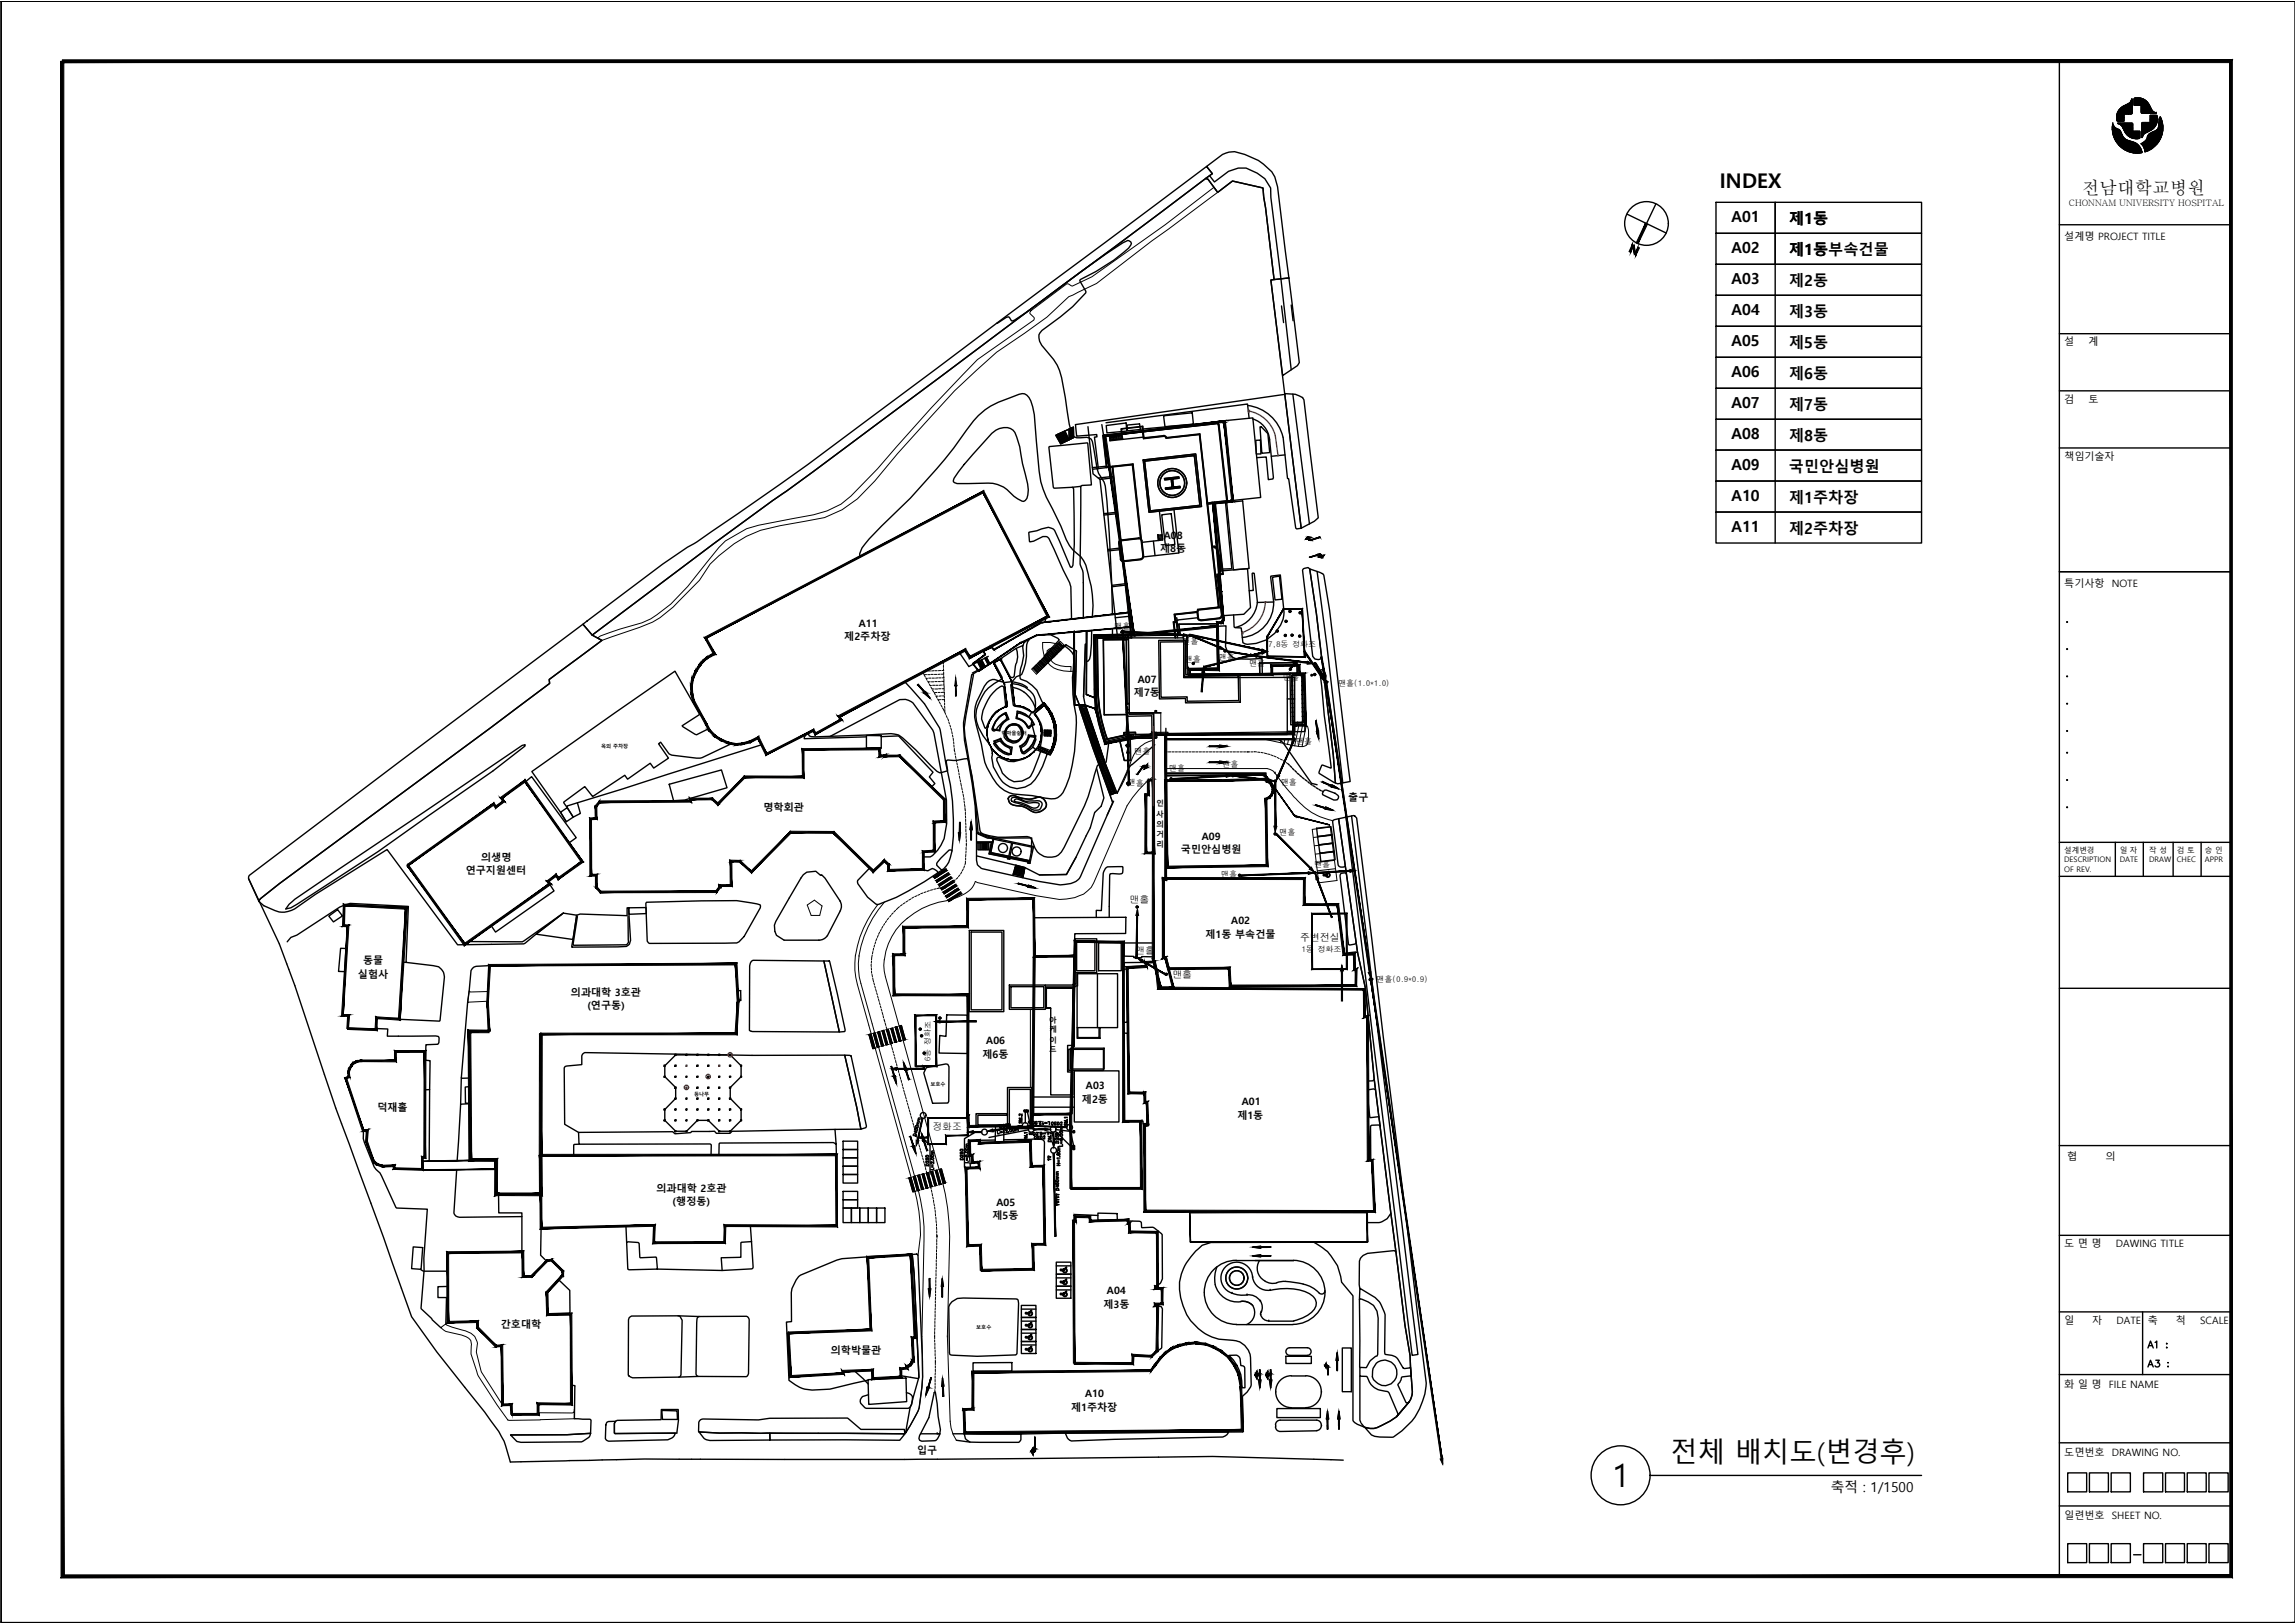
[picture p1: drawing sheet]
<svg xmlns="http://www.w3.org/2000/svg" width="420mm" height="297mm" viewBox="0 0 420 297" stroke-linecap="round" stroke-linejoin="round" font-family="sans-serif">
<defs><g id="words">
<text font-size="5.8" x="295.2" y="272.1">1</text>
<text font-size="5" x="305.8" y="267.7">전체 배치도(변경후)</text>
<text font-size="3.7" x="314.8" y="34.4">INDEX</text>
<text font-size="3.5" x="190.9" y="213.4">기존</text>
<text font-size="3.2" x="381.1" y="35.5">전남대학교병원</text>
<g font-size="2.8">
<text x="317" y="40.7">A01</text>
<text x="327.5" y="41">제1동</text>
<text x="317" y="46.3">A02</text>
<text x="327.5" y="46.7">제1동부속건물</text>
<text x="327.5" y="46.7">제1동</text>
<text x="317" y="52">A03</text>
<text x="327.5" y="52.4">제2동</text>
<text x="317" y="57.7">A04</text>
<text x="327.5" y="58">제3동</text>
<text x="317" y="63.4">A05</text>
<text x="327.5" y="63.7">제5동</text>
<text x="317" y="69">A06</text>
<text x="327.5" y="69.4">제6동</text>
<text x="317" y="74.7">A07</text>
<text x="327.5" y="75">제7동</text>
<text x="317" y="80.3">A08</text>
<text x="327.5" y="80.7">제8동</text>
<text x="317" y="86">A09</text>
<text x="327.5" y="86.4">국민안심병원</text>
<text x="317" y="91.7">A10</text>
<text x="327.5" y="92">제1주차장</text>
<text x="317" y="97.4">A11</text>
<text x="327.5" y="97.7">제2주차장</text>
</g>
<text font-size="2.5" x="335.2" y="273">축적 : 1/1500</text>
<g font-size="1.9">
<text x="377.9" y="44">설계명 PROJECT TITLE</text>
<text x="377.9" y="63.2">설</text>
<text x="382.4" y="63.2">계</text>
<text x="377.9" y="73.7">검</text>
<text x="382.4" y="73.7">토</text>
<text x="377.9" y="84.2">책임기술자</text>
<text x="212.4" y="101.1">제8동</text>
<text x="213.1" y="98.6">A08</text>
<text x="377.9" y="107.4">특기사항</text>
<text x="386.6" y="107.4">NOTE</text>
<text x="154.6" y="117.2">제2주차장</text>
<text x="157.2" y="114.7">A11</text>
<text x="208.3" y="124.9">A07</text>
<text x="207.6" y="127.4">제7동</text>
<text x="139.8" y="148.4">명학회관</text>
<text x="246.8" y="146.7">출구</text>
<text x="220" y="153.7">A09</text>
<text x="85.3" y="160">연구지원센터</text>
<text x="88.1" y="157.5">의생명</text>
<text x="216.2" y="156.2">국민안심병원</text>
<text x="220.7" y="171.7">제1동 부속건물</text>
<text x="225.4" y="169.2">A02</text>
<text x="65.5" y="178.9">실험사</text>
<text x="66.5" y="176.4">동물</text>
<text x="104.5" y="182.2">의과대학 3호관</text>
<text x="107.5" y="184.7">(연구동)</text>
<text x="180.6" y="191.1">A06</text>
<text x="179.9" y="193.6">제6동</text>
<text x="69.1" y="203.4">덕재홀</text>
<text x="198.1" y="201.8">제2동</text>
<text x="198.8" y="199.3">A03</text>
<text x="227.3" y="202.3">A01</text>
<text x="226.5" y="204.7">제1동</text>
<text x="378.4" y="212.3">협</text>
<text x="385.5" y="212.3">의</text>
<text x="120.2" y="218.1">의과대학 2호관</text>
<text x="123.1" y="220.6">(행정동)</text>
<text x="182.4" y="220.7">A05</text>
<text x="181.7" y="223.2">제5동</text>
<text x="377.9" y="228.3">도 면 명</text>
<text x="387.4" y="228.3">DAWING TITLE</text>
<text x="202" y="239.4">제3동</text>
<text x="202.6" y="236.9">A04</text>
<text x="91.7" y="243.1">간호대학</text>
<text x="377.9" y="242.3">일</text>
<text x="383" y="242.3">자</text>
<text x="387.5" y="242.3">DATE</text>
<text x="393.2" y="242.3">축</text>
<text x="398.3" y="242.3">척</text>
<text x="402.8" y="242.3">SCALE</text>
<text x="152.1" y="247.9">의학박물관</text>
<text x="198.7" y="255.7">A10</text>
<text x="377.9" y="254">화 일 명</text>
<text x="386.1" y="254">FILE NAME</text>
<text x="196.1" y="258.2">제1주차장</text>
<text x="167.9" y="266.1">입구</text>
<text x="377.9" y="266.4">도면번호</text>
<text x="386.6" y="266.4">DRAWING NO.</text>
<text x="377.9" y="278">일련번호</text>
<text x="386.6" y="278">SHEET NO.</text>
</g>
<g font-size="1.8">
<text x="206.8" y="165.3">맨홀</text>
<text x="238" y="172.2" transform="rotate(-1 238 172.2)">주변전실</text>
<text x="207.8" y="174.6">맨홀</text>
<text x="214.6" y="179.1">맨홀</text>
<text x="170.7" y="206.9">정화조</text>
</g>
<text font-size="1.6" x="378.8" y="37.8">CHONNAM UNIVERSITY HOSPITAL</text>
<g font-size="1.5">
<text x="204" y="115.1">맨홀</text>
<text x="216.5" y="117.8">맨홀</text>
<text x="232.2" y="118.3">7,8동 정화조</text>
<text x="216.9" y="121.1" transform="rotate(1 216.9 121.1)">맨홀</text>
<text x="223.1" y="120.8" transform="rotate(1 223.1 120.8)">맨홀</text>
<text x="228.7" y="121.8">맨홀</text>
<text x="234.9" y="124.4">맨홀</text>
<text x="245" y="125.5">맨홀(1.0*1.0)</text>
<text x="207.7" y="138">맨홀</text>
<text x="237.3" y="136.3">맨홀</text>
<text x="206.5" y="143.7" transform="rotate(1 206.5 143.7)">맨홀</text>
<text x="214" y="141">맨홀</text>
<text x="223.8" y="140.3" transform="rotate(1 223.8 140.3)">맨홀</text>
<text x="234.5" y="143.7">맨홀</text>
<text x="234.3" y="152.8">맨홀</text>
<text x="223.6" y="160.5" transform="rotate(1 223.6 160.5)">맨홀</text>
<text x="240.6" y="158.7">맨홀</text>
<text x="238.3" y="174.3">1동 정화조</text>
<text x="252" y="179.7">맨홀(0.9*0.9)</text>
<text x="170.3" y="194.2" transform="rotate(-90 170.3 194.2)">6동 정화조</text>
</g>
<g font-size="1.4">
<text x="211.7" y="149.5">사</text>
<text x="211.7" y="147.6">인</text>
<text x="211.7" y="155">리</text>
<text x="211.8" y="151.3">의</text>
<text x="211.8" y="153.1">거</text>
<text x="377.9" y="157.8">DESCRIPTION</text>
<text x="377.9" y="156.1">설계변경</text>
<text x="377.9" y="159.7">OF REV.</text>
<text x="388.1" y="156.1">일 자</text>
<text x="388.1" y="157.8">DATE</text>
<text x="393.4" y="156.1">작 성</text>
<text x="393.4" y="157.8">DRAW</text>
<text x="398.5" y="156.1">검 토</text>
<text x="398.5" y="157.8">CHEC</text>
<text x="403.6" y="156.1">승 인</text>
<text x="403.6" y="157.8">APPR</text>
<text x="192.1" y="187.1">아</text>
<text x="192.1" y="189">케</text>
<text x="192.1" y="190.8">이</text>
<text x="192.1" y="192.5">드</text>
</g>
<g font-size=".9">
<text x="110.1" y="137">옥외 주차장</text>
<text x="183.3" y="134.6">학마을쉼터</text>
<text x="127.1" y="200.5">등나무</text>
<text x="170.3" y="198.7">보호수</text>
<text x="178.7" y="243.2">보호수</text>
</g>
</g></defs>
<!-- layer: SHEET -->
<g fill="none" stroke="#000" stroke-width=".25">
<path d="M.2 .2h.1M.2 .2h420v296.8h-420zM.2 .2v296.8M297.9 39.2l7.2 3.5M303.1 37.3l-3.4 7.2M302.1 270h49.7"/>
<circle cx="301.4" cy="40.9" r="4"/>
<circle cx="296.7" cy="270" r="5.4"/>
</g>
<!-- layer: SOL -->
<path d="M.2 297h.1M419.7 297h.5" fill="none" stroke="#000" stroke-width=".25"/>
<!-- layer: A0013118 -->
<g fill="none" stroke="#000" stroke-width=".25">
<path d="M224.3 77.1l-15.5 1.5M228.4 74.2a7.6 7.6 0 0 1 6.5 5.8M228.7 76.6l-.3-2.7-25.9 3.5M229.3 76.7a4.4 4.4 0 0 1 3.1 3.7M196.3 89.2l1.6-.2-.2 14.2 .6 1.6v8.3l-2.1 .2-.2-5.9-.2-.7-3.8-8.2a.94 .94 0 0 0-1.1-.3l-1.7 .8-.7 .1-.2-1.6 2.4-.7a2.35 2.35 0 0 1 2.2 0l1.1 2.2 2 4.8h.3l.1-.4 .3-3.8-.1-10.1zM197.9 89l.2-.2 1.7-.1-.7-7.6-7 .6-.1 .2 .9 7.4 3.4-.1M232.5 80.5l.6 6.9-.1 .3-.8 .1-.4-4.2-1.7 .2M234.9 80l.8 7.6h.2l1.3 8.9 .2 .3 .9-.1M235.2 83.3l-2.5 .2M175.7 119.5l1.7 2.5M186 118.7l-2.6 1.8M188.2 117l-.7 .7-.2 .4"/>
<path d="M191.3 116.1l1.1 .1 1.3 .6 .2 .3-2.8 3 .8 .9 2.9-2.9 1 .8 .8 1 .1 7.9M222.9 114.6l1.6-.1-.1 3.8a3.2 3.2 0 0 0 2 2.3l4.7-.1v2.9M228.7 108.1h.7l-.2-3.1 .4-.1 .6 5.4 3-.1M230.2 110.2a5.2 5.2 0 0 1-4 4.6M233.2 110.1a6.3 6.3 0 0 1-5.8 6.6M233.2 110.1l-.5-4.7 1.7-.2 .7 6.9a6.3 6.3 0 0 1-7.1 5.7l-.5-.2-.3-2.6-1-.1-.3-.2-.1-2.1M239.8 104.1l-.3-.2-.9 .2-.1 .3 1.8 15.7a1.02 1.02 0 0 0 1.4 .5l.2-.4M129.7 133.4l-2.1 1.1-2.7-1.7 3.2-2-4.5-8-26.2 18.4 5.2 7.5 1.1 1.7M133.9 136.1l-5.4 2.6-1 .1-4.5-.6-.5-.2-1.6-2.2-.3 .3 1.8 2.7-2.7 1.8-.7-.9-4.1 2.9-.5-.7-5.9 3.9-1.4-1.8-3.9 2.8 1.7 2.7 1.4-.6-.6-2M147.7 134.3l-.5 .9 11.4-.3M152 134.8l12.7-6.8a2.88 2.88 0 0 1 2.4 .6l3.7 5 .2 .6 2.3 12.2v4.3a7.3 7.3 0 0 1-3 6.1h-1.3M161.3 134.8l3.2-.1 6.3 6.6-.7 .9 1.1 1.2-.7 .6"/>
<path d="M165.7 124.8a29.2 29.2 0 0 1 6.4 8.8l1.1 6.3a43.6 43.6 0 0 1 1.1 15.8 4.8 4.8 0 0 1-2.7 4.1 45.4 45.4 0 0 1-10.9 5.8 8.5 8.5 0 0 1-3.7-4v-.5l2.2-2.2M179.1 122.8l-1.2 .7-.7 4.1a19.5 19.5 0 0 0 0 11.3 73 73 0 0 1 1.6 18.5 1.75 1.75 0 0 0 1 1.6l10.4 2.3 3.9 .7a5 5 0 0 0 3.3-1l.4-.6 5.9-13.6M181.8 126.8l1.3-1.1 .3-.2 .3 .2 .4 3.3-.1 .3a5.7 5.7 0 0 0-3.4 4h-.2a3.1 3.1 0 0 1-.4-3.3 10.3 10.3 0 0 1 1.8-3.2zM182 121.2l-.1-.1-1.5 .9M182 121.2l1.4-.7v.4l1.5 2.9 .4 .2 .4-.2 .2-1.9a3.7 3.7 0 0 0 .1-3.2l1.3-.6 .1 1.9-.6 2.8v1.4a5.8 5.8 0 0 1 4 4.2l.3 .4-1.7 1.4a3.6 3.6 0 0 0-3-4.9l-1.1-.2-.3 .2 .5 3.7 .2 .2a7.5 7.5 0 0 1 3.2 1.1l-.6 1-1.7-.8h-.2a.79 .79 0 0 0-.3 1 2.51 2.51 0 0 1 2.1 1.8h.2l.2-.1 .2-.9 .8 2.7-1.1-.2a2.32 2.32 0 0 1-1.4 1.9l-.2 .3a.82 .82 0 0 0 .7 1l1.5-1.3 .6 .5-.3 .2a5.5 5.5 0 0 1-4.7 1.9l-1.8-.7h-.2l-.2 .2v.4l.7 1.5a4.1 4.1 0 0 0 2.4 2.4l1.5-.2 1.3-.6a13.2 13.2 0 0 0 2.1-4.7l1.3 .4-.1 .1a12.3 12.3 0 0 1-3 5.4 3.9 3.9 0 0 1-5.8-1.3 5 5 0 0 1-1.2-4.3l-.4-1.4a12.6 12.6 0 0 1-2.5-4.5 7.1 7.1 0 0 1 1.2-4.8 6.8 6.8 0 0 1 3.3-2.8l.2-.4zM182 136l1.1-.4 .5 .6 .7 .5a.89 .89 0 0 1 .6 1.4 2.48 2.48 0 0 1-2.1-.9l-.7-.8-.2-.2zM183.1 131l.8-.3a.7 .7 0 0 1 .2 1.1l-.5 .4-1.5 1.6-.4-.1a2.33 2.33 0 0 1 .7-1.8zM184.2 133.4a1.83 1.83 0 0 1 2-.7 2.02 2.02 0 0 1 .6 2.6 1.55 1.55 0 0 1-2.4 .3 1.44 1.44 0 0 1-.2-2.2zM188.3 131.3l.6 .5-.1 .5M189.4 130.2l-.5 .1M189.6 135l.1 .4-.6 1.3M189.7 137.2l.8 .3"/>
<path d="M191.1 128.8a7.3 7.3 0 0 1 1.4 9l-.3 .4-.4-.2M207.2 139.9l-.8 1.1M211.4 136.3l-4.1 3.6M213.9 135.3h-.4M233.4 135.2a2.01 2.01 0 0 1 1.6 .9l5.1 7.3 1 .2M233.4 135.3h-19.4M242.2 122.8v-.2h-.3l-.3 .4 .8 8 1.3 9.5-.1 .1-1.5-.6-.6 1.4 3 1.9M168.8 159.1l1.1 .3 .2-.2a1.09 1.09 0 0 1 1.6 .4l-.1 .2M174.3 155.7l-.1-.1h-.4l-1.5 1.4-.8 1v.4l.8 .8 .3-.1M203.9 146.6l-1.2 2.6M206.4 141l-1.9 4.2M245.1 149.8l-.8 .2-.3 .4 1 7.9 .4 .4h.6l.3-.2"/>
<path d="M246.5 159.9l-.2-.1h-.8l-.2 .5 1.6 12.6 .2 .1 .9-.2 .3-.2M48.3 165.8l2 .9a3.9 3.9 0 0 0 3.6-.3l3.8-2.7 13.2-8.2 12.9 17.4 12.1-.2 7.2-5.6M52.6 172.4l.7-.8 1.1-.5 7.8-5.1 1.9-.7 10.7 .6-.5 10.2 5 .6a2.09 2.09 0 0 1 2.1 2.1l-.9 8.1-7.4-.4M73.8 176.1h.5M89.6 176.7l-2.4 .2-.4 .1-.6 .6-.6 6-1.1 13.7-.2 4.9-.6 10.2M105.6 167.5l.6-.2 8.6 .3v-1.5h.3l.3 6-.1 .4a.81 .81 0 0 1-.6 .7l-10 .1zM118.4 165.1l16.5-.3 3.7 .6 .5 .2 .1 .2v.3l-3 5.3-.9 1-.4 .2-16 .1-.4-.5-.3-6.9zM137.5 176l.4-.2 12.9 .1 2.9 13-15.9-.1-.6-.2v-11.8zM203.1 167.9l.1-7.7v-.3l1.7 .1 .5-.2 .2-.5-.1-.7-2.8 .1-.3 .2-.3 .5-.1 .5-.4 6.8-.9-.1v1.3M248.5 174.4l-.3-.2-2.2 .3M68.9 188.2l2.1 .1-.1 1.3h8.9l.4 .1 .2 .3-.1 .8-.2 .3-2.1 .1-.1 2.8 .8 .1-.1 18.4M78.7 199.4l-.9 .1"/>
<path d="M84.5 197.3h1.5M169.6 195.4l3.6-.7 .3 .1 .2 .4v6.4l-.2 .3h-2.8l-1.6-5.5zM251.6 197.6l-.3 .2-.9 .1M251.8 199.4l-.3-.1-1.1 .2M66.5 206.9v1.5l2 5.2 1.1 1.1 .3 .5 2.6 5.8 .1 .1 5.6 .2-.6 9v2.2l-.5 7 3.6 3.5M83.6 214.1l-.5 8.1a1.07 1.07 0 0 0 1 .6l11.4-.1M86 202l-1.7 .2M105.9 207.2l17.2-.1 .5 .4 2.8-.2 .2-.2 4.2-.1 .3 .4h2.5l.4-.4 18.9-.3 .2 2.8-.5-.4-20.8 .1-.1 .1-.1 2.1h-1.4v-1.9l-.2-.1h-24zM106 209.4l-.9 .1-.1 .1v1.8M152.9 206.7h4.7l-.8-4.1-2.2-9.5-16.9 .1-30.6-.6-.5 .3-.1 .3v1.6l-2.7 .3-.3 .1-.2 .2 .1 10.4 2.5 1.4M153.1 209.5v1.9M182.2 208.6l-4.9 .1 .4 5.1"/>
<path d="M183.8 208.6l5.3-.1 1.9 .1 .2 .5-.1 4.2M250.4 201.4l.4 3.1 1.6-.1M252.6 206l-.2-.1h-1.3l-.2 .2 .1 6.3M81.7 237.5l-.1 4.8M114.6 224.4l.1 3M137.4 224.3l.2 2.9M137.6 227.2l-2 .2v2.7l-3.6 .1 .2 2.3M137.6 227.2l.3 4.7-.1 .2-5.6 .4-11.8-.2-5.3 .1-.2-.1-.2-4.9h2.1l.2 .2 .2 2.6 2.9-.1 .3 2.2M174.3 238.2l1-.6h1.1l9.9 .2 .2 .7-.3 9.3-.2 .2-7.1 .2-5-.3-.1-.3-.1-8.4zM201 222.4l-4.2-.1-.2 .1v1.1M206.5 223.5h2.2l.3 .3v.8h2.2l1.6 1.4v8l-.1 .3a.99 .99 0 0 1-.8 .8M212 239a.69 .69 0 0 1 .8 .6l-.1 7-.9 .7"/>
<path d="M222.5 235.1a4.2 4.2 0 0 0 4.7 3.1M222.8 231.9l-.4 1.5 .1 1.7M225.6 236.7h.1M226.3 230.7a5.9 5.9 0 0 0-5.8 5.8M227.2 238.2a2.18 2.18 0 0 1 2.5 1.6 2.18 2.18 0 0 1-1.5 2.6M228.3 237a2.48 2.48 0 0 1 2.4 1.1M228.3 237h.1M229.3 233.8a2.86 2.86 0 0 0 3.2 2.3M229.3 233.8a2.92 2.92 0 0 0-2.9-2.8 2.92 2.92 0 0 0-2.9 2.7 2.92 2.92 0 0 0 2.5 3.1l1.4 .3 .9-.1M229.3 233.8h.1M230.6 230.7a2.78 2.78 0 0 0 .2 3.1 2.78 2.78 0 0 0 2.9 1M230.8 238.2h.1"/>
<path d="M230.8 238.1a2.1 2.1 0 0 1 .1 2.1M232.5 236.2a10 10 0 0 1 7.6 .9 1.85 1.85 0 0 1 0 3.1 7.7 7.7 0 0 1-3.3 1.6M232.5 236.2h.1M235.3 234.5l-1.6 .3M235.3 234.5l3.3 .5M236.8 230.7a5.9 5.9 0 0 1 5.8 5.9 5.9 5.9 0 0 1-5.9 5.8M238.6 235l1.6 .6 1.3 1.1a.62 .62 0 0 0 .7 .1 .62 .62 0 0 0 .4-.6M248.9 237.9l.1 12.4M249 235.8l2.8 1.7 .3 .4a5 5 0 0 1 1.5 2.7v7.2a2.9 2.9 0 0 1 3.1 2.3l.3 .3 .2 .1 .9-.2 .1-.1 .2 1.7-.3-.1-1.4 .2-.4 1-.4 .4 1.5 3.3h.4l.2-.1-2.3 2.7 .2-.3v-.3l-1.6-3.8-.3-.2a3.6 3.6 0 0 1-3.8-2.8h-1.2v-1.6h1.1a4.2 4.2 0 0 1 2-2.2l.2-6.9a2.9 2.9 0 0 0-1.8-2.9l-1.2-.5-.3-.1-.1 .2zM254.6 222.1a3 3 0 0 1-2.2 1.7h-2.1M255.6 229.1l-.3-.2-4.9 .5a1.91 1.91 0 0 0-1.5 1.4l-.1 4.3 .2 .7M104.6 253.6h.6v6.1l2.9 .1 .1 .1-.1 2.4"/>
<path d="M115.2 241.2l.4-.3 8.5-.1 .4 .1 .4 .7-.2 10-.3 .4-8.6 .2-.6-.3-.2-.2 .1-10.2zM124.1 240.8l3.9 .1M127.8 241h9.1l.3 .5-.2 9.9-.3 .5h-8.9l-.2-.1-.2-.4 .2-9.4v-.8zM127.8 251.9l-3.6 .1M144.7 251.7h-.3M164.9 251.8l3.1 .5 .2-.3-.9-19-.3-3.4-12.9 .8-.9 .2-6.6 2.8a5 5 0 0 0-1.7 3.2v5.3l-.9 .1 .4 10.6a6.5 6.5 0 0 0 4.3 1.8l3.2-.2 7-1.6M165.9 254.9a1.11 1.11 0 0 1 1.1 1.3l-.1 .8-.3 .5-.3 .3h-7.7l-1-1a1.03 1.03 0 0 1 .3-1.2l1.1-.3M230.8 240.6h.1M230.8 240.6a1.5 1.5 0 0 0 1.5 1.2M230.9 240.2l-.1 .4M230.9 240.1h.1M232.3 241.8h.1"/>
<path d="M232.3 241.8h4.6M249 251.9v8l.1 .4M252 249.5a2.31 2.31 0 0 1 3.4 .5 2.31 2.31 0 0 1-1 3.4 2.31 2.31 0 0 1-3.2-1.4 2.78 2.78 0 0 1 .8-2.5zM123.9 262.3l.3-2.3v-2h-3.1l-.1 1.8-8 .2-.3 .1-.2 .4v1.8l.1 .1M128 262.1l-.1-1.8a.8 .8 0 0 1 .8-.6l10.2 .2 2-.3 14.3-.1 2.4 2.1h8l.1 .8M168.5 262.4l1.6-3 1-4.6h.1l.4 2.1 .1 2.3 .5 2.4-.2 .8M171.6 262.4h.1M249.2 260.5l.6 .7a4.3 4.3 0 0 1-2-1.1l-.1-22.9-2-2.4a9.2 9.2 0 0 0-5.2-7.4h-18.8l-1.6 .5a9.9 9.9 0 0 0-4.2 8.1 9.8 9.8 0 0 0 6 8.7l1.2 .4 2.6 .2a3.4 3.4 0 0 1 3.2 3.1l.1 5.2a5.2 5.2 0 0 1-1.5 2l.1 4.6-.1 1.9"/>
<circle cx="226.4" cy="233.9" r="2.01"/>
<circle cx="226.4" cy="233.9" r="1.33"/>
</g>
<!-- layer: A0033324 -->
<g fill="none" stroke="#000" stroke-width=".25">
<path d="M220.9 30.5l2.9-2.2a4.6 4.6 0 0 1 4.8 .3 9 9 0 0 1 4.8 3.8l.5 1.8 2.1 16.7-2.7 .3-2.1-16.8-5.6-1.3-2.7 2.1-1.8-2.4-.4-.1 1.3-.9zM232.7 51.3l3.3-.4 .4 3.7 1.5 11.8-.4 .5-2.7 1.8zM235.2 72a5.4 5.4 0 0 1 3.3 .8l.2 .4 2.6 21.6-.7 .6-2.4 1.3zM106.7 114.2l14.6-11a673.3 673.3 0 0 0 38.1-26.8l61.5-45.9 1.1 1.3-73.2 54.5a1182.5 1182.5 0 0 0-40.4 29.9zM239.8 104.1l1.8 .7 .6 .2 .2 .3 1 6.4 3.8 31.3-2.3 .5-.4-.2-.4-5.1-3.1-26.2zM245.1 149.8l2.7-.5 .6 .4 12.7 103.4a12 12 0 0 1-6.2 9.9l-3.2-.1-.6-.3-1.2-1.4a3.2 3.2 0 0 0 3-.3l1.6-.8 1.2-.8 2.5-3.2 .4-1.4-.5-6.6-.9-5.5-5.6-45-1.6-16.7-1.5-6.5zM45.6 160.2l61.1-46 1.7 2 1.8 1-9.7 7.2 .1 .7-49.4 36.6-3.5 2.8-.3 .5-1.9-4.2zM150.8 175.9h1a155.2 155.2 0 0 1 2.9 12.8l-1 .2zM154.6 193.1l1 .1 .2 .1 1.7 7.7 1.1 5.1-.1 .3-.9 .3-.8-4.1zM167 229.6l.9-.1 .2 .3 .7 18.1a34.8 34.8 0 0 1-.7 10.3l-2.3 4.1 .8-4.8 .3-.5 1.3-5-.9-19zM93.5 262.6h10.3l4.3-.3-.1 .5a2.6 2.6 0 0 1-2.3 1.1l-10.3 .1-.8-.2zM111.1 260.3l.3-.1 1.3-.1-.2 .4v1.8l.1 .1 11.1-.1-.2 .4a1.73 1.73 0 0 1-1.2 .8l-10.9 .3-.4-.2-.2-.3 .1-2.5z"/>
<path d="M128 262.1l3.7 .2h9.2l.1 1.3h-11l-1.1-.3zM140.9 262.3l24.8 .1-1 1.2h-23.7zM168.5 262.4h3.5v.1a1.47 1.47 0 0 1-.9 1.2l-2.4 .1-.3-.2-.2-.3zM176.5 262.4l10.4 .1v1l-.4 .5-8.9-.1-.9-.6zM195 262.3l29.9-.2-.3 .5-.7 .4-19.9 .4-7.8 .3-.4-.1a1.9 1.9 0 0 1-.8-1.3z"/>
</g>
<!-- layer: B0014116 -->
<g fill="none" stroke="#000" stroke-width=".25">
<path d="M202.5 77.9l3.7-.5 .1 1.5-3.7 .3zM206.3 77.8l2.3-.2 .2 1-2.4 .3zM213 76.1l5.3-.5 .2 2-5.2 .5zM230.7 78.1h.2l1.2 1.3 .4 3.4-1.5 .2zM222.2 92.2l2.2-.2 1.1 12.1-2.2 .1zM224.6 92l2.9-.3 1.2 12.3-2.9 .3zM229.9 80.6l.9-.1v2.6h-.8zM196.7 115.7h.1M233 105.6l1.2-.2 .5 4.3-1.3 .1zM158.6 134.6h2.7v2.4l-2.7-.1zM189.4 130.5l1.8-1.5a7.5 7.5 0 0 1 1.4 8.5l-2.1-.8a8 8 0 0 0 0-4.3zM62.4 173.6h.9l-.2 4.2h-1.1z"/>
<path d="M89.9 169.4l10.7-7.6 .8 1.3-10.7 7.5zM189.4 168l16.7-.1v2.9l-9.3 .1-.1 4h-7.3zM205.7 177.4h.6l.1 9.7h-.7zM205.8 175h1.8v.2l1.4 .1v-.2h2.1M205.8 175h.1M205.8 176.2l3.9-.1v.7l-3.9 .1zM211.1 172.6h-5.3v2.4M85.2 199l.7-.1 .1 3h-.8zM135 181.3h.6v1.8h-.5zM205.8 189.1h.6l.1 11h3v1.7h.4l.1 3.8h-.7v-.4h-3.4zM77.4 212.5h.1M182.2 206.1h1.6v2.9h-1.6z"/>
<path d="M75.6 228.2l1.8 .1-.3 4-1.7-.1zM80.2 235.5l1.8-.1v2.1h-1.8zM102.4 234.3l1.9 1.9 .1 4.1-4.1 .1-.1-3.9zM201 222l3.5 .1 .1 1.2h-3.6zM217.8 221.9h.1M158.9 252.5l7-.3 .1 4.3-7 .5zM178.1 249.4h7.2v1.5h-7.2z"/>
</g>
<!-- layer: B0014111 -->
<g fill="#000" stroke="#000" stroke-width=".18">
<path d="M200.4 116.2l.1 .4 6.8-.6zM200.5 116.6l6.8-.6 .4 .4z"/>
<path d="M202.1 79.6l5.2 36.4 .4 .4zM202.1 79.6l.4 .3 5.2 36.5zM202.1 79.6l.4 .3 21.4-2.9zM202.5 79.9l21.4-2.9v.3zM223.9 77v.3l.3-.2zM223.9 77.3l.3-.2-.2 .3zM224.2 77.1l-.2 .3 .4-.1zM224 77.4l.4-.1zM224 77.5l1.8 14-1.4-14.2zM224 77.5l1.8 14h-.3zM225.5 91.5l.2 .2 .1-.2zM225.5 91.5l.2 .2zM225.4 91.6l.2 .3 .1-.2zM225.4 91.6l.2 .3zM222.3 92.2l3.3-.3-.2-.3zM222 91.9l3.4-.3-3.1 .6zM222 91.9l2.1 21.7-1.8-21.4zM222 91.9l2.1 21.7-.3-.1zM223.8 113.5l.1 .5 .2-.4zM223.8 113.5l.1 .5-.2-.3zM223.7 113.7l-.1 .4 .3-.1zM223.5 113.8l.2-.1-.1 .4zM223.1 114.1h.5l-.1-.3zM222.7 113.8h.8l-.4 .3zM222.7 113.8l.5 9-.1-8.7zM222.7 113.8l.5 9-.3-.4zM217.9 122.7l5.3 .1-.3-.4zM217.6 122.3l5.3 .1-5 .3zM217.6 122.3l.3 1v-.6zM217.6 122.3l.3 1-.3 .3zM217.9 123.3l-.3 .3 15.1-.3zM217.6 123.6l15.1-.3 .3 .3zM232.7 121.7v1.6l.3 .3zM232.7 121.7l.3 .2v1.7zM232.7 121.7l.3 .2 5-.3zM233 121.9l5-.3-.3 .3zM238 121.6l-.3 .3 .3 1.3zM237.7 121.9l.3 1.3-.3 .4zM238 123.2l-.3 .4 1.2-.4zM237.7 123.6l1.2-.4-.3 .4zM238.9 123.2l-.3 .4 .6 9.3zM238.6 123.6l.6 9.3-.4-.3zM237.1 132.9h2.1l-.4-.3zM236.7 132.5l2.1 .1-1.7 .3zM236.7 132.5l.3 2 .1-1.6zM236.7 132.5l.3 2-.3-.3zM211.2 134.6l25.8-.1-.3-.3zM211.1 134.3l25.6-.1-25.5 .4zM202.2 136.2l9-1.6-.1-.3zM202.4 135.8l8.7-1.5-8.9 1.9zM200.5 129.9l1.7 6.3 .2-.4zM200.5 129.9l.3-.1 1.6 6zM200.3 116.4l.2 13.5 .3-.1zM200.3 116.4h.3l.2 13.4z"/>
<path d="M207.5 116l.1 .4 15.2-1.9zM207.6 116.4l15.2-1.9v.3z"/>
<path d="M126.5 127.1l.3 1.2 .3-.1zM126.5 127.1l.3-.1 .3 1.2zM126.4 125.5l.1 1.6 .3-.1zM126.4 125.5h.3l.1 1.5zM126.6 124.2l-.2 1.3h.3zM126.6 124.2l.4 .1-.3 1.2zM127.2 122.8l-.6 1.4 .4 .1zM127.2 122.8l.3 .2-.5 1.3zM128 121.6l-.8 1.2 .3 .2zM128 121.6l.3 .1-.8 1.3zM128.6 120.9l-.6 .7 .3 .1zM128.6 120.9l.2 .2-.5 .6zM128.6 120.9l.2 .2 .5-.8zM129.3 120.3l.2 .3-.7 .5zM129.3 120.3l.2 .3 .6-.8zM130.1 119.8l.1 .3-.7 .5zM130.1 119.8l.1 .3 .4-.5zM130.6 119.6l.5 .2-.9 .3zM128.9 116.7l1.7 2.9 .5 .2zM128.9 116.7l.5 .1 1.7 3zM128.9 116.7l.5 .1 50.7-27zM129.4 116.8l50.7-27-.1 .4zM180.1 89.8l-.1 .4 12.1 22.7zM180 90.2l12.1 22.7-.5-.1zM177.5 120.6l14.6-7.7-.5-.1zM177.6 120.1l14-7.3-14.1 7.8zM176.7 119.2l.8 1.4 .1-.5zM176.8 118.7l.8 1.4-.9-.9zM153.8 131.2l22.9-12 .1-.5zM153.4 131l23.4-12.3-23 12.5zM153.4 131l.8 .8-.4-.6zM153.4 131l.8 .8-.4-.1zM149.2 134.5l5-2.7-.4-.1zM149.4 134.1l4.4-2.4-4.6 2.8zM148.8 133.9l.4 .6 .2-.4zM149 133.5l.4 .6-.6-.2zM140.2 138.2l8.6-4.3 .2-.4zM140.4 137.8l8.6-4.3-8.8 4.7zM138.7 135.2l1.5 3 .2-.4zM138.9 134.8l1.5 3-1.7-2.6zM137.3 136l1.4-.8 .2-.4zM137.2 135.6l1.7-.8-1.6 1.2zM136 136.3l1.3-.3-.1-.4zM135.9 136l1.3-.4-1.2 .7zM134.8 136.4l1.2-.1-.1-.3zM134.8 136.1l1.1-.1-1.1 .4zM133.4 136.1l1.4 .3v-.3zM133.4 135.8l1.4 .3h-1.4zM131.9 135.5l1.5 .6v-.3zM132 135.2l1.4 .6-1.5-.3zM130.8 134.9l1.1 .6 .1-.3zM131 134.6l1 .6-1.2-.3zM129.7 133.7l1.1 1.2 .2-.3zM129.7 133.7l.3-.2 1 1.1zM129.2 132.7l.5 1 .3-.2zM129.2 132.7l.3-.1 .5 .9z"/>
<path d="M126.8 128.3l2.4 4.4 .3-.1zM126.8 128.3l.3-.1 2.4 4.4z"/>
<path d="M213.3 134.4l.3 26.7v-26.7zM213.3 134.4l.3 26.7-.4-.3zM213.2 160.8l-.1 .3h.5zM212.8 160.8h.4l-.1 .3zM212.8 160.8l.3 14.3v-14zM212.8 160.8l.3 14.3-.3 .4zM213.1 175.1l-.3 .4 .7-.4zM212.8 175.5l.7-.4-.2 .4zM213.5 175.1l-.2 .4 1.7 5.5zM213.3 175.5l1.7 5.5-.4-.4zM212.3 181h2.7l-.4-.4zM212.6 180.6h2l-2.3 .4zM210.9 175.5l1.4 5.5 .3-.4zM210.9 175.5l.4-.1 1.3 5.2zM211 134.4l-.1 41.1 .4-.1zM211 134.4h.3v41z"/>
<path d="M74.5 158.2l.2 .3 15.7-11.6zM74.7 158.5l15.7-11.6-.1 .5z"/>
<path d="M90.4 146.9l-.1 .5 .5 .1zM90.3 147.4l.5 .1-.1 .4zM90.8 147.5l-.1 .4 1.3-1.3zM92 146.6l.4 .1-1.7 1.2zM91.6 146l.4 .6 .4 .1zM91.6 146l.4 .1 .4 .6zM91.6 146l.4 .1 4.1-3.4zM92 146.1l4.1-3.4v.5zM96.1 142.7v.5l10.7 14.6zM96.1 143.2l10.7 14.6-.5-.1zM102.2 161l4.6-3.2-.5-.1zM102.3 160.6l4-2.9-4.1 3.3zM101.8 160.4l.4 .6 .1-.4zM101.8 160l.5 .6-.5-.2zM101.8 160l-1.3 1.3 1.3-.9zM100.1 161.3l1.7-1.3-1.3 1.3zM100.1 161.3l.8 .5-.4-.5zM100.1 161.3l.8 .5h-.5zM85 173.1l15.9-11.3h-.5zM85.1 172.6l15.3-10.8-15.4 11.3zM74.5 158.4l10.5 14.7 .1-.5zM74.5 158.4l.3-.1 10.3 14.3z"/>
<path d="M210.2 142.6v.3l1.1-.3zM210.2 142.9l1.1-.3-.4 .3z"/>
<path d="M210.9 142.9l.5 13.4-.1-13.7zM210.9 142.9l.5 13.4-.3-.4zM209.6 156.2l1.8 .1-.3-.4zM209.6 156.2l.3-.3h1.2zM209.6 145.3v10.9l.3-.3zM209.6 145.3l.4 .3-.1 10.3zM209.6 145.3l.4 .3 .1-.3zM210.1 145.3l.3 .3h-.4zM210.1 142.8v2.5l.3 .3zM210.1 142.8h.3v2.8z"/>
<path d="M213.3 142.7l.2 16h.3zM213.3 142.7l.3 .3 .2 15.7zM213.3 142.7l.3 .3 .1-.3zM213.7 142.7l-.1 .3zM213.7 142.7v.3l9.9-.3zM213.7 143l9.9-.3v.3zM223.6 142.7v.3l8.3-.6zM223.6 143l8.3-.6-.2 .4zM231.9 142.4l-.2 .4 .4 .1zM231.7 142.8l.4 .1-.2 .2zM232.1 142.9l-.2 .2h.8zM231.9 143.1h.8l-.3 .3zM232.7 143.1l-.3 .3 .7 .3zM232.4 143.4l.7 .3-.4 .2zM232.7 143.9l.6 .6-.2-.8zM232.7 143.9l.6 .6h-.4zM232.9 144.5l.3 .6 .1-.6zM232.9 144.5l.3 .6-.4-.2zM232.8 144.9l.1 .7 .3-.5zM232.8 144.9l.1 .7-.3-.2zM232.6 145.4l-.1 .6 .4-.4zM232.6 145.4l-.1 .6-.2-.2zM232.3 145.8l-.4 .5 .6-.3zM231.6 146.1l.7-.3-.4 .5zM231.6 146.1l.5 12.5-.2-12.3zM231.6 146.1l.5 12.5-.3-.3zM213.7 158.9l18.4-.3-.3-.3zM213.7 158.5l18.1-.2-18.1 .6z"/>
<path d="M108 160.3h1l.3-.3zM108 160.3l.3-.3h1zM108 149.7v10.6l.3-.3zM108 149.7l.3 .3v10zM108 149.7l.3 .3 .7-.4zM108.3 150l.7-.4 .3 .4zM108.9 147.5l.1 2.1 .3 .4zM108.9 147.5l.4 .1v2.4zM109.7 146.6l-.8 .9 .4 .1zM109.7 146.6l.2 .3-.6 .7zM109.7 146.6l.2 .3 16.3-.4zM109.9 146.9l16.3-.4 .4 .3zM126.2 146.1v.4l.4 .3zM126.2 146.1l.4 .3v.4zM126.2 146.1l.4 .3 3.9-.3zM126.6 146.4l3.9-.3-.2 .3zM130.5 146.1l-.2 .3 1.1 .5zM130.3 146.4l1.1 .5v.5zM136.3 142l-4.9 4.9v.5zM136.3 142l.1 .4-5 5zM136.3 142l.1 .4 10.5-.3zM136.4 142.4l10.5-.3 .3 .3zM146.9 137v5.1l.3 .3zM146.9 137l.3 .3v5.1zM146.9 137l.3 .3 14-.4zM147.2 137.3l14-.4-.3 .3zM161.2 136.9l-.3 .3 .3 1zM160.9 137.2l.3 1-.3 .4zM161.2 138.2l-.3 .4 1.3-.5zM160.9 138.6l1.3-.5-.3 .4zM162.2 138.1l-.3 .4zM161.9 138.5l.3-.3zM162.2 138.2l-.3 .3 2.9-.3zM161.9 138.5l2.9-.3-.2 .3zM164.8 138.2l-.2 .3 8.5 7.8zM164.6 138.5l8.5 7.8-.4 .1zM172.7 146.4l.4 4.1v-4.2zM172.7 146.4l.4 4.1-.4-.3zM171.2 150.6l1.9-.1-.4-.3zM170.9 150.3l1.8-.1-1.5 .4zM170.9 150.3l.3 5.6v-5.3zM170.9 150.3l.3 5.6-.3-.3zM169.2 156l2-.1-.3-.3zM168.9 155.7l2-.1-1.7 .4zM168.9 155.7l.3 3.6v-3.3zM168.9 155.7l.3 3.6-.3-.4zM162.5 159.5l6.7-.2-.3-.4zM162.8 159.1l6.1-.2-6.4 .6zM162.5 158.4v1.1l.3-.4zM162.5 158.4l.4-.2-.1 .9zM161.9 157.8l.6 .6 .4-.2zM161.9 157.3l1 .9-1-.4zM161.9 157.3l-2 2.4 2-1.9zM159.9 159.2l2-1.9-2 2.4zM152.5 152.5l7.4 7.2v-.5zM152.7 152.2l7.2 7-7.4-6.7zM144.8 152.5h7.7l.2-.3zM144.7 152.1l8 .1-7.9 .3zM144.7 152.1l-7.1 7.7 7.2-7.3zM144.7 152.1l-7.1 7.7-.1-.4zM135.4 157.8l2.2 2-.1-.4zM135.5 157.5l2 1.9-2.1-1.6zM134 157.8h1.4l.1-.3zM133.6 157.4l1.9 .1-1.5 .3zM133.6 157.4l.4 4.8v-4.4zM133.6 157.4l.4 4.8-.3-.3zM132 162.2h2l-.3-.3zM131.6 161.9h2.1l-1.7 .3zM131.6 161.9l.4 .5v-.2zM131.6 161.9l.4 .5-.4-.1zM131.6 162.3l-.4 1.1 .8-1zM131.6 162.3l-.4 1.1-.1-.4zM109.9 163.4h21.3l-.1-.4zM110 163.1l21.1-.1-21.2 .4zM109.1 162.5l.8 .9 .1-.3zM109.1 162.5l.2-.2 .7 .8z"/>
<path d="M109 160.3v2.1h.3zM109 160.3l.3-.3v2.4z"/>
<path d="M189.2 175v28.9l.3-28.8zM189.2 175v28.9h-.3z"/>
<path d="M196.6 175l-.4 28.9 .7-28.9zM196.6 175l-.4 28.9h-.3z"/>
<path d="M214 177.1l-.2 .3 11.4-.4zM213.8 177.4l11.4-.4-.3 .4zM225.2 177l-.3 .4 .5 2.9zM224.9 177.4l.5 2.9-.4 .3zM225.4 180.3l-.4 .3 23.1-.4zM225 180.6l23.1-.4 .3 .3zM248.1 177.6v2.6l.3 .3zM248.1 177.6l.4-.4-.1 3.3zM247.8 177.6h.3l.4-.4zM247.8 177.6l.4-.4h.3zM247.8 174.8v2.8l.4-.4zM247.8 174.8l.3-.4 .1 2.8zM245.9 174.9l1.9-.1 .3-.4zM246.2 174.5l1.9-.1-2.2 .5zM244.8 165.8l1.1 9.1 .3-.4zM245.1 165.4l1.1 9.1-1.4-8.7zM238.6 165.7l6.2 .1 .3-.4zM238.6 165.7l.3-.3h6.2zM238.6 161v4.7l.3-.3zM238.6 161l.4-.4-.1 4.8zM213.1 160.9l25.5 .1 .4-.4zM212.8 160.6h26.2l-25.9 .3zM212.8 160.6l.3 14.5v-14.2zM212.8 160.6l.3 14.5-.3 .4zM213.1 175.1l-.3 .4 .7-.4zM212.8 175.5l.7-.4-.2 .4zM213.5 175.1l-.2 .4 .7 1.6zM213.3 175.5l.7 1.6-.2 .3z"/>
<path d="M63.6 186l-.1 2.2 .3 .1zM63.6 186l.4-.3-.2 2.6z"/>
<path d="M62.5 186h1.1l.4-.3zM62.5 186l.4-.3h1.1zM63.5 169.6l-1 16.4 .4-.3zM63.5 169.6l.4-.3-1 16.4zM62.7 169.6h.8l.4-.3zM62.7 169.6l.4-.4 .8 .1zM62.9 165.5l-.2 4.1 .4-.4zM62.9 165.5l.3 .3-.1 3.4zM62.9 165.5l.3 .3 11.4 .3zM63.2 165.8l11.4 .3-.4 .3zM74.2 166.4l-.9 20.3 1.3-20.6zM74.2 166.4l-.9 20.3-.4-.3zM69.1 186.4l4.2 .3-.4-.3zM68.8 186.1l4.1 .3h-3.8zM68.8 186.1l.2 2.5 .1-2.2zM68.8 186.1l.2 2.5-.3-.3zM63.6 188.4l5.4 .2-.3-.3zM63.7 188.1l5 .2-5.1 .1z"/>
<path d="M89.1 183.5l.3 5.3h.3zM89.1 183.5h.3l.3 5.3zM89.5 176.5l-.4 7h.3zM89.5 176.5l.3 .3-.4 6.7zM89.5 176.5l.3 .3 45.1-.5zM89.8 176.8l45.1-.5-.3 .3zM134.9 176.3l-.3 .3 .7 6.8zM134.6 176.6l.7 6.8h-.3zM135 183.4l-.1 6 .4-6zM135 183.4l-.1 6-.3-.4zM99 189.4h35.9l-.3-.4zM99 189.1l35.6-.1-35.6 .4z"/>
<path d="M98.8 189.2l.4 22.2 .1-22.2zM98.8 189.2l.4 22.2h-.5zM98.7 211.4l.6 7.4-.1-7.4zM98.7 211.4l.6 7.4-.5-.5zM91.3 218.8h8l-.5-.5zM91.3 218.3h7.5l-7.5 .5zM90.6 218.9l.7-.1v-.5zM91.1 218.3h.2l-.7 .6zM90.6 212.5v6.4l.5-.6zM90.6 212.5l.5-.5v6.3zM85.9 212.5h4.7l.5-.5zM85.9 212.5l.5-.5h4.7zM85.7 188.5l.2 24 .5-.5zM85.7 188.5l.5 .5 .2 23zM85.7 188.5l.5 .5 3.3-.5zM86.2 189l3.3-.5v.5z"/>
<path d="M67.1 207l-.2 1.9h.4zM67.1 207l.3-.3-.1 2.2zM66.4 207.1l.7-.1 .3-.3zM66.6 206.7h.8l-1 .4zM63.1 197.3l3.3 9.8 .2-.4zM63.1 197.3l.4 .1 3.1 9.3zM63.1 197.3l.4 .1 .2-.4zM63.7 197l.4 .2-.6 .2zM63.7 196.2v.8l.4 .2zM63.7 196.2h.3l.1 1zM63.8 195.6l-.1 .6h.3zM63.8 195.6l.3 .1-.1 .5zM64.2 194.9l-.4 .7 .3 .1zM64.2 194.9l.3 .2-.4 .6zM64.6 194.5l-.4 .4 .3 .2zM64.6 194.5l.2 .2-.3 .4zM64.6 194.5l.2 .2 .4-.5zM65.2 194.2l.1 .3-.5 .2zM65.2 194.2l.1 .3 .7-.5zM65.3 194.5l.7-.5v.3zM66 194v.3l6.2-.3zM66 194.3l6.2-.3 .4 .3zM72.2 192.3v1.7l.4 .3zM72.2 192.3l.4 .3v1.7zM72.2 192.3l.4 .3 5.4-.3zM72.6 192.6l5.4-.3-.4 .3zM77.6 192.6l.3 19.4 .1-19.7zM77.6 192.6l.3 19.4-.3-.3zM77.6 211.7l-.1 .3h.4zM77.2 211.7h.4l-.1 .3zM77.2 211.7l.3 2.5v-2.2zM77.2 211.7l.3 2.5-.3-.3zM72 214l5.5 .2-.3-.3zM72 214l.3-.3 4.9 .2zM72 213.5v.5l.3-.3zM72 213.5l.3-.3v.5zM70 213.6l2-.1 .3-.3zM70 213.3l2.3-.1-2.3 .4zM69 213.3l1 .3v-.3zM69.2 213l.8 .3h-1zM68.4 212.8l.6 .5 .2-.3zM68.4 212.8l.3-.2 .5 .4zM68.1 212.4l.3 .4 .3-.2zM68.1 212.4l.3-.2 .3 .4z"/>
<path d="M66.9 208.9l1.2 3.4 .3-.1zM66.9 208.9h.4l1.1 3.3z"/>
<path d="M99 211.3v.3l54.3-.4zM99 211.6l54.3-.4-.3 .3z"/>
<path d="M153 211.5l.3 13.1v-13.4zM153 211.5l.3 13.1-.3-.4zM132.9 224.5l20.4 .1-.3-.4zM132.6 224.1l20.4 .1-20.1 .3zM132.6 224.1l.2 3.5 .1-3.1zM132.6 224.1l.2 3.5-.3-.4zM119.5 227.6h13.3l-.3-.4zM119.8 227.3l12.7-.1-13 .4zM119.6 224.4l-.1 3.2 .3-.3zM119.6 224.4l.4-.3-.2 3.2zM98.9 224.9l20.7-.5 .4-.3zM98.9 224.9l.3-.3 20.8-.5zM98.8 218.6l.1 6.3 .3-.3zM98.8 218.6h.4v6zM98.8 211.4v7.2h.4zM98.8 211.4h.3l.1 7.2z"/>
<path d="M189.2 204.1h6.7l.3-.4zM188.9 203.8l7.3-.1-7 .4zM188.9 203.8l.2 2.8 .1-2.5zM188.9 203.8l.2 2.8-.3-.3zM184.3 206.6h4.8l-.3-.3zM184.3 206.6l.3-.3h4.2zM184.3 206.2v.4l.3-.3zM184.3 206.2l.3-.3v.4zM177.1 206.3l7.2-.1 .3-.3zM177.1 206.3l.4-.3 7.1-.1zM177.1 204.4v1.9l.4-.3zM177.1 204.4l.3-.3 .1 1.9zM177 204.4l.4-.3zM177 204.4l.4-.3zM177.1 182.3l-.1 22.1 .3-.3zM177.1 182.3l.3-.4-.1 22.2zM163.5 182.2l13.6 .1 .3-.4zM163.5 182.2l.3-.3h13.6zM163.4 174.6l.1 7.6 .3-.3zM163.4 174.6l.4 .3v7zM163.4 174.6l.4 .3 1.5-.3zM163.8 174.9l1.5-.3 .4 .3zM165.3 169.5v5.1l.4 .3zM165.3 169.5l.4 .4v5zM165.3 169.5l.4 .4 11.3-.5zM165.7 169.9l11.3-.5 .3 .4zM177 164.4v5l.3 .4zM177 164.4l.3 .3v5.1zM177 164.4l.3 .3 12.1-.4zM177.3 164.7l12.1-.4-.3 .3zM189.4 164.3l-.3 .3 .4 10.3zM189.1 164.6l.4 10.3-.3 .3zM189.2 175.2l7.4-.4-7.1 .1zM189.2 175.2l7.4-.4 .3 .4zM196.7 172.1l-.1 2.7 .3 .4zM196.7 172.1l.3 .4-.1 2.7zM196.7 172.1l.3 .4 8.8-.2zM197 172.5l8.8-.2-.3 .3zM205.8 172.3l-.3 .3 .4 32.4zM205.5 172.6l.4 32.4-.4 .4zM205.9 205l-.4 .4 3.5-.4zM205.5 205.4l3.5-.4-.3 .4zM209 205l-.3 .4 .4 12.3zM208.7 205.4l.4 12.3-.3-.4zM196 217.7h13.1l-.3-.4zM196 217.3h12.8l-12.8 .4z"/>
<path d="M195.9 204.1v13.4h.3zM195.9 204.1l.3-.4v13.8z"/>
<path d="M209.5 201.9h.3l.3-.3zM209.8 201.6h.3l-.6 .3zM209.4 200.2l.1 1.7 .3-.3zM209.4 200.2l.4-.3v1.7zM206.5 200.2h2.9l.4-.3zM206.8 199.8l3 .1-3.3 .3zM206.2 176.9l.3 23.3 .3-.4zM206.2 176.9l.3 .4 .3 22.5zM206.2 176.9l.3 .4 3.2-.6zM206.5 177.3l3.2-.6 .3 .4zM209.6 176l.1 .7 .3 .4zM209.6 176l.4 .3v.8zM209.6 176l.4 .3 1.5-.4zM210 176.3l1.5-.4-.3 .3zM211.5 175.9l-.3 .3 .8 1.8zM211.2 176.2l.8 1.8h-.4zM211.6 178l.7 2.7-.3-2.7zM211.6 178l.7 2.7-.4 .3zM212.3 180.7l-.4 .3 38-.1zM211.9 181l38-.1-.3 .3zM249.6 181.2l.4 4.7-.1-5zM249.6 181.2l.4 4.7-.4 .4zM250 185.9l-.4 .4 .9-.4zM249.6 186.3l.9-.4-.3 .4zM250.5 185.9l-.3 .4 .5 25.9zM250.2 186.3l.5 25.9-.4 .3zM250.7 212.2l-.4 .3 1.1-.3zM250.3 212.5l1.1-.3-.3 .3zM251.4 212.2l-.3 .3 .7 9.4zM251.1 212.5l.7 9.4-.3-.3zM209.4 221.8l42.4 .1-.3-.3zM209.4 221.8l.4-.3 41.7 .1zM209.4 205.8v16l.4-.3zM209.4 205.8l.3 .3 .1 15.4zM209.4 205.8l.3 .3 .4-.3zM209.7 206.1l.4-.3 .1 .3z"/>
<path d="M209.8 201.9l.2 4h.3zM210.1 201.6l.2 4.3-.5-4z"/>
<path d="M177 228.2l2.3-.1 .4-.4zM177.3 227.8l2.4-.1-2.7 .5zM176.7 213.6l.3 14.6 .3-.4zM176.7 213.6l.3 .3 .3 13.9zM176.7 213.6l.3 .3 2.1-.3zM177 213.9l2.1-.3 .3 .3zM179.1 212.9v.7l.3 .3zM179.4 212.5v1.4l-.3-1zM177.9 212.9h1.2l.3-.4zM178.2 212.6l1.2-.1-1.5 .4zM177.8 211.6l.1 1.3 .3-.3zM177.8 211.6l.3-.3 .1 1.3zM177.4 211.7l.4-.1 .3-.3zM177.7 211.3h.4l-.7 .4zM177.3 208.6l.1 3.1 .3-.4zM177.3 208.6l.4 .3v2.4zM177.3 208.6l.4 .3 1.7-.3zM177.7 208.9l1.7-.3-.3 .3zM179.4 208.6l-.3 .3 .4 .1zM179.1 208.9l.4 .1-.4 .4zM179.5 209l-.4 .4 9.7-.7zM179.1 209.4l9.7-.7-.3 .4zM188.8 208.7l-.3 .4 .4 4.2zM188.5 209.1l.4 4.2-.3 .3zM188.6 213.6l2.6-.3h-2.3zM188.6 213.6l2.6-.3-.3 .3zM191.2 213.3l-.3 .3 .5 14.3zM190.9 213.6l.5 14.3-.3-.3zM189.3 227.9h2.1l-.3-.3zM188.9 227.6h2.2l-1.8 .3zM188.9 227.6l.5 4.9-.1-4.6zM188.9 227.6l.5 4.9-.4-.4zM179.6 232.6l9.8-.1-.4-.4zM179.6 232.3l9.4-.2-9.4 .5z"/>
<path d="M179.3 228.1l.2 4.4h.3zM179.3 228.1l.4-.4 .1 4.8z"/>
<path d="M196.4 223.3l.3 .3v-.3zM196.7 223.3l.3 .3h-.3zM196.7 222.5v.8l.3 .3zM196.7 222.5l.3 .3v.8zM196.7 222.5l.3 .3 2.7-.3zM197 222.8l2.7-.3-.3 .4zM199.7 222.5l-.3 .4 .3 .4zM199.4 222.9l.3 .4-.3 .3zM199.7 223.3l-.3 .3 7.3-.5zM199.4 223.6l7.3-.5-.3 .4zM206.7 223.1l-.3 .4 .3 .2zM206.4 223.5l.3 .2-.3 .3zM206.4 224l.5-.3h-.2zM206.4 224l.5-.3-.3 .3zM206.6 224l.4 1.3-.1-1.6zM206.6 224l.4 1.3-.4 .3zM207 225.3l-.4 .3 5.4-.2zM206.6 225.6l5.4-.2-.3 .3zM212 225.4l-.3 .3 .4 10zM211.7 225.7l.4 10-.3-.4zM211.8 235.3l-.1 .4h.4zM211.4 235.3h.4l-.1 .4zM211.4 235.3l-.1 .7 .4-.3z"/>
<path d="M211.7 235.7l-.4 .3 1.6-.3zM211.3 236l1.6-.3-.3 .3zM212.9 235.7l-.3 .3 .3 2.8zM212.6 236l.3 2.8-.3-.3zM211.7 238.8h1.2l-.3-.3zM211.3 238.5h1.3l-.9 .3zM211.3 238.5v.6l.4-.3z"/>
<path d="M211.3 239.1l.8-.3h-.4zM211.3 239.1l.8-.3-.3 .4zM212.1 238.8l-.3 .4 .2 8.2zM211.8 239.2l.2 8.2-.4-.2zM211.6 247.2l-.7 1.2 1.1-1zM210.7 248.1l.9-.9-.7 1.2zM207.6 248.2l3.3 .2-.2-.3zM207.3 247.8l3.4 .3-3.1 .1zM207.3 247.8l.2 2 .1-1.6zM207.3 247.8l.2 2-.3-.4zM196.6 249.6l10.9 .2-.3-.4zM196.7 249.3l10.5 .1-10.6 .2z"/>
<path d="M91.8 257.3l1.6-.1 .4-.3zM91.8 257.3l.4-.4h1.6zM91.7 246.5l.1 10.8 .4-.4zM92 246.1l.2 10.8-.5-10.4zM90.7 246.5h1l.3-.4zM90.8 246.2l1.2-.1-1.3 .4zM87.2 243.1l3.5 3.4 .1-.3zM87.2 243.1l.4-.2 3.2 3.3zM87.2 242v1.1l.4-.2zM87.2 242l.4-.3v1.2zM81.8 242.2l5.4-.2 .4-.3zM81.8 242.2l.4-.4 5.4-.1zM81.8 229.1v13.1l.4-.4zM81.8 229.1l.3 .3 .1 12.4zM81.8 229.1l.3 .3 13.8-.4zM82.1 229.4l13.8-.4-.4 .3zM95.9 229l-.4 .3 .4 4.2zM95.5 229.3l.4 4.2-.3 .3zM95.9 233.5l-.3 .3 1.6-.3zM95.6 233.8l1.6-.3 .2 .3zM97.2 233.5l.2 .3 2.7-3.2zM100.1 230.6l.1 .3-2.8 2.9zM100.1 230.6l.1 .3 .8-.5zM100.2 230.9l.8-.5-.1 .4zM101 230.4l-.1 .4 2.3 1.8zM100.9 230.8l2.3 1.8-.3 .1zM102.9 232.7l.3 .8v-.9zM102.9 232.7l.3 .8-.3-.2zM102.9 233.3l-2.6 3.3 2.9-3.1zM102.9 233.3l-2.6 3.3-.4-.1zM99.9 236.5l.5 3.9-.1-3.8zM99.9 236.5l.5 3.9-.3 .4zM100.4 240.4l-.3 .4 4.6-.4zM100.1 240.8l4.6-.4-.3 .3zM104.7 240.4l-.3 .3 .4 16.5zM104.4 240.7l.4 16.5-.4-.4zM98.7 257.1l6.1 .1-.4-.4zM98.3 256.7l6.1 .1-5.7 .3zM98.3 256.7l.4 2.3v-1.9zM98.3 256.7l.4 2.3-.4-.3zM93.7 259h5l-.4-.3zM93.7 258.7h4.6l-4.6 .3z"/>
<path d="M93.4 257.2l.1 1.7h.3zM93.4 257.2l.4-.3v2z"/>
<path d="M144.3 243.8l.1 .3 14.9-.9zM144.4 244.1l14.9-.9 .3 .4z"/>
<path d="M158.7 229.9l.6 13.3 .3 .4zM158.7 229.9l.3 .4 .6 13.3zM158.7 229.9l.3 .4 7.9-.8zM159 230.3l7.9-.8-.3 .3zM166.9 229.5l-.3 .3 1.1 15.2zM166.6 229.8l1.1 15.2-.4-.3zM167.3 244.7l-.1 .3h.5zM166.8 244.7h.5l-.1 .3zM166.8 244.7l.6 4.5-.2-4.2zM166.8 244.7l.6 4.5-.4-.3zM167 248.9l.1 .4 .3-.1zM166.9 248.9h.1l.1 .4zM166.9 248.9l.1 .6 .1-.2zM166.9 248.9l.1 .6-.3-.1zM166.7 249.4l.1 .5 .2-.4zM166.7 249.4l.1 .5-.3-.2zM166.5 249.7l-.1 .5 .4-.3zM166.2 249.9l.3-.2-.1 .5zM166.2 249.9v.3h.2zM165.8 249.9h.4v.3zM165.8 249.9l.4 .7v-.4zM165.8 249.9l.4 .7-.4-.3zM165.1 250.6h1.1l-.4-.3zM164.8 250.3h1l-.7 .3zM164.8 250.3l.3 1.9v-1.6zM164.8 250.3l.3 1.9-.3-.3zM159.6 252.5l5.5-.3-.3-.3zM159.9 252.1l4.9-.2-5.2 .6zM159.6 250.9v1.6l.3-.4zM159.6 250.9l.3-.3v1.5zM154.5 251.1l5.1-.2 .3-.3zM154.1 250.8l5.8-.2-5.4 .5zM154.1 250.8l.4 .7v-.4zM154.1 250.8l.4 .7-.3-.3zM144.6 252.1l9.9-.6-.3-.3zM144.9 251.7l9.3-.5-9.6 .9zM144.1 244l.5 8.1 .3-.4zM144.1 244h.4l.4 7.7z"/>
<path d="M196.4 223.3l.1 26.2h.3zM196.4 223.3l.3 .3 .1 25.9z"/>
<path d="M220.8 245.9l-.1 .3 1.5 .2zM220.7 246.2l1.5 .2-.2 .3z"/>
<path d="M222.2 246.4l-.2 .3 1.7 .5zM222 246.7l1.7 .5-.2 .3zM223.7 247.2l-.2 .3 1.5 .8zM223.5 247.5l1.5 .8-.2 .2zM225 248.3l-.2 .2 1.4 1.4zM224.8 248.5l1.4 1.4-.3 .2zM225.9 250.1l1.1 1.4-.8-1.6zM225.9 250.1l1.1 1.4-.3 .1zM226.7 251.6l.6 2.1-.3-2.2zM226.7 251.6l.6 2.1-.3 .1zM227 253.8l.6 8.1-.3-8.2zM227 253.8l.6 8.1-.4-.3zM176.4 262.4l51.2-.5-.4-.3zM176.4 262.4l.4-.4 50.4-.4zM176.3 257.8l.1 4.6 .4-.4zM176.3 257.8l.4 .3 .1 3.9zM176.3 257.8l.4 .3 1.2-.3zM176.7 258.1l1.2-.3 .4 .3zM178 251l-.1 6.8 .4 .3zM178 251l.3 .3v6.8zM178 251l.3 .3 32.3-.6zM178.3 251.3l32.3-.6 .1 .3zM211.2 249.9l-.6 .8 .1 .3zM211.2 249.9l.3 .2-.8 .9zM212.4 248.4l-1.2 1.5 .3 .2zM212.4 248.4l.2 .2-1.1 1.5zM212.4 248.4l.2 .2 .6-1zM213.2 247.6l.2 .2-.8 .8zM213.2 247.6l.2 .2 1-1.1zM214.4 246.7l.2 .3-1.2 .8zM214.4 246.7l.2 .3 1-.8zM214.6 247l1-.8 .1 .3zM215.6 246.2l.1 .3 1.4-.7zM215.7 246.5l1.4-.7 .1 .3zM217.1 245.8l.1 .3 1.7-.5zM217.2 246.1l1.7-.5v.3zM218.9 245.6v.3h1.9zM218.9 245.9h1.9l-.1 .3z"/>
</g>
<g fill="none" stroke="#000" stroke-width=".25">
<path d="M224.2 77l5.2-.5 1.4 14.5-5.1 .6zM200.4 116.4h.1M223.3 104.5l5.1-.4 .5 7.1-1.2 1.2-3.8 .3zM129.3 132.7h.1M74.6 158.4h.1M122.5 143.5l9.6-2.6 1 3.3-7.8 2.2-2 .1zM210.2 142.8h.1M109.2 162.4h.1M63.6 188.2h.1M99 189.2h.1M173.3 185.7l3.8 .1v7l-5.2-.1 .1-3.2 1.2 .2zM68.2 212.3h.1"/>
<path d="M91.3 218.6h7.7v11.1l1 1.1-2.7 2.7h-1.5l-.1-4.5h-.2v-7h-4.2zM99 211.4h.1M196 217.5h.1M210.1 205.9h.1M179.6 232.5h.1M93.7 258.9h.1M121.2 258.1l2.8 .1v1.6h-2.7zM144.3 244h.1M196.6 249.5h.1M220.7 246h.1M225 248.1l1.3-.1 .4 .2 .3 .5 .2 1.2a.61 .61 0 0 1 .7 .4v3.7h-.5a7.5 7.5 0 0 0-2.4-5.9z"/>
</g>
<!-- layer: B0014116 -->
<g fill="#000" stroke="#000" stroke-width=".18">
<path d="M180 119.1l.1 .1 1.5-.8zM180.1 119.2l1.5-.8 .1 .1z"/>
<path d="M180 119.2l.3 .7 .1-.1zM180 119.2l.1-.1 .3 .7z"/>
<path d="M181.6 118.5l.3 .4-.2-.5zM181.6 118.5l.3 .4z"/>
<path d="M181.9 118.9v.1l8.8-5.1zM181.9 119l8.8-5.1 .1 .1z"/>
<path d="M186.9 117.7l3-1.4-.1-.1zM186.9 117.5l2.9-1.3-2.9 1.5zM179.2 122.9l7.7-5.2v-.2zM179.2 122.8l7.7-5.3-7.7 5.4z"/>
<path d="M190.7 113.9v.1l16.2-2zM190.7 114l16.2-2 .1 .2z"/>
<path d="M196.6 115.6l.1 .1 2.3-.3zM196.7 115.7l2.3-.3v.1z"/>
<path d="M189.9 116.3l6.8-.6-.1-.1zM189.9 116.2l6.7-.6-6.7 .7z"/>
<path d="M198.9 115.5v11.6l.2-11.6zM198.9 115.5v11.6h-.1z"/>
<path d="M206.9 112.1l.5 2.6-.4-2.6zM206.9 112.1l.5 2.6h-.1z"/>
<path d="M196.7 115.7l10.6-.9v-.1zM196.6 115.6l10.7-.9-10.6 1z"/>
<path d="M178.1 121.4v.1l2.2-1.7zM178.1 121.5l2.2-1.7 .1 .1z"/>
<path d="M178.1 121.5l1 1.4 .1-.1zM178.1 121.5v-.1l1.1 1.4z"/>
<path d="M196.6 115.7v13.3h.2zM196.6 115.7h.1l.1 13.3z"/>
<path d="M196.7 129.1h2.1v-.1zM196.7 128.9l2.1 .1-2.1 .1z"/>
<path d="M198.9 127l-.1 .1 1.8 .6zM198.8 127.1l1.8 .6v.2z"/>
<path d="M198.7 129.1l1.9 .7 .1-.1zM198.8 129l1.9 .7-2-.6z"/>
<path d="M200.5 127.8l.2 2v-2zM200.5 127.8l.2 2h-.1z"/>
<path d="M77.3 212.5v1.6h.2zM77.3 212.5h.2v1.6z"/>
<path d="M77.4 212.5v.1l13.3-.4zM77.4 212.6l13.3-.4 .1 .2z"/>
<path d="M77.4 214.2l13.4-.1v-.2zM77.4 214.1l13.4-.2-13.4 .3z"/>
<path d="M90.7 212.3l.1 1.7v-1.7zM90.7 212.3l.1 1.7h-.1z"/>
<path d="M217.8 221.9v5.4h.2zM217.8 221.9h.1l.1 5.4z"/>
<path d="M217.8 221.8v.1h32.5zM217.8 221.9h32.5v.1z"/>
<path d="M217.9 227.4h32.4v-.2zM217.9 227.2h32.4l-32.4 .2z"/>
<path d="M250.2 221.9l.2 5.4v-5.4zM250.2 221.9l.2 5.4h-.2z"/>
</g>
<!-- layer: B0014118 -->
<path d="M60.2 167.7l1.6-1.2 .9 1.1-1.7 1.1z" fill="none" stroke="#000" stroke-width=".25"/>
<!-- layer: C0393323 -->
<path d="M102.6 148.7l1.2-.9 1.1 1.7-1.2 .9zM204.5 145.2l-2.1-5.3-3.6-10.8-1.2 .4 2.4 7.3 3.7 10M98.1 171l5-3.9 2.5 .4-.7 4.4zM115.1 166.1h3.2v1.1l-3.2 .1z" fill="none" stroke="#000" stroke-width=".25"/>
<!-- layer: A0013112 -->
<path d="M220.7 32.7l-65.5 48.9a214.3 214.3 0 0 1-13.7 10l-10.7 7.8-22.4 16.8 1.8 1-9.7 7.2 .1 .7-49.4 36.6-3.7 3" fill="none" stroke="#000" stroke-width=".25"/>
<!-- layer: A0013110 -->
<path d="M220.7 32.7l.4 .1 1.8 2.4 2.7-2.1 5.6 1.3 2.1 16.8-.6 .1 5.5 45.4M235 72.2l-38.1 5.5 .2 2.1 3.7-.3v.5h-.4l.7 5.8M239.8 104.1l1.2 8.2 3.1 25.9 .4 5.1M245.1 149.8l3.4 24.6 1.5 6.5 1.6 16.7 5.6 45 .9 5.5 .5 6.6-.2 1-.4 .9a11.6 11.6 0 0 1-5.9 4.7 3.3 3.3 0 0 1-2.3-.1M47.5 164.7l-.1 .3 .9 .8M108.1 262.3l-4.3 .3h-10.3M123.9 262.3l-11.3 .1M128 262.1l3.7 .2 34 .1M171.6 262.4h.4M175.1 263.6l2.5 .3M227.5 262.1l-40.6 .4-12.4-.1" fill="none" stroke="#000" stroke-width=".25"/>
<!-- layer: A0023210 -->
<path d="M51.1 172.7l2.9 7.7 7.5 22.4 8.7 23.7 5.2 14.5 4.6 6.4 8.7 11 1.1 1.6a16.5 16.5 0 0 1 3.6 7.6l24.6-.6 47.6 .1 56.4-.5 23.9 .6" fill="none" stroke="#000" stroke-width=".25"/>
<!-- layer: A0033332 -->
<path d="M221.4 32.2l.9 1.1 2.6-1.9 1.8-.6h1.4l2.1 .9 1.4 1 1 1.7 .1 1.7 3.7 31.6M236.7 72.1l3 23.8M241.1 104.6l1.9 13.8 2.8 24.9M247.4 149.3l12.2 98.6-1.1 .2-12.1-98.6" fill="none" stroke="#000" stroke-width=".25"/>
<!-- layer: C0523121 -->
<path d="M242.4 144.6h.3a3.2 3.2 0 0 1 2.4 1.2l-.3 .6h-.6l-2.1-1v-.2z" fill="none" stroke="#000" stroke-width=".25"/>
<!-- layer: F0017111 -->
<path d="M182.5 59.2l2.1-1.2 .2 .1 .4 .6 .6-.1 5-3.6 7.2-5.3 7.6-5.3 .9-.4 .2 .1 .3 .2 .1 .3-.1 .3a20.4 20.4 0 0 1-6.4 4.8l-2.9 1.6 1.1 2.2a28.3 28.3 0 0 1-6.8 6l-1.2 1a1.57 1.57 0 0 0-.5 2l.4 .7a10.9 10.9 0 0 1 3.7 5.9l1.3 8.5 .4 1.5a1.29 1.29 0 0 0 1.7 1l1.2-.1a.98 .98 0 0 1 1 .8l.9 5.1 .2 .7 1 1.7 .3 .7a272 272 0 0 1 1.3 23.5M181.6 79.3a3 3 0 0 1 3.9-.6 9.3 9.3 0 0 1 1.4 4.5l.8 3.6a6.5 6.5 0 0 1 .3 4.4l-.6 .6a6 6 0 0 1-3-2.2 5.4 5.4 0 0 0-3.5-1.2l-5.7 .1-.4-.2-.3-.1 .2-.7 .8-1.2a73.9 73.9 0 0 1 6.1-7zM157.4 101.9a3.5 3.5 0 0 1 1-2.3l3-3.3a110.4 110.4 0 0 0 16.8-19.3 12.5 12.5 0 0 1 6.5-4.1l1.9-.7a1.36 1.36 0 0 1 1.8 .6 10.9 10.9 0 0 1 1.1 5.3l.7 8.2a16.2 16.2 0 0 0 2.5 6.9l1.5 3.1 1 2.4a7.1 7.1 0 0 0 2.7 3.2 6.7 6.7 0 0 1 1.4 3.6 18.6 18.6 0 0 1 .7 7.4M188.6 116.8a2.11 2.11 0 0 0-.7 2 9.3 9.3 0 0 1-.8 4.6l-1 .5a2.01 2.01 0 0 1-2.8 .8l-1.2-.3a1.96 1.96 0 0 0-1.9 1.2l-1.4 2.8a6.6 6.6 0 0 0-.1 4.3l1 3.5 .3 1.9a10.8 10.8 0 0 0 3.9 6.6l1.6 .6a42 42 0 0 1 6.9 .9 2.21 2.21 0 0 0 2.2-1.1 19.7 19.7 0 0 0 2.1-7.6l.4-5.2-.1-1.3a24.7 24.7 0 0 1-.3-10.1M191.5 113.1l-.2 .8M199.9 115.4a25 25 0 0 1-.4 5.2l-.3 .4h-.3M203.7 115v1.3M147.9 134.2l.3 .5 1.1 .2 13.8-.6a3.3 3.3 0 0 1 2.1 .7l2.5 2.3 2.7 2.9 1.1 1 .5 .2 1.5-.4-.3-1.6 .2-.3a9.9 9.9 0 0 0 3.3-.2l.5-.1v.3a38.8 38.8 0 0 1 1.3 6.4l.9 6.5 .2 .4a8.7 8.7 0 0 0 4.5 .8l3.9-.1 .7 .3 .4 .7a3.1 3.1 0 0 0 4.7 2.4l.5-.6 .5-.8 2.2-4.4a32.1 32.1 0 0 0 3.4-8.9l.6-1.7 1.5-.6 .5-3.6" fill="none" stroke="#000" stroke-width=".25"/>
<!-- layer: F0017114 -->
<path d="M77 232.3l.6 .3h4.4M98.5 232.3h.1M156.4 250.9l2.6 2.4" fill="none" stroke="#000" stroke-width=".25"/>
<!-- layer: F0047224 -->
<path d="M234.6 56l.4 3M236.4 55.8l.3 2.9M139.4 136.3l-35.6 11.2v.3M178.2 123.5l-1.4 7.5-.3 2.2 .2 1.5a149.4 149.4 0 0 1 2.4 17.9l1.7 .8h8.1l-.1 2.5M90.2 141.1l5.9-4.5v-.3l-.5 .1-41.6 28.2-1.1 .9-.6 .9M96.2 143.1l1.1-1 8.2 11.2-1.4 1M102.8 167.3l-7.2 5.1-9.8-.1M115 167.7l.1 4.5-.1 .3-.3 .4-9.7 .1-.1-.1 .8-5.1" fill="none" stroke="#000" stroke-width=".25"/>
<!-- layer: F0047225 -->
<path d="M90.2 141.1l-21 14.8-14.8 9.6-1.1 .6-1 .3" fill="none" stroke="#000" stroke-width=".25"/>
<!-- layer: HOUSE -->
<g fill="none" stroke="#000" stroke-width=".18">
<path d="M191.5 119.9l.9 .9M191.6 119.8l.9 .9M191.8 119.6l.9 .9M191.9 119.5l.9 .9M192.1 119.4l.9 .9M192.2 119.2l.9 .9M192.4 119.1l.8 .9M192.5 118.9l.9 .9M192.7 118.8l.8 .9M192.8 118.6l.8 .9M192.9 118.5l.9 .9M193.1 118.4l.8 .9"/>
<path d="M193.2 118.2l.9 .9M193.3 118.1l.9 .9M193.5 118l.9 .9M193.6 117.8l.9 .9M193.8 117.7l.8 .9M193.9 117.5l.9 .9M194.1 117.4l.9 .8M168.9 123l.2 .4M169.2 123.5h.4M169.2 123.6l.2 .3M169.4 122.8h.3M169.5 124.1l.2 .4"/>
<path d="M169.5 124.1h.3M169.8 124.7l.3 .3M169.8 123.5h.5M169.9 124.8h.4M169.9 122.8h.4M170 124.1h.4M170.1 125.2l.2 .3M170.3 125.5h.2M170.4 125.8l.2 .3h.4M170.4 123.4h.5M170.5 124.8h.4M170.6 124.1h.5"/>
<path d="M170.7 126.3l.2 .3M170.7 125.4h.5M171 122.8h-.4M171.1 126.8l.1 .4M171.1 123.4h.4M171.2 124.7h.4M171.2 122.8h.4M171.2 126.1h.5M171.3 125.4h.4M171.4 127.4l.1 .3M171.4 127.4h.3M171.5 126.7l-.5 .1"/>
<path d="M171.7 127.9l.2 .4M171.7 124.1h-.4M171.7 126.7h.4M171.8 124.7h.4M171.8 126.1h.5M171.9 124.1h.4M172 128.5l.2 .3M172.1 123.4h-.4M172.2 128l-.5 .1M172.2 122.7l-.4 .1M172.3 129l.2 .4M172.3 126.7h.6v.5"/>
<path d="M172.3 127.4h-.4M172.4 124.7h.4M172.4 125.4h-.4M172.4 128h.5M172.4 122.7h.4M172.6 129.6l.3 .6M172.6 127.4h.3v.4M172.6 125.4h.2M172.7 121.1v.5M172.7 122.4l.1 .4M172.7 121.8v.4M172.8 123.6v.5h-.3"/>
<path d="M172.8 123.3l-.5 .1M172.8 123v.4M172.8 124.2v.5M172.8 124.9v.4M172.8 126l-.3 .1M172.8 125.5v.4M172.8 126.1v.4M172.9 129.2l.1 .5M172.9 128.6v.4M172.9 128v.4M173 129.9v.5l.1 .4M173.2 131l.2 .3"/>
<path d="M173.5 131.5l.2 .4M173.7 132.1l.1 .4M173.9 132.7l.1 .4M174.1 133.3l.1 .4M174.2 133.9l.1 .4M174.4 134.5l.1 .4M174.5 135.1v.4M174.6 135.7v.4M174.6 136.3l.1 .5M174.7 137v.3M174.8 137.3v.3M174.8 137.8l.1 .4"/>
<path d="M174.9 138.4l.1 .4M175 139l.1 .4M175.2 139.6l.1 .4M188.9 122.5l.8 .9M189.1 122.3l.8 .9M189.2 122.2l.9 .8M189.4 122l.8 .9M189.5 121.9l.9 .9M189.7 121.7l.8 .9M189.8 121.6l.9 .9M189.9 121.4l.9 .9M190.1 121.3l.8 .9"/>
<path d="M190.2 121.2l.9 .9M190.5 120.9l.8 .9M190.7 120.8l.8 .9M190.8 120.6l.8 .9M190.9 120.5l.9 .9M191.2 120.2l.9 .9M191.3 120l.9 .9M197 122.8a6.6 6.6 0 0 1-4.7-1 4.7 4.7 0 0 1-1.4-4.2h1.3l1.3 .2 1.3 .5-.7 .7a1.77 1.77 0 0 0-2.4 .1 3.2 3.2 0 0 0 3.4 2.9h1l-.1 .9M197.8 129.4l.9-.3 4 11.8M198.7 129.2l-.9 .4M198.8 129.5l-.9 .3M198.9 129.7l-.9 .3"/>
<path d="M198.9 129.9l-.9 .3M199 130l-.9 .4M199.1 130.2l-.9 .4M199.1 130.4l-.9 .4M199.2 130.6l-.9 .3M199.3 130.8l-.9 .3M199.3 131l-.9 .3M199.4 131.2l-.9 .3M199.4 131.3l-.8 .4M199.5 131.6l-.9 .3M199.6 131.7l-.9 .4M199.6 131.9l-.8 .4"/>
<path d="M199.7 132.1l-.9 .3M199.8 132.3l-.9 .4M199.9 132.5l-.9 .3M199.9 132.7l-.9 .3M200 132.9l-.9 .3M200 133.1l-.9 .3M200.1 133.3l-.9 .3M200.2 133.5l-.9 .3M200.2 133.6l-.9 .4M200.3 133.8l-.9 .4M201.7 138l-.9 .3M201.8 138.2l-.9 .3"/>
<path d="M201.8 138.4l-.8 .3M201.9 138.5l-.9 .4M202 138.8l-.9 .3M202.1 138.9l-1 .4M202.1 139.1l-.9 .4M202.2 139.3l-.9 .3M202.2 139.5l-.9 .4M202.3 139.7l-.9 .3M202.4 139.9l-.9 .3M211.2 135.5a5.7 5.7 0 0 0-4.4 4.7l-1.1 2.7-1.2 2.3M213.4 137.6h.3M213.9 137.6h.4"/>
<path d="M214.5 137.6h.5M215.2 137.6h.4M215.8 137.6h.4M216.4 137.6h.4M217 137.6h.5M217.7 137.6h.4M218.3 137.6h.4M218.9 137.6h.4M219.5 137.6h.5M220.2 137.6h.4M220.8 137.6h.4M221.4 137.6h.4"/>
<path d="M222 137.6h.5M222.7 137.6h.4M223.3 137.6h.4M223.9 137.6h.4M224.5 137.6h.5M225.2 137.6h.4M225.8 137.6h.4M226.4 137.6h.4M227 137.6h.5M227.7 137.6h.3M228.3 137.6h.5M229 137.6h.4"/>
<path d="M229.6 137.6h.1M229.7 137.6h.3M230.3 137.7h.4M230.9 137.7l.4 .1M231.5 137.8l.4 .2M232.1 138l.4 .1M232.7 138.2l.4 .1M233.3 138.4l.3 .1M233.8 138.6l.4 .2M234.4 138.9l.4 .2M234.5 135.4l-.1 .5M235 139.2l.3 .2"/>
<path d="M235.2 135.4l-.1 .7M235.5 139.6l.4 .3M235.9 135.4l-.2 .9M236.6 135.4l-.2 1M237.8 132.7l-.8 3.8M238.5 132.7l-.8 3.9M239.1 132.7l-.7 3.9M239.4 132.9l.1 .6 .1 1a3.1 3.1 0 0 1-.5 1.9 5.6 5.6 0 0 1-3.3-.1l-3.9-.9M175.3 140.2l.1 .4M175.4 140.8l.1 .5M175.6 141.5v.3M175.6 142.1l.1 .4"/>
<path d="M175.8 142.7l.1 .4M175.9 143.3l.1 .6M176.1 159.6l-.2 .4M176.1 144.1v.5M176.2 144.8l.1 .3M176.3 145.4l.1 .4M176.4 159l-.3 .4M176.4 146l.1 .4M176.5 146.6l.1 .4M176.6 147.2l.1 .4M176.6 158.5l-.2 .4M176.7 147.8v.6"/>
<path d="M176.7 148.7v.4M176.7 157.6v.7M176.7 149.3l.1 .4M176.8 149.9v.5M176.8 157v.4M176.8 150.6v.3M176.8 151.2v.4M176.8 151.8v.4M176.8 156.4v.4M176.9 152.4v.5M176.9 153v.4M176.9 155.1v.4"/>
<path d="M176.9 155.7l-.1 .5M176.9 154.3l.1 .2M176.9 153.7v.4M176.9 154.5v.4M202.4 140.1l-.9 .3M202.5 140.2l-.9 .4M202.6 140.4l-1 .4M202.6 140.6l-.9 .4M202.7 140.8l-.9 .4M202.7 141l-.9 .3M202.8 141.2l-.9 .3M202.9 141.4l-.9 .3"/>
<path d="M202.9 141.6l-.8 .3M203 141.8l-.9 .3M203.1 141.9l-.9 .4M203.2 142.1l-1 .4M203.2 142.3l-.9 .4M203.3 142.5l-.9 .4M203.4 142.7l-1 .3M203.4 142.9l-.9 .3M203.5 143.1l-.9 .3M203.5 143.3l-.9 .3M203.6 143.5l-.9 .3M203.7 143.6l-.9 .4"/>
<path d="M203.8 143.8l-.9 .4M203.8 144l-.9 .4M203.9 144.2l-.9 .4M204 144.4l-1 .3M204 144.6l-.9 .3M204.1 144.8l-.9 .3M204.2 145l-1 .3M204.2 145.1l-.9 .4M211.2 142.1a19.1 19.1 0 0 0-4.9 5.4l-6.1 14.1a5.3 5.3 0 0 1-3.4 2.7l-2.8 .3-4.3-.7-10.8-2.4-.3-.2a4.9 4.9 0 0 1-3.3 2.9l-1.4 .5a15.5 15.5 0 0 0-7.8 3.4M213.5 140.7h18.5a3.6 3.6 0 0 1 2.1 1.8 23.5 23.5 0 0 0 6.5 6.5l1.1 .5 2.3 .7M159.5 176.5v.4M159.5 177.1l.1 .4"/>
<path d="M159.6 177.7v.4M159.6 175.9l-.1 .4M159.6 178.3l.1 .5M159.7 174.8l-.1 .9M159.8 179l.1 .7M159.8 174.1l-.1 .5M159.9 173.6v.3M160 179.9l.1 .4M160.1 173l-.1 .3M160.3 172.4l-.1 .3M160.5 171.8l-.1 .4M160.7 165.6a17.7 17.7 0 0 0-4 13.3l10.4 37.6a33.4 33.4 0 0 1 1.4 9.5l-.4 3.8"/>
<path d="M160.8 171.2l-.2 .4M161 170.6l-.1 .4M161.3 170.1l-.2 .4M161.6 169.5l-.2 .4M161.9 165.1a17.3 17.3 0 0 0-4.6 13.7l10.4 37.5a35.3 35.3 0 0 1 1.5 10.6l-.4 17.7a46.4 46.4 0 0 1-.7 13.6l-2.3 4.1M162 169l-.2 .4M162.3 168.5l-.2 .4M162.7 168l-.3 .3M163.1 167.5l-.2 .3M163.5 167.1l-.3 .3M164 166.6l-.3 .3M164.7 165.9l-.6 .6"/>
<path d="M165.2 165.6l-.4 .2M165.7 165.2l-.3 .2M166.1 168a10.8 10.8 0 0 0-4 10.8l10.3 36.9a40.9 40.9 0 0 1 1.5 10.6l-.5 18.4M166.2 164.9l-.3 .2M166.8 164.5l-.4 .2M167.3 164.2l-.4 .2M167.9 163.9l-.4 .2M168.4 163.7l-.4 .2M169 163.4l-.4 .2M169.5 163.2l-.3 .2M170.1 163l-.3 .1M170.7 162.8l-.4 .1"/>
<path d="M171.4 162.7l-.5 .1M172.2 162.5l-.7 .1M172.8 162.3l-.4 .1M173.4 162l-.4 .2M173.9 161.8l-.4 .2M174.4 161.4l-.3 .3M174.9 161l-.3 .3M175.3 160.6l-.3 .3M175.7 160.1l-.2 .3M160.1 180.5l.2 .4M160.3 181.1l.1 .4M160.5 181.7l.1 .4"/>
<path d="M160.7 182.3l.1 .4M160.8 182.9l.2 .4M161 183.5l.1 .4M161.2 184.1l.1 .4M161.3 184.7l.2 .4M161.5 185.3l.1 .4M161.7 185.9l.1 .4M161.8 186.5l.1 .3M161.9 186.8l.1 .3M162.1 187.3l.1 .4M162.2 187.9l.1 .4M162.4 188.5l.1 .4"/>
<path d="M162.6 189.1l.1 .4M162.7 189.7l.1 .3M162.8 190l.1 .3M162.9 190.5l.2 .4M163.1 191.1l.1 .4M163.3 191.7l.1 .4M163.4 192.3l.2 .4M163.6 192.9l.1 .4M163.8 193.5l.1 .4M164 194.1v.4M164.1 194.7l.1 .4M164.3 195.3l.1 .4"/>
<path d="M164.5 195.9v.4M164.6 196.5l.1 .4M164.8 197.1l.1 .4M165 197.7l.1 .4M165.1 198.3l.1 .4M165.3 198.9l.1 .4M165.4 199.5l.2 .4M165.6 200.1l.1 .4M165.8 200.7l.1 .4M165.9 201.3l.2 .4M166.1 201.9l.1 .4M166.3 202.5l.1 .4"/>
<path d="M166.5 203.1l.1 .4M166.6 203.7l.2 .4M166.8 204.3l.1 .4M167 204.9l.1 .4M167.1 205.5l.2 .4M167.3 206.1l.1 .4M167.5 206.7l.1 .4M167.6 207.3l.3 .8M167.7 207.6h.1M167.9 208.3l.1 .4M168.1 208.9l.1 .4M168.2 209.5l.2 .4"/>
<path d="M168.4 210.1l.1 .4M168.6 210.7l.1 .4M168.7 211.3l.2 .4M168.9 211.9l.1 .4M169.1 212.5l.1 .4M169.2 213.1l.2 .4M169.4 213.7l.1 .4M169.6 214.3l.1 .4M169.8 214.9v.4M169.9 215.5l.1 .4M170.1 216.1l.1 .5M170.2 216.6l.1 .4"/>
<path d="M170.3 217.2l.2 .4M170.5 217.8l.1 .4M170.6 218.4l.1 .4M170.8 219.1l.1 .3M170.9 219.7v.4M171 220.3l.1 .4M171.1 220.9l.1 .4M171.2 221.5v.4M171.2 239.9v.5M171.2 222.1l.1 .4M171.2 238.1v.4M171.2 238.7v.4"/>
<path d="M171.2 239.3v.4M171.3 236.2v.4M171.3 236.8v.4M171.3 237.4l-.1 .5M171.3 222.7l.1 .5M171.3 234.3v.4M171.3 234.9v.5M171.3 235.6v.4M171.4 223.4v.4M171.4 232.4v.5M171.4 233.1v.4M171.4 233.7l-.1 .4"/>
<path d="M171.4 230.6v.4M171.4 231.2v.4M171.4 231.8v.4M171.5 224.6v.4M171.5 224v.4M171.5 228.7v.4M171.5 229.3v.5M171.5 229.9v.5M171.5 225.9v.7M171.5 225.2v.5M171.5 226.9v.4M171.5 227.4v.5"/>
<path d="M171.5 228.1v.4M171.1 244.3v.3M171.1 243.7v.4M171.1 244.6v.4M171.1 245.2v.4M171.2 254.3v.5M171.2 241.8v.4M171.2 242.4v.5M171.2 245.8v.4M171.2 246.5v.4M171.2 243.1l-.1 .4M171.2 240.6v.4"/>
<path d="M171.2 247.1v.4M171.2 247.7v.4M171.2 251.8v.5M171.2 252.5v.4M171.2 253.1v.4M171.2 253.7v.4M171.2 241.2v.4M171.2 248.9l.1 .4M171.2 248.3v.4M171.2 249.3v.5M171.2 250v.4M171.2 250.6v.4"/>
<path d="M171.2 251.2v.4M173.4 244.5l.5 15.6a6.8 6.8 0 0 0 1.2 3.5"/>
</g>
<!-- layer: A0013118 -->
<path d="M109.4 116.8l.5-.4 3.6-1.3a16.8 16.8 0 0 0 9.3-4.5l3.1-3.3 5.7-7.1 1.2-1.2 3.9-2.2 2.2-.7 10-1.9 2.5-.7 2.6-1.2 1.8-1.5 4.9-5a337.1 337.1 0 0 1 18.2-20l10.4-7.2v-.5l-.7-.7 .1-.5 6.6-5 1 .5 3.6-1.7 13.4-9.6 9-6.8 .6 .9-12 8.9-10.2 7.8-5 2.4-4 3.7-9.2 6.5-7.7 7-10.5 11.5-4.2 5-3.1 3.3-2.8 2-3.2 1.4-8.2 1.5a21.5 21.5 0 0 0-12.8 7l-1.9 3-3.8 3.8a15.8 15.8 0 0 1-7.2 4.8l-6.9 2.4zM204.5 145.2l-2.1-5.3-3.6-10.8h-1.4l2.6 7.7 3.7 10M85.9 181.3l.2 .3 3.2-.1v1.7l-3.6 .2-.1 .2zM80.7 243l.9-.7 .2 .2 1 .4a10.6 10.6 0 0 1 3.6 1.2 2.73 2.73 0 0 1 .8 3.3l.9 3.7 3.9 6h1.6l.1 1.8h4.8v-.3h6.3l.3-.2 .1-.5v1.8l-6.3 .2h-5.9l-2-2.7-3.4-5.3-1.4-4.1v-.3a3.3 3.3 0 0 0-.2-2.4l-.6-.4-.9-.4-2.9-.6z" fill="none" stroke="#000" stroke-width=".18"/>
<!-- layer: H0049140 -->
<g fill="none" stroke="#000" stroke-width=".25">
<path d="M314.2 37h37.6v5.7h-37.6zM325 37v62.4M314.2 42.7h37.6v5.7h-37.6zM314.2 48.4h37.6v5.6h-37.6zM314.2 54h37.6v5.7h-37.6zM314.2 59.7h37.6v5.7h-37.6zM314.2 65.4h37.6v5.7h-37.6zM314.2 71.1h37.6v5.6h-37.6zM314.2 76.7h37.6v5.7h-37.6zM314.2 82.4h37.6v5.6h-37.6zM314.2 88h37.6v5.7h-37.6zM314.2 93.7h37.6v5.7h-37.6z"/>
<path d="M236.7 134v1.2h-23.2M236.8 134v1.3h-23.3M45.5 160.8l5.6 11.9"/>
</g>
<!-- layer: HOUSE -->
<g fill="none" stroke="#000" stroke-width=".25">
<path d="M215.6 113.6h-.3l.3 2.7M215.8 114.2h7l.1 8.1-5.5 .1-.1-6.1h-1.2zM190.4 121l.8 .9M191.1 120.3l.8 .9M198.7 129.1l-.9 .3M200.4 134l-.9 .4M200.4 134.2l-.9 .3M200.5 134.4l-.9 .3M200.5 134.6l-.9 .3M200.6 134.8l-.9 .3M200.7 134.9l-.9 .4M200.7 135.2l-.8 .3"/>
<path d="M200.8 135.3l-.9 .4M200.9 135.5l-.9 .4M201 135.7l-1 .3M201 135.9l-.9 .4M201.1 136.1l-.9 .3M201.1 136.3l-.9 .3M201.2 136.5l-.9 .3M201.3 136.7l-.9 .3M201.3 136.8l-.9 .4M201.4 137l-.9 .4M201.5 137.2l-.9 .4M201.5 137.4l-.9 .3"/>
<path d="M201.6 137.6l-.9 .4M201.6 137.8l-.9 .3M235.9 139.9l.2 .1M233.4 141.5h.1M236.2 140.2l.3 .2M236.6 140.6l.3 .3M237.1 141l.3 .3M237.5 141.5l.3 .3M238 141.9l.3 .3M238.4 142.3l.4 .3M238.9 142.7l.4 .2M239.4 143.1l.3 .2"/>
<path d="M239.9 143.5l.3 .2M240.4 143.8l.4 .2M241 144.2l.3 .2M241.5 144.5l.4 .2M242 144.8l.2 .1M171.5 226.3h.1"/>
</g>
<g fill="none" stroke="#000" stroke-width=".25">
<path d="M193.3 79.7l3.2-1.5 .1 1.9-2.4 1.1zM193.5 79.6l.8 1.6M193.7 79.5l.7 1.6M193.9 79.4l.7 1.6M194.1 79.3l.7 1.6M194.2 79.2l.8 1.6M194.4 79.1l.8 1.7M194.6 79.1l.8 1.6M194.8 79l.7 1.6M194.9 78.9l.8 1.6M195.7 78.6v1.9M195.9 78.4l.1 2"/>
<path d="M196.1 78.3v2M196.3 78.3v1.9M191.5 119.9l.9 .9M191.6 119.8l.9 .9M192.2 119.2l.9 .9M192.4 119.1l.8 .9M195 118.2l.2-.2 1.9 1.2M191.1 120.3l.8 .9M191.2 133.6h1.2v.2h-1.2zM191.2 134.5h1.2v.2h-1.2zM191.2 133.9h1.2v.5h-1.2zM191.2 134h1.2"/>
<path d="M191.2 134.3h1.2M191.2 134.2h1.2M191.2 134.1h1.2M191.2 133.7h1.2M191.2 134.6h1.2M191.3 133.8v.1M191.3 134.4v.1M192.2 134.5v-.1v.1M192.2 133.8v.1M192.3 133.8v.1M197.8 129.4l4 11.8M178.9 156.7l7.1 1.7"/>
<path d="M185.5 160l1.8 .4M185.5 159.8l1.8 .4M185.6 159.6l1.8 .4M185.7 159.4l1.7 .4M185.7 159.2l1.8 .4M185.8 159l1.7 .5M185.8 158.8l1.7 .4M185.9 158.7l1.7 .3M185.9 158.4l1.7 .5M186 158.4l1.6 .4-.3 1.8M186 158.4l1.6 .4-.4 1.8M186 158.4l-.6 1.8"/>
<path d="M197 156.9l-1.8 3.1-4.9 .1M197 156.9l-1.8 3.1-4.9 .1-2.7-1.3M198.8 153l-1.8 3.9M153.7 164.8a1.71 1.71 0 0 1 .1 1.9M153.8 166.8l-2.3 4.5a1.84 1.84 0 0 1-1.6 .8M153.8 165l-2.8-4.3-.6-.6-.2 .1-.8-.7-1.7 .1-.6 .5-.5 .6-4.6 7.9-.2 .7 .1 1.2 .3 .7 1.4 .9h6.4M170.9 160.5l2.3-1.5 .2 .3-2.3 1.4zM171.4 161.1l2.2-1.3 .2 .2-2.3 1.4zM171.8 161.9l2.3-1.4 .1 .2-2.2 1.5zM172.3 162.6l2.2-1.5 .2 .3-2.3 1.4zM172.7 163.3l2.3-1.4 .1 .3-2.2 1.4zM173.1 164l2.3-1.4 .2 .2-2.3 1.5z"/>
<path d="M173.6 164.7l2.3-1.4 .1 .3-2.3 1.4zM159.1 189.3h.3l.7 2.5-.3 .1zM159.9 189.1l.3-.1 .7 2.6-.3 .1zM160.7 188.9l.3-.1 .7 2.6-.3 .1zM161.5 188.7l.3-.1 .7 2.6h-.3zM162.3 188.5l.3-.1 .7 2.5-.3 .1zM163.1 188.2h.3l.7 2.5-.3 .1zM163.9 188l.3-.1 .7 2.6-.3 .1zM164.7 187.8l.3-.1 .7 2.6-.3 .1zM166.4 215.6l.4-.1 .7 2.5-.4 .1zM167.2 215.4l.4-.1 .6 2.5-.3 .1zM168 215.1l.4-.1 .6 2.6-.3 .1z"/>
<path d="M168.8 214.9l.3-.1 .7 2.6-.3 .1zM169.6 214.7l.3-.1 .7 2.6h-.3zM170.4 214.4h.3l.8 2.5-.3 .1zM171.2 214.2h.3l.8 2.5-.3 .1zM172 214l.3-.1 .8 2.6-.3 .1z"/>
</g>
<g fill="none" stroke="#000" stroke-width=".18">
<path d="M192.9 118.5l.9 .9M193.1 118.4l.8 .9M193.2 118.2l.9 .9M193.3 118.1l.9 .9M193.5 118l.9 .9M193.6 117.8l.9 .9M193.8 117.7l.8 .9M193.9 117.5l.9 .9M194.1 117.4l-5.2 5.1M195 118.2l-5.3 5.2M191.2 120.2l.9 .9M191.3 120l.9 .9"/>
<path d="M198.7 129.1l5.5 16M147.8 165.6l1.3-.9 1.4 1.1-.4 1.7h-1.6z"/>
</g>
<!-- layer: plant-07-shrubs-hatch -->
<g fill="none" stroke="#000" stroke-width=".25">
<path d="M179 121.1l.6 1.3M179.1 121.1l.6 1.2M179.3 121l.6 1.2M179.4 120.9l.6 1.2M179.6 120.8l.6 1.2M179.7 120.8l.6 1.2M180.3 120.5l.6 1.2M180.5 120.4l.6 1.2M180.6 120.3l.6 1.2M180.9 120.1l-3.5 1.9M181.5 121.4l-3.5 1.8"/>
<circle cx="185.7" cy="134.1" r="1.5"/>
</g>
<!-- layer: plant-01-symbols -->
<path d="M184.7 146a1.2 1.2 0 0 1 1.7-.1 4.9 4.9 0 0 0 3.8 0 1.37 1.37 0 0 1 1.3 1.2 1.37 1.37 0 0 1-1.1 1.5 2.14 2.14 0 0 1-2.4-.7l-.9-.3a2.83 2.83 0 0 1-2.3-.7l-.2-.7zM184.7 146l.2-.3 .5-.1a10.3 10.3 0 0 0 3.5 .6l.5-.1a1.33 1.33 0 0 1 2 .6 1.33 1.33 0 0 1-1 1.8 2.06 2.06 0 0 1-2.4-.6 4.9 4.9 0 0 0-2.5-.6l-.2-.1a1.08 1.08 0 0 1-.6-1.2z" fill="none" stroke="#000" stroke-width=".25"/>
<!-- layer: plant-06-shrubs-line -->
<path d="M185.3 146h.2a4.3 4.3 0 0 1 2.3 .7l1.6-.1a.86 .86 0 0 1 1.4 .8l-.1 .2a.96 .96 0 0 1-1.3 .7l-.5-.1a8.8 8.8 0 0 0-3.4-1.4l-.4-.3zM185.8 146.3a.75 .75 0 0 1 1 .1l.5 .3a3.6 3.6 0 0 0 2.3 .2h.3a.46 .46 0 0 1 .4 .5 .46 .46 0 0 1-.5 .4 1.68 1.68 0 0 1-1.7-.4l-1.2-.5-1.2-.3z" fill="none" stroke="#000" stroke-width=".25"/>
<!-- layer: 0 -->
<g fill="none" stroke="#000" stroke-width=".25">
<path d="M181.9 133.5l1.1 .1M182 135.6a4 4 0 0 0 3.1 2.5M182.1 135.7a3.9 3.9 0 0 0 2.9 2.3M183.1 135.3a2.77 2.77 0 0 0 2.1 1.5M183.2 135.3l-1.1 .4M183.2 135.1a2.65 2.65 0 0 0 2.1 1.6l-.2 1.4M183.2 135.2l-1.2 .4M184.1 130.5a3.9 3.9 0 0 0-2.3 2.9M184.2 130.5l.4 1.1M184.5 131.6a2.77 2.77 0 0 0-1.6 2M184.7 131.7a2.65 2.65 0 0 0-1.7 2l-1.3-.2M184.7 131.6l-.5-1.2a4 4 0 0 0-2.5 3.1"/>
<path d="M185.2 136.8l-.2 1.2M185.2 124.7l1.6 .4M185.3 124.8l.1 1M185.3 125.8l.9 .2 1.3 .7M186 131.5a2.65 2.65 0 0 1 2.1 1.6M186.1 131.4a2.77 2.77 0 0 1 2.1 1.6M186.2 130.2a4 4 0 0 1 3.2 2.4M186.2 130.2l-.1 1.3M186.3 130.3a3.9 3.9 0 0 1 2.9 2.2M186.3 130.3l-.1 1.1M186.8 125.1l1.3 .7M186.8 136.6l.4 1.1"/>
<path d="M187.5 126.7l1.2 1.2 .6 .9 .3 1.1M188.3 134.5a2.65 2.65 0 0 1-1.7 2.1M188.3 134.5l1.4 .2M188.4 134.6a2.77 2.77 0 0 1-1.6 2.1M188.4 134.6l1.1 .2a3.9 3.9 0 0 1-2.3 2.9M189.2 132.6l-1 .4M189.4 132.6l-1.3 .5M189.6 134.7a4 4 0 0 1-2.5 3.1l-.4-1.2M236.7 134.3v.9h-23.2M236.8 134.3v1.1h-23.3M178.8 154.1h2.7M178.8 154.2h2.6"/>
<path d="M181.5 154.2l-.4 2.1 3.5 .7M181.6 154.1l-.5 2.1 3.6 .8M181.9 153.6l-.5 2.5 3.3 .6M181.9 153.6l-.5 2.4 3.3 .7M184.9 156.8l3.6 .8M184.9 156.7l3.6 .8M184.9 157l3.3 .7M184.9 157.1l3.3 .7 .1-.2M213.6 141.5h18.2v1.1M213.6 141.6h18v1M241 151.6l2.7-.3 .2 1.5-2.7 .3zM241.2 153.1l2.7-.3 .2 1.5-2.7 .3z"/>
<path d="M241.4 154.6l2.7-.3 .2 1.5-2.7 .4zM241.6 156.2l2.7-.4 .1 1.5-2.6 .4zM121.6 194.9h.2v.2h-.2zM121.6 197h.2v.1h-.2zM121.7 195.1l2-2h10l2 2v1.9l-2 2v2l2 2.1v1.9l-2 2h-2l-2-2h-2l-2 2h-2l-2-2v-1.9l2-2.1v-2l-2-2zM123.6 192.9h.2v.3h-.2zM123.6 194.9h.2v.2h-.2zM123.6 197h.2v.1h-.2zM123.6 199h.2v.2h-.2zM125.6 192.9h.2v.3h-.2zM125.6 197h.2v.1h-.2zM127.6 192.9h.2v.3h-.2z"/>
<path d="M127.6 194.9h.2v.2h-.2zM127.6 197h.2v.1h-.2zM127.6 199h.2v.2h-.2zM129.6 192.9h.2v.3h-.2zM129.6 194.9h.2v.2h-.2zM129.6 197h.2v.1h-.2zM129.6 199h.2v.2h-.2zM131.6 192.9h.2v.3h-.2zM131.6 197h.2v.1h-.2zM131.6 199h.2v.2h-.2zM133.6 192.9h.2v.3h-.2zM133.6 194.9h.2v.2h-.2z"/>
<path d="M133.6 197h.2v.1h-.2zM133.6 199h.2v.2h-.2zM135.6 194.9h.2v.2h-.2zM135.6 197h.2v.1h-.2zM77.4 212.5v1.6M121.6 202.9h.2v.2h-.2zM121.6 204.9h.2v.2h-.2zM123.6 200.9h.2v.3h-.2zM123.6 202.9h.2v.2h-.2zM123.6 204.9h.2v.2h-.2zM123.6 207h.2v.1h-.2zM125.6 200.9h.2v.3h-.2z"/>
<path d="M125.6 202.9h.2v.2h-.2zM125.6 204.9h.2v.2h-.2zM125.6 207h.2v.1h-.2zM127.6 200.9h.2v.3h-.2zM127.6 202.9h.2v.2h-.2zM127.6 204.9h.2v.2h-.2zM129.6 200.9h.2v.3h-.2zM129.6 202.9h.2v.2h-.2zM129.6 204.9h.2v.2h-.2zM131.6 200.9h.2v.3h-.2zM131.6 202.9h.2v.2h-.2zM131.6 204.9h.2v.2h-.2z"/>
<path d="M131.6 207h.2v.1h-.2zM133.6 200.9h.2v.3h-.2zM133.6 202.9h.2v.2h-.2zM133.6 204.9h.2v.2h-.2zM133.6 207h.2v.1h-.2zM135.6 202.9h.2v.2h-.2zM135.6 204.9h.2v.2h-.2zM154.3 215h2.7v1.5h-2.7zM154.3 213.4h2.7v1.6h-2.7zM154.3 211.9h2.7v1.5h-2.7zM154.3 210.4h2.7v1.5h-2.7zM154.3 208.9h2.7v1.5h-2.7z"/>
<path d="M154.3 219.6h2.7v1.5h-2.7zM154.3 218h2.7v1.6h-2.7zM154.3 221.1h1.6v2.7h-1.6zM155.9 221.1h1.5v2.7h-1.5zM157.4 221.1h1.6v2.7h-1.6zM159 221.1h1.5v2.7h-1.5zM160.5 221.1h1.5v2.7h-1.5zM187 238.9h2.7v2.2h-2.7zM187 239.6h2.7M193.4 231h2.6v2.2h-2.6zM193.4 233.2h2.6v2.2h-2.6zM193.4 235.4h2.6v2.2h-2.6z"/>
<path d="M193.4 231.7h2.6M193.4 233.9h2.6M193.4 236.1h2.6M187 241.1h2.7v2.2h-2.7zM187 243.3h2.7v2.2h-2.7zM187 245.5h2.7v2.2h-2.7zM187 241.8h2.7M187 244h2.7M187 246.2h2.7M233.8 257.8h7.9v1.6h-7.9zM235.4 248.2h4.7v1.3h-4.7zM245.7 246.7h1.7v8h-1.7z"/>
<circle cx="185.7" cy="134.1" r="1.67"/>
<circle cx="185.7" cy="134.1" r="1.55"/>
<circle cx="183.6" cy="155.2" r=".83"/>
<circle cx="186.1" cy="155.8" r=".83"/>
</g>
<g fill="#000" stroke="#000" stroke-width=".18">
<path d="M172.7 159.3h.7l-1.8 1.2zM172.7 159.3l.5-.3 .2 .3zM173.2 160l.4-.2 .2 .2zM172 161.1l1.2-1.1h.6zM172.4 161.9l1.2-1.2h.6zM172.9 162.6l1.2-1.2h.6zM173.6 160.7l.5-.2 .1 .2zM173.3 163.3l1.2-1.1h.6zM174.1 161.4l.4-.3 .2 .3zM174.9 162.8h.7l-1.8 1.2zM174.5 162.2l.5-.3 .1 .3zM174.2 164.7l1.2-1.1h.6z"/>
<path d="M174.9 162.8l.5-.2 .2 .2zM175.4 163.6l.5-.3 .1 .3zM159.1 189.3h.3l.7 2.5zM159.1 189.3h.3zM159.9 189.1h.3l.7 2.5zM159.9 189.1l.3-.1zM160.7 188.9h.3l.7 2.5zM160.7 188.9l.3-.1v.1zM161.5 188.7h.3l.7 2.5zM161.5 188.7h.3zM162.3 188.5h.3l.7 2.4zM162.3 188.5h.3z"/>
<path d="M163.1 188.2h.3l.7 2.5zM163.1 188.2h.3zM163.9 188h.4l.6 2.5zM163.9 188h.4zM164.7 187.8h.4l.6 2.5zM164.7 187.8h.4zM166.4 215.6h.4l.7 2.4zM166.4 215.6l.4-.1zM167.2 215.4h.4l.6 2.4zM167.2 215.4l.4-.1v.1zM168 215.1h.4l.6 2.5zM168 215.1l.4-.1z"/>
<path d="M168.8 214.9h.4l.6 2.5zM168.8 214.9h.4zM169.6 214.7h.4l.6 2.5zM169.6 214.7h.4zM170.4 214.4h.4l.7 2.5zM170.4 214.4h.4zM171.2 214.2h.4l.7 2.5zM171.2 214.2h.4zM172 214h.4l.7 2.5zM172 214h.4z"/>
<path d="M181.9 121.3l1.2-.7zM181.9 121.4l1.2-.8zM183.1 120.6l2.2 4.2zM183.1 120.7l2.2 4.1zM185.2 124.8l.6 4.3zM185.2 124.8l.6 4.3z"/>
<path d="M183.9 125.2l.5 4.1zM183.9 125.2l.5 4.1zM181.9 121.4l2 3.8zM181.9 121.4l2 3.8z"/>
<path d="M183.6 129.6l.8-.3zM183.6 129.6l.8-.3zM182.8 130l.8-.4zM182.8 130v.1l.8-.5zM182.1 130.6l.7-.6v.1zM182.1 130.6l.7-.5zM182.1 130.6l-.5 .7zM182.2 130.6l-.6 .7zM181.6 131.3l-.5 .7zM181.6 131.3l-.5 .7 .1 .1zM181.1 132l.1 .1-.4 .7zM181.2 132.1l-.4 .7 .1 .1zM180.8 132.8l-.1 .9zM180.9 132.9l-.2 .8zM180.7 133.7v.9zM180.7 133.7v.9zM180.7 134.6l.1 .9zM180.8 134.6l.1 .9zM180.8 135.5l.3 .8zM180.9 135.5l.2 .8zM181.1 136.3l.5 .8zM181.2 136.3l.4 .8zM181.6 137.1l.6 .6zM181.7 137l.5 .7zM182.2 137.7l.6 .6zM182.2 137.7l.7 .5zM182.8 138.3l.8 .4zM182.9 138.2l.7 .5zM183.6 138.7l.8 .3zM183.6 138.7l.8 .3 .1-.1zM184.5 138.9l.8 .2-.9-.1zM184.5 138.9l.8 .2zM185.3 139.1h.9zM185.3 139.1h.9zM186.2 139.1l.9-.1zM186.2 139.1l.9-.2zM187.1 138.9l.8-.3zM187.1 138.9l.8-.3zM187.9 138.6l.7-.4zM187.9 138.6l.7-.4v-.1zM188.6 138.1l.7-.5-.7 .6zM188.6 138.1l.7-.5zM189.9 136.9l-.6 .7zM189.8 136.9l-.5 .7z"/>
<path d="M189 130.4l2.1-1.8zM189.1 130.5l2-1.9z"/>
<path d="M188.3 129.9l.8 .5zM188.3 129.9l.7 .6zM187.5 129.4l.8 .5zM187.5 129.4l.8 .5zM186.7 129.2l.8 .3zM186.7 129.2l-.1 .1 .9 .2zM185.8 129.1l.9 .1zM185.8 129.1l.8 .2z"/>
<path d="M190.1 136.6l2.1 1.1zM190.1 136.7l2.1 1v.1z"/>
<path d="M190.5 135.8l-.5 .8zM190.4 135.8l-.4 .8zM190.7 134.9l-.3 .9zM190.6 134.9l-.2 .9zM190.7 134l-.1 .9zM190.6 134v.9zM190.6 133.1l.1 .9zM190.5 133.1l.1 .9zM190.3 132.2l.3 .9zM190.3 132.2l.2 .9zM189.9 131.3l.4 .9zM189.9 131.3l.4 .9zM189.4 130.6l.5 .8zM189.4 130.6l.5 .8z"/>
<path d="M189.4 130.7l1.8-1.6zM189.3 130.6l1.8-1.5z"/>
<path d="M192.7 136.7l-.5 1zM192.6 136.7l-.4 1zM193 135.5l-.4 1.2zM192.9 135.5l-.3 1.2zM193.1 134.4l-.2 1.1zM193 134.4l-.1 1.1zM193 133.3l.1 1.1zM193 133.3v1.1zM192.8 132.1l.2 1.2zM192.8 132.1l.2 1.2zM192.4 131l.4 1.1zM192.4 131l.4 1.1zM191.9 130l.5 1zM191.8 130l.6 1zM191.2 129.1l.7 .9zM191.2 129.1l.6 .9z"/>
<path d="M189.8 136.9l2.5 1.3zM189.9 136.8l2.4 1.3-2.5-1.2z"/>
<path d="M192.8 137.1l-.5 1.1-.1-.1zM192.8 137.1l-.6 1zM193.2 136l-.4 1.1zM193.1 136l-.3 1.1zM193.4 134.9l-.3 1.1zM193.3 134.9l-.2 1.1zM193.4 133.8l-.1 1.1zM193.4 133.8l-.1 1.1zM193.3 132.6l.1 1.2zM193.3 132.6l.1 1.2zM193 131.5l.3 1.1zM192.9 131.5l.4 1.1zM192.5 130.5l.5 1zM192.4 130.5l.5 1-.4-1zM191.9 129.5l.6 1h-.1zM191.9 129.5l.5 1zM191.1 128.6l.8 .9zM191.1 128.6l.8 .9z"/>
<path d="M170.9 160.5h.7l1.1-1.2zM170.9 160.5h.7l-.5 .2z"/>
<path d="M171.4 161.1h.6l1.2-1.1zM171.4 161.1h.6l-.5 .3z"/>
<path d="M171.8 161.9h.6l1.2-1.2zM171.8 161.9h.6l-.4 .3z"/>
<path d="M172.3 162.6h.6l1.2-1.2zM172.3 162.6h.6l-.5 .2z"/>
<path d="M172.7 163.3h.6l1.2-1.1zM172.7 163.3h.6l-.4 .3z"/>
<path d="M173.1 164h.7l1.1-1.2zM173.1 164h.7l-.5 .3z"/>
<path d="M173.6 164.7h.6l1.2-1.1zM173.6 164.7h.6l-.5 .3z"/>
<path d="M159.1 189.3l.7 2.5h.3zM159.8 191.8h.3z"/>
<path d="M159.9 189.1l.7 2.5h.3zM160.6 191.6h.3z"/>
<path d="M160.7 188.9l.7 2.5h.3zM161.4 191.4h.3z"/>
<path d="M161.5 188.7l.7 2.5h.3zM162.2 191.2h.3z"/>
<path d="M162.3 188.5l.7 2.4h.3zM163 190.9h.3l-.3 .1z"/>
<path d="M163.1 188.2l.7 2.5h.3zM163.8 190.7h.3z"/>
<path d="M163.9 188l.7 2.5h.3zM164.6 190.5h.3z"/>
<path d="M164.7 187.8l.7 2.5h.3zM165.4 190.3h.3z"/>
<path d="M166.4 215.6l.7 2.4h.4zM167.1 218h.4z"/>
<path d="M167.2 215.4l.7 2.4h.3zM167.9 217.8h.3z"/>
<path d="M168 215.1l.7 2.5h.3zM168.7 217.6h.3z"/>
<path d="M168.8 214.9l.7 2.5h.3zM169.5 217.4h.3z"/>
<path d="M169.6 214.7l.7 2.5h.3zM170.3 217.2h.3z"/>
<path d="M170.4 214.4l.7 2.5h.4zM171.1 216.9h.4z"/>
<path d="M171.2 214.2l.7 2.5h.4zM171.9 216.7h.4z"/>
<path d="M172 214l.7 2.5h.4zM172.7 216.5h.4l-.3 .1z"/>
</g>
<!-- layer: COL -->
<path d="M178.8 152.5l3 1.1M178.9 152.3l3 1.1M181.8 153.6l7.2 1.5-.5 2.5M181.9 153.4l7.3 1.5-.6 2.7-7.3-1.5 .5-2.5M185.2 154.3l-.5 2.5M185.4 154.3l-.5 2.6" fill="none" stroke="#000" stroke-width=".25"/>
<!-- layer: 3 -->
<path d="M184.5 156.8l-.1 .4 .5 .1v-.4M184.6 156.8l-.1 .3 .3 .1 .1-.3M188.3 157.6l-.1 .4h.4v-.4M188.3 157.6v.3l.2 .1 .1-.4" fill="none" stroke="#000" stroke-width=".25"/>
<!-- layer: DO -->
<path d="M197.1 119.2l-.2 8 .9 2.2M198.7 117.9l-.3 9.6 .3 1.6" fill="none" stroke="#000" stroke-width=".25"/>
<!-- layer: T -->
<g fill="none" stroke="#000" stroke-width=".25">
<path d="M197.1 119.2l-.2 8 .9 2.2M198.7 117.9l-.3 9.6M206.2 130.5h6.3M178.8 154.3l2.2-.1v1.3h-1.9M179 154.3v1.2M179.2 154.3v1.2M179.5 154.3v1.2M179.6 154.3v1.2M179.8 154.3v1.2M180 154.3v1.2M180.3 154.3v1.2M180.4 154.3v1.2"/>
<path d="M180.6 154.3v1.2M180.8 154.2v1.3M200.8 140.7l1.3 5.3-.5 1.6-1.2 1.1-.8 2.8-.8 1.5M201.8 141.2l1.5 4.3"/>
</g>
<g fill="#000" stroke="#000" stroke-width=".18">
<path d="M168.1 125.3h-.1zM169.2 126.7l.4 .1zM169.4 126.6l.1 .1h-.2zM174.9 125.5h.1v1.9zM221.4 139.5h.3zM221.4 136.6h.3zM223.3 139.3h.3l-.3 .2zM223.3 139.6l.7-.2zM223.3 136.4h.3l-.3 .2zM223.3 136.6l.7-.1zM240.9 132l.1-.1-.1 .3zM241 133.8h.1v.3z"/>
<path d="M241.3 133.8l-.1 .7-.1-.2zM177.8 151.8v1.9zM240.9 147.3l.3 .1h-.4zM242.1 143l.2 .2h-.2zM242.6 147.9l.9 .2zM242.7 147.7l.3 .2h-.3zM243.8 143.9l.7 .1zM243.8 143.6l.3 .2h-.3zM186.4 161.7h.4h-.4zM188.2 162.2h.6l.4 .2zM188.3 162l.3 .1h-.4zM163.7 197h.2z"/>
<path d="M163.8 197l.1-.1zM165.4 194.4l.6 1.3h-.4zM165.6 195.8h.2zM165.8 195.9h.1l.6 1.7zM166.6 208h.1zM167.2 209.8h.2zM167.3 209.7h.1zM169 208.8h.1zM169.1 208.9l.7 1.7zM170 235.9h.1zM172.5 235.4l.1 1.9zM169.7 253.9h.2z"/>
<path d="M169.7 253.9l.4 .1zM170.4 252.2h.1zM172.4 253.7h.2zM172.6 252.2l.2 1.5h-.4zM172.6 253.7h.1l.1 1.9z"/>
<path d="M168 125.3l1.2 1.3zM168 125.3l1.2 1.3z"/>
<path d="M169.1 126.6l.2 .1zM169.1 126.6l.2 .1z"/>
<path d="M169.1 126.8h.5zM169.1 126.8h.5l.7 1z"/>
<path d="M169.2 126.7h.3zM169.2 126.7h.3z"/>
<path d="M174.8 125.5h.4zM175 125.5h.2z"/>
<path d="M174.9 125.5h.3zM174.9 125.5h.3z"/>
<path d="M174.9 125.5h.1zM174.9 125.5h.1z"/>
<path d="M175 124l.2 1.5h-.4zM174.8 125.5h.4z"/>
<path d="M174.9 127.4h.1zM174.9 125.5l.1 1.9h-.1z"/>
<path d="M221.4 139.6l1.9-.1zM221.4 139.6l1.9-.1z"/>
<path d="M221.4 136.6h1.9zM221.4 136.6h1.9z"/>
<path d="M223.3 139.6v.1l.7-.3zM223.3 139.7l.7-.3 .7 .1z"/>
<path d="M223.3 136.6v.2l.7-.3zM223.3 136.8l.7-.3 .7 .1z"/>
<path d="M223.1 139.6l.6-.2zM223.1 139.6l.6-.2z"/>
<path d="M223.1 136.6l.6-.1zM223.1 136.6l.6-.1z"/>
<path d="M241 131.9l.1 1.9-.2-1.6zM241 131.9l.1 1.9 .1-.3z"/>
<path d="M241.2 133.5l-.1 .8zM241.2 133.5l-.1 .8z"/>
<path d="M241.3 133.8h.1l-.2 .7zM241.4 133.8l-.2 .7 .2 .7z"/>
<path d="M175.5 152.4h.1zM175.5 152.4h.1z"/>
<path d="M175.5 152.4h.2zM175.5 152.4h.2z"/>
<path d="M175.5 152.4h.4zM175.5 152.4h.4zM175.5 152.4h.4l-.3 1.4z"/>
<path d="M175.7 150.5v1.9zM175.7 150.5v1.9z"/>
<path d="M177.6 151.8h.4zM177.8 151.8h.2z"/>
<path d="M177.8 151.8h.2zM177.8 151.8h.2z"/>
<path d="M177.8 150.4l.2 1.4h-.4zM177.6 151.8h.4z"/>
<path d="M240.8 147.4l1.9 .5zM240.8 147.4l1.9 .5z"/>
<path d="M242.1 143.2l1.7 .6zM242.1 143.2l1.7 .6z"/>
<path d="M242.6 147.9v.2h.9zM242.6 148.1h.9l.6 .2z"/>
<path d="M242.3 147.9h.9zM242.3 147.9h.9z"/>
<path d="M243.8 143.9l-.1 .1h.8zM243.7 144h.8l.6 .4z"/>
<path d="M243.5 143.8l.8 .1zM243.5 143.8l.8 .1z"/>
<path d="M186.4 161.7l1.8 .4zM186.4 161.7l1.8 .4z"/>
<path d="M188.2 162.2v.2h1zM188.2 162.4h1l.4 .1z"/>
<path d="M187.8 162.1l1 .1zM187.8 162.1l1 .1z"/>
<path d="M163.2 195.2l.5 1.7zM163.2 195.2l.5 1.7z"/>
<path d="M163.7 197h.2zM163.7 197h.2z"/>
<path d="M163.5 197h.4zM163.5 197h.4l.2 1.4z"/>
<path d="M163.7 196.9l.1 .1zM163.7 196.9l.1 .1z"/>
<path d="M165.8 195.9l.5 1.7h.2zM166.3 197.6h.2z"/>
<path d="M165.6 195.8h.3zM165.6 195.8h.3z"/>
<path d="M165.8 195.8l.1 .1zM165.8 195.8l.1 .1z"/>
<path d="M165.6 195.7h.4zM165.6 195.7l.3 .1z"/>
<path d="M166.6 208l.7 1.7zM166.6 208l.7 1.7z"/>
<path d="M167 209.8h.4zM167 209.8h.4l.3 1.3z"/>
<path d="M167.2 209.7h.1zM167.2 209.7h.1z"/>
<path d="M167.2 209.7l.2 .1zM167.2 209.7l.2 .1z"/>
<path d="M169 208.8h.2zM169 208.8h.2z"/>
<path d="M169.1 208.8l.1 .1zM169.1 208.8l.1 .1z"/>
<path d="M168.7 207.4l.6 1.3zM168.7 207.4l.6 1.3h-.3z"/>
<path d="M169 208.7h.3zM169 208.7l.2 .1z"/>
<path d="M170 235.9h.2zM170 235.9h.2z"/>
<path d="M170.1 234l.1 1.9zM170.1 234l.1 1.9z"/>
<path d="M170 235.9h.4zM170 235.9h.4zM170 235.9h.4l-.2 1.4z"/>
<path d="M172.3 235.4h.4zM172.6 235.4h.1z"/>
<path d="M172.5 235.4h.2zM172.5 235.4h.2z"/>
<path d="M172.5 234l.2 1.4h-.4zM172.3 235.4h.4z"/>
<path d="M169.7 253.9h.3zM169.7 253.9h.3z"/>
<path d="M169.7 253.9l.4 .1zM169.7 254h.4l-.6 1.3z"/>
<path d="M169.9 253.9h.1zM169.9 253.9h.1z"/>
<path d="M170.4 252.2l-.4 1.7 .5-1.7zM170.4 252.2l-.4 1.7h-.1z"/>
<path d="M172.4 253.7h.3zM172.4 253.7h.3zM172.4 253.7h.3zM172.4 253.7h.4z"/>
<path d="M172.6 255.6h.2zM172.6 253.7l.2 1.9h-.2z"/>
</g>
<g fill="none" stroke="#000" stroke-width=".25">
<path d="M168 125.3h.1l1.2 1.4 .1-.1 .9 1.2-1.2-1 .1-.1zM221.4 139.5h1.9v-.2l1.4 .2-1.4 .2v-.1zM221.4 136.6h1.9v-.2l1.4 .2-1.4 .2v-.2zM240.9 132l.1-.1 .3 1.9h.1v1.4l-.4-1.4h.1zM175.7 150.5v1.9h.2l-.3 1.4-.1-1.4h.1zM177.8 150.4l.2 1.4h-.2v1.9v-1.9h-.2zM240.9 147.3l1.8 .6v-.2l1.4 .6-1.5-.2v-.2l-1.8-.5zM242.1 143l1.7 .8v-.2l1.3 .8-1.4-.4 .1-.1-1.7-.7zM186.4 161.7l1.8 .4 .1-.1 1.3 .5-1.4-.1v-.2l-1.8-.5zM163.2 195.2l.6 1.8 .1-.1 .2 1.5-.6-1.4h.2zM165.4 194.4l.6 1.3-.1 .1 .6 1.8h-.2l-.5-1.8-.1 .1zM166.6 208h.1l.6 1.7h.1l.3 1.4-.7-1.3h.2z"/>
<path d="M168.7 207.4l.6 1.3-.1 .1 .6 1.8h-.1l-.6-1.8-.1 .1zM170.1 234l.1 1.9h.2l-.2 1.4-.2-1.4h.1zM172.5 234l.2 1.4h-.1v1.9l-.1-1.9h-.2zM170.4 252.2l-.4 1.7 .1 .1-.6 1.3 .2-1.4h.2zM172.6 252.2l.2 1.5h-.1l.1 1.9h-.2v-1.9h-.2z"/>
</g>
<!-- layer: FORM -->
<g fill="none" stroke="#000" stroke-width=".25">
<path d="M377 11.2v277.3M408.5 11.2v277.3h-397.1M377 41.1h31.5M377 71.5h31.5M377 61.1h31.5M377 82h31.5M377 104.6h31.5M377 154.2h31.5M387.3 154.2v6.2M392.4 154.2v6.2M397.8 154.2v6.2M403 154.2v6.2"/>
<path d="M377 160.4h31.5M377 180.9h31.5M377 209.7h31.5M377 226.1h31.5M377 251.6h31.5M377 240.1h31.5M392.3 240.1v11.5M377 275.6h31.5M377 264.1h31.5M378.5 269.6h3.5v3.4h-3.5zM382.5 269.6h3.5v3.4h-3.5zM386.5 269.6h3.5v3.4h-3.5z"/>
<path d="M392.4 269.6h3.5v3.4h-3.5zM396.5 269.6h3.4v3.4h-3.4zM400.4 269.6h3.5v3.4h-3.5zM404.4 269.6h3.5v3.4h-3.5zM378.5 282.5h3.5v3.5h-3.5zM382.5 282.5h3.5v3.5h-3.5zM386.5 282.5h3.5v3.5h-3.5zM390.6 284.6h1.4M392.4 282.5h3.5v3.5h-3.5zM396.5 282.5h3.4v3.5h-3.4zM400.4 282.5h3.5v3.5h-3.5zM404.4 282.5h3.5v3.5h-3.5z"/>
</g>
<!-- layer: TEXT -->
<g fill="none" stroke="#000" stroke-width=".25">
<path d="M393.2 246.7l.5-1.3 .5 1.3M393.2 250.2l.5-1.3 .5 1.3M393.4 246.3h.6M393.4 249.8h.6M394.5 245.7l.3-.3v1.3M394.7 248.9h.6l-.3 .5a.42 .42 0 0 1 .4 .6 .42 .42 0 0 1-.7 .1l-.2-.1M396.7 245.9v.1zM396.7 246.6v.1zM396.9 249.4h.1M396.9 250v.2z"/>
<circle cx="378.4" cy="113.8" r=".06"/>
<circle cx="378.4" cy="118.8" r=".06"/>
<circle cx="378.4" cy="133.8" r=".06"/>
<circle cx="378.4" cy="123.8" r=".06"/>
<circle cx="378.4" cy="128.8" r=".06"/>
<circle cx="378.4" cy="137.8" r=".06"/>
<circle cx="378.4" cy="147.8" r=".06"/>
<circle cx="378.4" cy="142.8" r=".06"/>
</g>
<!-- layer: 7 -->
<path d="M11.4 11v.5l397.3-.5zM11.4 11.5l397.3-.5-.5 .5zM408.7 11l-.5 .5 .5 277.2zM408.2 11.5l.5 277.2-.5-.5zM11.2 288.7h397.5l-.5-.5zM11.2 288.7l.5-.5h396.5zM11.2 11.2v277.5l.5-.5zM11.2 11.2h.5v277z" fill="#000" stroke="#000" stroke-width=".18"/>
<!-- layer: ĺt -->
<g fill="none" stroke="#000" stroke-width=".25">
<path d="M388.1 19.9l.9 1M388.2 19.9l1 1M388.2 19.9l.9 1M388.2 19.8l1.1 1.1M388.3 19.8l1.1 1.1M388.3 19.8l1 1.1M388.3 19.7l1.2 1.2M388.4 19.7l1.2 1.2M388.5 19.6l1.3 1.3M388.5 19.5l1.3 1.4M388.6 19.5l1.3 1.4M388.6 19.5l1.4 1.4"/>
<path d="M388.7 19.5l1.4 1.4M388.8 19.4l1.4 1.5-1.4-1.5M388.9 19.4l1.4 1.4M389 19.3l1.3 1.4M389 19.3l1.4 1.4M389 19.3l1.4 1.3M389.1 19.3l1.3 1.2M389.1 19.2l1.3 1.3M389.2 19.2l1.2 1.2M389.2 19.2l1.2 1.1M389.3 19.2l1.1 1.1M389.3 19.2l1.1 1"/>
<path d="M389.3 19.1l1.1 1M389.5 19l.9 .9M389.6 19l.8 .8M389.7 19l.7 .6M389.7 19l.7 .5M389.8 18.9l.6 .6M389.8 18.9l.6 .5M389.8 18.9l.6 .4M390 18.7l.4 .4M390.1 18.7l.3 .3M390.1 18.6l.3 .3M390.1 18.5l.3 .2-.3-.2"/>
<path d="M390.1 18.4l.3 .3M390.2 18.4l.2 .2M390.2 18.4l.2 .1M390.2 18.3l.2 .1M390.2 18.2l.2 .1M390.3 18.1h.1M390.4 19.9l-.9-.8 .9 .9M390.4 19.7l-.8-.7 .8 .7M390.4 19.2l-.5-.4 .5 .5M390.4 19.2l-.5-.4 .5 .4M390.4 19l-.4-.3 .4 .3M390.4 18.8l-.3-.2 .3 .2"/>
<path d="M390.4 18.2l-.1-.1 .1 .2M390.7 19.2l1.3-1.2-1.1 1.2M390.8 17.9l-.1 .2M390.9 17.9l-.2 .2M390.9 17.9l-.2 .3M391 17.9l-.3 .4M391.1 17.9l-.4 .4M391.2 17.9l-.5 .5M391.2 19.2l1.1-1.1-1.1 1.1M391.2 17.9l-.5 .6M391.3 17.9l-.6 .6M391.4 17.9l-.7 .7"/>
<path d="M391.5 17.9l-.8 .8M391.5 17.9l-.8 .9M391.6 17.9l-.9 .9M391.6 17.9l-.9 1M391.7 17.9l-1 1.1M391.8 17.9l-1.1 1.1M391.9 18l-1.2 1.1M391.9 18l-1.2 1.2M392 18l-1.3 1.2M392 19.9l1.1-1.2-1.1 1.2M392 19.2l.9-.8-.9 .9M392.1 18l-1.2 1.2"/>
<path d="M392.1 18.1l-1.2 1.1M392.2 18.1l-1.2 1.1M392.3 18.1l-1.2 1.1M392.4 18.1l-1.1 1.1M392.4 18.2l-1 1M392.5 18.2l-1 1M392.5 18.2l-1.1 1M392.6 18.2l-1 1M392.6 18.3l-1 .9M392.6 18.3l-.9 .9M392.7 18.3l-.9 .9M392.7 18.4l-.9 .8"/>
<path d="M392.8 18.4l-.9 .8M392.8 18.4l-.8 .8M392.9 18.5l-.9 1M392.9 18.5l-.9 .9M393 18.5l-1 1M393.1 18.7l-1.1 1M393.1 18.6l-1.1 1.1M393.1 18.7l-1.1 1.1M393.2 18.8l-1.2 1.2M393.3 18.9l-1.3 1.3M393.4 19l-1.4 1.3M393.4 19.1l-1.4 1.4"/>
<path d="M393.4 19.2l-1.4 1.4M393.5 19.2l-1.5 1.5M393.5 19.2l-1.5 1.4M393.5 19.3l-1.4 1.4 1.4-1.3M393.6 19.4l-1.4 1.3 1.4-1.3M393.6 19.5l-1.3 1.2M393.6 19.5l-1.2 1.2M393.7 19.5l-1.2 1.2M393.7 19.6l-1.2 1.1M393.7 19.7l-1.1 1M393.7 19.7l-1 1M393.7 19.8l-.9 .9"/>
<path d="M393.8 19.8l-.9 .9M393.8 19.9l-.9 .8M393.8 20l-.7 .7M393.8 19.9l-.8 .8M386.7 23.6l.4-.4-.4 .5M386.7 23.3l.3-.2-.3 .3M386.8 24.2l.6-.7-.6 .7M386.8 22.7v.1M386.8 22.6h.1M386.8 22.8v.1M386.8 22.8h.1M386.9 22.9l-.1 .2"/>
<path d="M386.9 22.9l-.1 .1M386.9 23l-.2 .2M386.9 22.9l-.2 .2M387 25l1.1-1.1-1.1 1.1M387 23.1l-.3 .3M387.1 23.2l-.4 .3M387.1 23.1l-.4 .4M387.1 23.3l-.4 .4M387.2 23.4l-.5 .3M387.3 23.4l-.5 .5M387.3 23.4l-.5 .6M387.4 23.4l-.6 .7"/>
<path d="M387.4 23.5l-.6 .6M387.5 23.5l-.7 .7M387.5 23.6l-.7 .7M387.5 21.6l.6 .6M387.5 21.7l.5 .5M387.5 21.7l.4 .5M387.5 21.8l.4 .4M387.5 21.9l.3 .3M387.5 22l.3 .2M387.5 22l.2 .2M387.5 21.5l.7 .7M387.5 21.2l1.1 1"/>
<path d="M387.5 21.2l1 1M387.5 21.3l.9 .9M387.5 21.4l.8 .8-.8-.8M387.6 26.1l1.1-1.1-1.1 1.1M387.6 23.6l-.8 .8M387.6 20.9l1.2 1.3M387.6 21l1.1 1.2M387.6 21.1l1.1 1.1M387.6 20.8l1.2 1.2M387.6 20.9l1.2 1.2M387.6 23.6l-.8 .9M387.6 20.6l1.2 1.2"/>
<path d="M387.6 20.7l1.2 1.2M387.7 26.2l1.1-1-1.1 1.1M387.7 23.7l-.9 .8M387.7 20.6l1.1 1.1M387.7 22.5h.1M387.7 20.5l1.1 1.1M387.8 23.7l-1 .9M387.8 20.4l1 1M387.8 20.3l1 1M387.8 20.3l1 1.1M387.8 22.5l-.1 .1M387.9 23.7l-1 1"/>
<path d="M387.9 26.5l1.1-1.1-1.1 1.2M387.9 22.5l-.1 .1M387.9 20.2l.9 1M387.9 23.7l-1 1.1 1.1-1.1M387.9 23.7l-1 1.1M387.9 20.1l.9 .9M387.9 20.2l.9 .9M388 20.1l.8 .8M388 26.6l1.1-1.1-1.1 1.1M388 22.5l-.1 .1M388 22.5l-.1 .2M388 20l.9 .9"/>
<path d="M388.1 23.8l-1.2 1M388.1 22.5l-.2 .2M388.1 22.5l-.1 .2M388.2 24l-1.1 1.2M388.2 23.9l-1.2 1.2M388.2 23.9l-1.2 1.1M388.2 22.5l-.2 .2M388.2 26.8l1.2-1.2-1.2 1.3M388.2 22.5l-.1 .3M388.2 24.1l-1.1 1.2M388.2 24.1l-1.1 1.1M388.3 24.2l-1.2 1.1 1.2-1.1"/>
<path d="M388.3 24.2l-1.2 1.2M388.3 24.3l-1.1 1.2M388.4 24.4l-1.2 1.2 1.2-1.2M388.4 22.5l-.2 .3M388.4 24.4l-1.2 1.1M388.4 24.5l-1.1 1.2 1.2-1.1M388.4 24.5l-1.1 1.1M388.5 22.5l-.3 .3 .3-.3M388.5 24.6l-1.1 1.1M388.5 24.7l-1.1 1.1M388.5 24.6l-1.1 1.2M388.5 22.5l-.3 .3"/>
<path d="M388.5 24.8l-1.1 1.1M388.6 24.9l-1.1 1.1M388.6 24.8l-1.1 1.1M388.6 24.9l-1.1 1.1 1.1-1M388.6 22.5l-.3 .4 .4-.4M388.7 25l-1.1 1.2M388.7 25.1l-1.1 1.1M388.7 22.5l-.3 .4M388.8 22.5l-.4 .5M388.8 23.7l1.2-1.2-1.2 1.2M388.8 21.2l-.9-.9 .9 1M388.8 21.5l-1-1.1 1 1.1"/>
<path d="M388.8 21.7l-1.1-1.1 1.1 1.2M388.8 25.2l-1 1.2M388.9 25.3l-1.1 1.1 1.1-1.1M388.9 22.5l-.5 .5M389 20.9l-.9-.9 .9 .9M389 22.5l-.5 .6 .5-.6M389 24l1.4-1.4-1.4 1.4M389 25.3l-1.1 1.1M389 25.4l-1.1 1.1M389 24.1l1.4-1.4-1.4 1.4M389 22.5l-.5 .6M389.1 22.5l-.6 .6 .6-.6"/>
<path d="M389.2 25.5l-1.2 1.2M389.2 20.9l-1-1.1 1.1 1.1M389.2 25.6l-1.1 1.1 1.2-1.1M389.2 24.4l1.2-1.2-1.2 1.3M389.2 22.5l-.7 .7M389.3 25.6l-1.2 1.1M389.3 22.5l-.7 .7M389.3 25.6l-1.1 1.1M389.3 22.5l-.7 .8M389.3 25.6l-1.1 1.2M389.4 22.5l-.8 .8M389.5 25.7l-1.2 1.2"/>
<path d="M389.5 22.5l-.9 .9M389.5 25.7l-1.2 1.2 1.3-1.2M389.5 22.5l-.8 .9M389.6 22.5l-.9 .9M389.6 22.5l-.9 1M389.6 27.7l1.5-1.4-1.4 1.4M389.6 25.7l-1.2 1.3M389.7 20.9l-1.2-1.3 1.2 1.3M389.7 25.7l-1.3 1.3M389.7 27.8l1.5-1.5-1.4 1.5M389.7 25.8l-1.2 1.2 1.3-1.2M389.7 22.5l-1 1"/>
<path d="M389.8 22.5l-1.1 1.1M389.8 25.8l-1.3 1.3M389.8 25.8l-1.2 1.3 1.3-1.3M389.9 22.5l-1.1 1.2M389.9 25.8l-1.3 1.4M390 25.9l-1.3 1.3M390.1 27.8l1.3-1.3-1.3 1.3M390.1 25.9l-1.4 1.3M390.1 25.9l-1.4 1.3 1.4-1.3M390.1 22.5l-1.3 1.3 1.4-1.3M390.2 27.9l1.3-1.3-1.3 1.3M390.2 25.9l-1.4 1.4"/>
<path d="M390.2 22.5l-1.3 1.4M390.3 27.9l1.2-1.2-1.2 1.2M390.3 25.9l-1.4 1.5M390.3 22.5l-1.4 1.4M390.4 20l-1-.9 1 1M390.4 22.5l-1.5 1.4M390.4 26l-1.4 1.4M390.4 25.3l1.3-1.3-1.2 1.3M390.4 23.3l-1.1 1.2 1.1-1.2M390.4 23.4l-1.1 1.2 1.1-1.1M390.4 23.5l-1 1.1 1-1M390.4 23.8l-.9 1 .9-1"/>
<path d="M390.4 23.9l-.8 .9 .8-.8M390.4 23.1l-1.2 1.3 1.2-1.3M390.4 23.7l-1 1M390.4 23l-1.3 1.3M390.4 22.8l-1.4 1.4M390.4 23.4l-1.1 1.1M390.4 23.6l-1 1.1M390.4 23.7l-.9 1M390.4 23.9l-.8 .9M390.4 24l-.8 .9M390.4 22.9l-1.3 1.4M390.4 22.8l-1.3 1.4"/>
<path d="M390.5 24l-.8 .9 .9-.9M390.5 26l-1.5 1.4M390.5 28l1.2-1.2-1.1 1.2M390.6 26l-1.5 1.5M390.6 24l-.9 .9M390.6 26l-1.4 1.5 1.5-1.4M390.7 24l-.9 1 .9-1M390.7 26.1l-1.5 1.4M390.7 24l-.9 1M390.7 26.1l-1.4 1.4M390.8 26.1l-1.5 1.5 1.5-1.5M390.8 24l-1 1"/>
<path d="M390.9 24l-1 1 1-1M390.9 26.1l-1.5 1.5M390.9 26.2l-1.4 1.4M390.9 24l-1 1.1M391 26.2l-1.4 1.5 1.4-1.5M391 24l-1 1.1M391.1 26.2l-1.5 1.5M391.2 24l-1.1 1.1M391.2 24l-1.1 1.2M391.2 26.4l-1.4 1.4M391.2 26.4l-1.3 1.4 1.4-1.4M391.2 25.4l.6-.5-.5 .5"/>
<path d="M391.3 24l-1.1 1.2M391.4 24l-1.2 1.2 1.2-1.2M391.4 26.5l-1.5 1.3M391.4 28l.6-.6-.6 .6M391.5 24l-1.2 1.2M391.5 26.6l-1.4 1.3M391.5 24l-1.2 1.3M391.6 24l-1.2 1.3M391.6 26.7l-1.2 1.2M391.7 26.9l-1.1 1.1M391.8 25.1l-.3 .2M391.8 24l-1.3 1.3 1.3-1.2"/>
<path d="M391.8 24.2l-1.2 1.1M391.8 24.2l-1.1 1.1M391.8 26.9l-1.1 1.1M391.8 27l-1.1 1M391.8 25.2l-.1 .1M391.8 24.8l-.6 .6M391.8 25l-.4 .4M391.8 24.3l-1.1 1M391.8 24.4l-1 .9M391.8 24.5l-.9 .9M391.8 24.6l-.8 .8M391.8 24.7l-.7 .7"/>
<path d="M391.8 27l-1 1M391.8 28l.3-.3-.2 .3M391.8 27l-.9 1M391.9 27.1l-.9 .9M391.9 27.2l-.9 .8M391.9 27.2l-.8 .8M391.9 27.2l-.7 .8M392 27.3l-.8 .7M392 27.3l-.7 .7M392 27.4l-.7 .6M392 26.3l.5 .6 .2 .9M392 20l1.2-1.2-1.2 1.3"/>
<path d="M392 20.2l1.3-1.2-1.3 1.3M392 20.4l1.4-1.4-1.4 1.4M392 27.5l-.5 .5M392 26.3h.1M392 27.5l-.4 .5M392 27.6l-.3 .4 .4-.4M392.1 27.7l-.3 .3M392.1 27.9h.1M392.1 23.9l.5 .5-.5-.5M392.1 24l.5 .5-.5-.4M392.1 24.2l.4 .3-.4-.3M392.1 24.3l.3 .3-.3-.3"/>
<path d="M392.1 24.5l.2 .3-.2-.3M392.1 25.1v.1M392.1 24l.5 .5M392.1 24.2l.4 .4M392.1 24.4l.3 .3M392.1 24.6l.2 .2M392.1 24.7l.2 .2M392.1 22.5l1.5 1.4M392.1 23.1l1 1.1M392.1 23l1.1 1.1M392.1 22.9l1.2 1.2M392.1 22.7l1.3 1.3"/>
<path d="M392.1 23.4l.9 .8M392.1 23.4l.8 .8M392.1 23.5l.8 .8M392.1 23.7l.7 .6-.7-.6M392.1 27.8l-.2 .2M392.1 27.8l-.1 .2M392.1 27.9h-.1M392.1 24.5l.3 .2M392.1 24.8l.2 .1M392.1 24.8l.2 .2M392.1 24.9l.1 .1M392.1 25l.1 .1"/>
<path d="M392.1 23.1l1.1 1M392.1 22.7l1.3 1.3-1.3-1.2M392.1 22.8l1.2 1.3M392.1 23.3l.9 .9M392.1 23.6l.8 .7M392.1 22.5l1.4 1.4M392.1 22.6l1.4 1.3M392.2 22.5l1.4 1.4M392.2 26.2l-.2 .2M392.2 22.5l1.5 1.4M392.3 22.4l1.4 1.5M392.3 26.1l-.2 .3"/>
<path d="M392.3 22.4l1.4 1.4M392.4 22.4l1.4 1.4M392.5 22.4l1.3 1.4M392.5 26l-.4 .4M392.5 22.4l1.4 1.4M392.6 22.4l1.3 1.3M392.6 22.4l1.4 1.3M392.7 24.4l-.6-.6 .6 .6M392.7 22.4l1.3 1.3M392.8 22.4l1.2 1.3M392.9 22.4l1.2 1.2-1.2-1.2M392.9 25.6l-.9 .7"/>
<path d="M393 22.4l1.1 1.2M393 22.4l1.2 1.2M393.1 24.2l-1-1 1 1M393.1 22.4l1.1 1.1M393.1 22.4l1.2 1.1-1.1-1.1M393.3 22.4l1 1M393.5 22.4l.9 .9M393.5 20.7l.5-.4-.4 .4M393.6 22.4l.8 .9M393.6 24.5l-.3 .3M393.7 22.4l.8 .8-.9-.8M393.7 21.9l1 1-1-1"/>
<path d="M393.7 22.1l.9 1-.9-1M393.7 21.1l1.2 1.3-1.2-1.2M393.7 21.7l1.1 1.1M393.7 21.4l1.1 1.3-1.1-1.2M393.7 22.3l.8 .9M393.7 22.2l.8 .9M393.7 22l.9 1M393.7 21.8l1 1.1M393.7 21.8l1 1M393.7 21.7l1 1.1M393.7 21.6l1.1 1.1-1.1-1.1M393.7 21.3l1.1 1.2"/>
<path d="M393.7 21.2l1.2 1.2M393.7 21.1l1.2 1.2M393.8 20.7l.4-.3-.4 .3M393.8 24.4l-.6 .5M393.8 21.1l1.1 1.2M393.9 20.1l-.8 .6M393.9 20l-.8 .7M393.9 20.1l-.7 .6M393.9 24.3l-.7 .7M393.9 21.1l1 1M394 20.2l-.6 .5M394 20.1l-.7 .6"/>
<path d="M394 20.2l-.5 .5M394 21.1l.9 .9M394 24.2l-.9 .8M394 21.1l1 .9M394.1 20.7l.2-.2-.2 .2M394.1 20.3l-.4 .4M394.1 20.3l-.5 .4M394.1 21.1l.9 .9M394.1 24.2l-1 .9M394.2 21.1l.8 .8M394.2 20.4l-.3 .3M394.3 24.1l-1.2 1.1-.2 .4"/>
<path d="M394.3 20.4l-.3 .3M394.3 21.1l.7 .7M394.3 20.5l-.3 .2M394.3 20.7l.2-.1-.1 .1M394.3 24.1l-1.2 1.1M394.3 21.1l.7 .6M394.4 23.4l-1-1 .9 1M394.4 20.6l-.2 .1M394.4 24.1l-1.3 1.2M394.4 21.1l.6 .6M394.5 20.6l-.2 .1M394.5 24l-1.1 .5-.3 .7"/>
<path d="M394.5 24l-1.4 1.3M394.5 21.1l.5 .4M394.6 21.1l.4 .3M394.6 20.6l-.1 .1M394.6 23.9l-1.5 1.5M394.7 20.7h-.1M394.7 21.1l.3 .3M394.8 20.7h.1M394.8 20.7h-.1M394.8 21.1l.1 .2M394.8 21.1l.1 .1M394.9 23.7l-1.9 1.9"/>
<path d="M394.9 26.3l-.8 .8M395 21.6l-.5-.5 .5 .5M395.1 26.1l-1.2 1.1M395.2 23.3l.7-.6-.8 .7M395.2 26l-1.5 1.3M395.3 25.9l-1.7 1.5M395.3 21.9l.3-.2-.3 .3M395.3 25.7l-1.8 1.8M395.4 25.6l-2 1.9M395.4 21.5l.1-.1-.1 .2M395.4 25.5l-2.1 2.1M395.5 25.4l-2.3 2.2"/>
<path d="M395.5 21.4l-.2 .3v1l.5-.5M395.5 21.4a4.6 4.6 0 0 1 .3 3.1M395.5 25.3l-2.4 2.4M395.5 21.5l-.1 .2M395.6 21.6l-.3 .3M395.6 21.5l-.2 .2M395.6 25.3l-2.6 2.4M395.6 21.6l-.3 .2M395.6 25.2l-2.7 2.5M395.6 21.7l-.3 .4M395.6 21.7l-.3 .3M395.6 25.1l-2.8 2.7"/>
<path d="M395.7 22l-.4 .3M395.7 21.9l-.4 .4M395.7 21.8l-.4 .4M395.7 25l-3 2.8M395.7 24.8l-3 2.9a4.6 4.6 0 0 0 2.7-2.2M395.7 22l-.4 .5M395.7 22l-.4 .4M395.7 24.8l-3 2.9M395.8 22.2l-.5 .5a1.47 1.47 0 0 1-.8 1.3M395.8 22.1l-.5 .5M395.8 24.6l-3.1 3M395.8 24.7l-3.1 2.9"/>
<path d="M395.8 24.5l-.4 1M395.8 22.3l-.5 .5M395.8 22.4l-.6 .5M395.8 22.3l-.5 .6M395.8 24.5l-3.2 3M395.8 24.6l-3.1 2.9M395.9 22.5l-.7 .7M395.9 22.5l-.7 .6M395.9 22.4l-.7 .6M395.9 24.2l-3.3 3.1M395.9 24.3l-3.3 3.1M395.9 24.5l-3.3 3"/>
<path d="M395.9 22.7l-.8 .8M395.9 22.8l-.8 .8M395.9 24l-3.3 3.2M395.9 24.2l-3.3 3M395.9 22.8l-3.8 3.6M395.9 23.9l-3.3 3.2 3.3-3.2M395.9 23.1l-3.6 3.6M395.9 23.4l-3.5 3.3 3.5-3.3M395.9 23.5l-3.4 3.4 3.4-3.3M395.9 23.7l-3.4 3.2M395.9 23.7l-3.4 3.3M395.9 23.8l-3.3 3.2"/>
<path d="M395.9 24l-3.3 3.1M395.9 22.9l-3.7 3.5M395.9 22.9l-3.7 3.6M395.9 23l-3.7 3.5M395.9 23.1l-3.6 3.5M395.9 23.3l-3.6 3.4M395.9 23.4l-3.5 3.4M395.9 23.5l-3.5 3.3"/>
</g>
<g fill="none" stroke="#000" stroke-width=".25">
<path d="M199.2 78.1l.9 8.6 1.3 1 3.2 29h2.5l-1.6-13.9M201.7 77.7l.4 2.1M202.1 79.8l.5 5.7 4.8-.6 1.6 13.8M203.1 79.7l.1 1 2.3-.3M203.3 79.7l.1 .8M203.5 79.7l.1 .8M203.7 79.6l.1 .9M203.8 79.6l.1 .9M204 79.6l.1 .9M204.2 79.6l.1 .8M204.4 79.6l.1 .8M204.6 79.5l.1 .9"/>
<path d="M204.8 79.5l.1 .9M204.9 79.5l.2 .8M205.1 79.5l.1 .8M205.3 79.4l.1 .9-2.2 .2M205.4 79.4l.1 1 3.9-.4M209.2 79l.1 1.3 3.7-.4M209.3 78.9l-.1-.8-3.9 .4 .1 .8M209.3 78.9l.1 1.3 3.6-.4M209.3 78.9l-.1-.9-4 .5 .1 .8M209.3 78.9l.1 1.2 3.6-.4 .2 .1 .3 .3M213 79.7l.4 .1 .1 .2M213 79.8l.2 .1 .2 .3"/>
<path d="M222.6 77.3l.3 .1 .3 .4M222.7 77.4h.2l.2 .4M222.7 77.5l.3 .3M222.7 77.5l-20.7 2.2 .6 5.8 4.8-.5 1.5 13.6M222.7 77.4l-20.8 2.3 .7 5.9 4.7-.5 1.5 13.4M222.7 77.5l-20.6 2.3M223.1 77.8l1.5 13.8-3.7 .5M223.1 77.8l1.5 13.6M223.2 77.8l1.5 13.6v.2l-.4 .3-3.2 .4M202.5 85.3l-2.5 .3M202.6 85.6l-2.6 .3M203.6 85.5l1.5 13.4"/>
<path d="M203.7 85.4l1.4 13.4M203.7 85.3l3.5 31.4M203.8 87.2l-2.7 .3M203.8 87.4l-2.4 .3M204.5 93.8l-2.4 .2M204.6 94l-2.5 .3M204.9 99.4l.3 2.9M205.3 98.8l-.4 .3-.1 .3 .3 2.9 .3 .4h.3M205.3 98.8l-.4 .3v.3M205.3 98.9l-.3 .3-.1 .2 .4 2.9M205.3 99l3.4-.4 .2 .3 .4 2.9M208.4 98.5l-3.1 .3"/>
<path d="M208.5 98.5h.2l.3 .4 .4 2.9M208.5 98.5h.2l.3 .4 .3 2.9M208.5 98.5l-3.2 .4M209.3 84.2l9.6-1.1 1.1 9.6-9.6 1.1zM209.6 84.4l9.1-1 1 9.1-9.1 1zM211.2 99l.3 2.7M212 98.9v-1l.1 1M212.3 93.5l.6 5.3-3.8 .5M212.7 94.2l1.7-.2 .7 5.6-1.7 .3zM212.8 98l-.8 .1M212.8 97.9h-.8M212.8 98.5h-.7"/>
<path d="M212.8 98.2l-.8 .1M212.9 98.7h-.8M213.2 87.6l2.6-.3 .1 .2-1.2 .2 .1 1.4 1.2-.1 .1 .3-2.7 .3v-.3l1.2-.1-.2-1.5-1.2 .1zM213.5 80.2l6.1-.7 3.5 31.6-3.9 .4 .2 1.6M213.5 80.2l6.1-.7 3.5 31.7-3.8 .4v.1M213.6 80.1l6.1-.7 3.5 31.8-3.8 .5M214.9 93.2l.9 8-6.4 .7M222 100l.4-.1a6.1 6.1 0 0 1 .8 5.4l-.2 .1 .1 .2h-.5M222.3 91.9l1.5 13.1-1 .1 .8 7.5M222.4 92.1l1.5 13-1 .1 .8 7.4M222.5 92.1l1.4 13-.9 .1 .8 7.4M224.6 91.4v.2l-.3 .2-3.3 .4"/>
<path d="M204.9 100.3l-2.1 .3M204.9 100.6l-2.1 .2M205.1 102.3l.3 .4 .3 .1M205.2 102.3l.3 .3h.2l3.2-.3M205.6 102.8l1.5 13.9M206 107.1l-2.5 .3M206 106.8l-2.5 .3M206.6 112.8l-2.4 .3M208.9 102.3l-3.2 .5 3.2-.4M209.2 101.8v.2l-.3 .3M209.3 101.8v.3l-.4 .2M209.3 101.8v.3l-.4 .3"/>
<path d="M215.1 113.1h.3l.4 3.1h-.3l.1 .5M216.6 116.7h.1M219 112.1l-3.9 .4 .2 1.4h-.4l.4 2.8M219.2 112l.1 1.1M219.2 111.7l-.2 .3-4 .4 .1 1.4h-.3l.3 2.9-.2-2.8h.3l-.1-1.4 3.9-.5M219.2 113.1l-3.7 .4M219.2 113.1l.4 .4 .2 .1M219.3 111.6l-.3 .4M219.3 113.1l.3 .4h.2l3.5-.4M219.4 111.6l-.1 .2-.3 .3M219.4 113.1l.2 .3h.2M222 100.1h.3v.2l.3-.1"/>
<path d="M222.5 100.2a6.6 6.6 0 0 1 .6 5M222.7 107.7h.1M222.8 107.6l.2 .1 .1 .2M222.8 107.6h.2l.2 .3M222.8 107.7l.3 .2M223.1 105.2h-.2v.2l-.3 .1M223.3 113.2l-3.4 .4M223.3 113.1l-3.5 .4M223.6 112.6v.2l-.4 .3M223.7 112.6l-.1 .3-.3 .2M223.7 112.6v.3l-.4 .3M212.5 130.5h-6.3v-13.8h10.5v7.3h19v10.4l-23.2 .1"/>
<path d="M235.7 124h1.3v9.8h-1.3M235.7 127.9h1.3"/>
<circle cx="214.6" cy="88.4" r="2.27"/>
<circle cx="214.6" cy="88.4" r="2.65"/>
</g>
<!-- layer: PARK-1 -->
<path d="M240.2 151.8l3.3-.4 1.3 9.7-3.4 .5zM243.8 152.9l-3.3 .4M243.9 154.4l-3.3 .4M244.1 155.9l-3.3 .4M244.3 157.5l-3.3 .3M244.5 159l-3.3 .4" fill="none" stroke="#000" stroke-width=".18"/>
<g fill="none" stroke="#000" stroke-width=".25">
<path d="M243.1 159.8a.32 .32 0 0 1 .3 .5 .32 .32 0 0 1-.6 0M243.1 159.8a.4 .4 0 0 1 .3 .6 .4 .4 0 0 1-.7-.1M243.2 159.8v.1M242.5 160.2l-.2-.2-.1 .2 .2 .1 .6-.1v-.3l.4-.2-.1-.2-.4 .3 .1 .3-.3-.2v.2l-.2 .1M242.9 160.3h-.1M194.1 232.3h.2l.3 .2 .1-.3v.3h.1v-.3l.4-.2v-.2l.1 .3-.4 .1v.4h-.7zM194.1 236.7h.2l.1 .1h.2l.1-.2v.2h.1v-.2l.4-.2v-.2l.1 .3-.4 .1v.3l-.7 .1zM194.4 234.6l-.2-.1-.1 .1 .1 .2h.7v-.4l.4-.1-.1-.3v.2l-.4 .2v.3h-.1v-.3l-.1 .3h-.2M194.6 232.6h.1M194.6 234.9h.1M194.7 237l-.1 .1M195 232.2a.32 .32 0 0 1 .2 .6 .32 .32 0 0 1-.5-.2"/>
<path d="M195 234.4a.32 .32 0 0 1 .2 .5 .32 .32 0 0 1-.5-.1M195 236.6a.32 .32 0 0 1 .2 .5 .32 .32 0 0 1-.5-.1M195 232.1a.4 .4 0 0 1 .3 .7 .4 .4 0 0 1-.7-.1M195 234.3a.4 .4 0 0 1 .3 .7 .4 .4 0 0 1-.7-.2M195 236.5a.4 .4 0 0 1 .3 .7 .4 .4 0 0 1-.7-.2M195.1 232.1v.1M195.1 234.3v.1M195.1 236.5v.1M188 242.6h.6v-.3l.3-.1-.1-.2-.3 .3v.3h-.2v-.3v.3h-.3l-.1-.2-.2 .1 .1 .1 .1 .1M188 244.8h.6v-.3l.3-.2-.1-.1-.3 .3v.3h-.2v-.3v.3h-.3l-.1-.2-.2 .1 .1 .1 .1 .1M188 247h.6v-.3l.3-.2-.1-.1-.3 .3v.3h-.2v-.3v.3h-.3l-.1-.2-.2 .1 .1 .1 .1 .1M188 240.4l-.1-.2-.2 .1 .1 .1 .1 .1"/>
<path d="M188 240.4h.3v-.3v.3h.2v-.3l.3-.2v-.1l.1 .2-.3 .1v.3h-.6M188.7 240.1a.32 .32 0 0 1 .2 .5 .32 .32 0 0 1-.6-.1v.1M188.7 242.3a.32 .32 0 0 1 .2 .5 .32 .32 0 0 1-.6-.1v.1M188.7 240.1h.1M188.7 242.3h.1M188.7 244.5h.1M188.7 246.7h.1M188.7 240a.4 .4 0 0 1 .2 .7 .4 .4 0 0 1-.7-.2M188.7 242.2a.4 .4 0 0 1 .2 .7 .4 .4 0 0 1-.7-.2M188.7 244.4a.38 .38 0 0 1 .4 .4 .38 .38 0 0 1-.4 .4 .38 .38 0 0 1-.4-.3 .32 .32 0 0 0 .6 .1 .32 .32 0 0 0-.2-.5M188.7 246.6a.38 .38 0 0 1 .4 .4 .38 .38 0 0 1-.4 .4 .38 .38 0 0 1-.4-.3 .32 .32 0 0 0 .6 .1 .32 .32 0 0 0-.2-.5"/>
</g>
<path d="M212.5 130.5v3.9" fill="none" stroke="#000" stroke-width=".18"/>
<g fill="#000" stroke="#000" stroke-width=".18">
<path d="M239 98.7l.2-.2 .1 .1zM239.4 98.7l.3 .2zM239.4 98.3l.3 .2zM240 98.8l1.6-.5zM239.9 102l1.5-.5zM241.4 101.5h.1zM241.7 101.8l.3 .3zM241.8 101.5h.1zM242.1 101.7l.3-.1-.1 .2zM210.1 139.8v.3h-.2zM209.2 140.4l-.9 1.3zM209.6 140.4h.4z"/>
<path d="M209.7 140.4l.3 .1zM230.1 250.9v.4h-.2zM230.4 252.5h.4l-.2 1.5zM232.1 250.9v.4h-.2zM232.4 252.5h.4l-.2 1.5zM242.7 250.2l.1 .2zM242.8 249.5v.3h-.2zM243 250.1h.2zM243 258.3l.2 1.4h-.4zM245.1 258.3l.2 1.4h-.4z"/>
<path d="M239.2 98.5l.1 .1zM239.2 98.5l.2 .1z"/>
<path d="M239.2 98.5l.7 .4-.5-.5zM239.4 98.4l.6 .5h-.1z"/>
<path d="M239.4 98.4l.4 .3zM239.4 98.4l.4 .3z"/>
<path d="M239.4 98.4l.4 .3zM239.4 98.4l.4 .3z"/>
<path d="M239.4 98.4l.3 .3zM239.4 98.3l.3 .4z"/>
<path d="M239.2 98.5l.2 .1zM239.2 98.5l.2 .1z"/>
<path d="M239.4 98.3l.3 .3zM239.4 98.3l.3 .3z"/>
<path d="M239.4 98.3l.3 .2zM239.4 98.3l.3 .2z"/>
<path d="M239.4 98.6l.4 .3zM239.4 98.6l.5 .3z"/>
<path d="M239.4 98.7l.2 .2zM239.4 98.7l.3 .2zM239.4 98.7l.4 .2z"/>
<path d="M239.5 98.7l.1 .2zM239.5 98.7l.1 .2zM239.5 98.7l.1 .2z"/>
<path d="M239.5 98.2l.3 .3zM239.5 98.2l.6 .2-.3 .1z"/>
<path d="M239.4 98.6l.5 .3zM239.4 98.6l.5 .3z"/>
<path d="M239.9 98.7l.1 .2zM239.8 98.7l.2 .2z"/>
<path d="M239.9 98.7l.1 .2zM239.9 98.8l.1 .1z"/>
<path d="M239.9 98.8l.1 .1zM239.9 98.8l.1 .1z"/>
<path d="M239.9 98.8h.1zM240 98.8h.1z"/>
<path d="M240.1 98.8l1.6-.4-.1-.1zM241.6 98.3l.1 .1z"/>
<path d="M239.8 102l1.6-.5zM239.8 102h.1z"/>
<path d="M241.4 101.5h.2zM241.4 101.5h.2z"/>
<path d="M241.4 101.5h.2zM241.4 101.5h.1z"/>
<path d="M241.6 101.4l.4 .3zM241.6 101.4l.4 .3z"/>
<path d="M241.4 101.5h.2zM241.4 101.5l.2 .1z"/>
<path d="M241.6 101.8l.4 .3zM241.3 101.9l.3-.1 .4 .3z"/>
<path d="M241.8 101.5l.1 .1zM241.8 101.5l.1 .1z"/>
<path d="M241.8 101.5l.2 .1zM241.7 101.4l.3 .2zM241.7 101.4l.3 .2zM241.7 101.4l.3 .2z"/>
<path d="M241.7 101.4l.3 .3zM241.6 101.4l.4 .3z"/>
<path d="M242 101.7l.2 .1zM242 101.7l.2 .1z"/>
<path d="M241.7 101.7l.4 .3zM241.7 101.7l.4 .3z"/>
<path d="M241.7 101.8l.4 .2zM241.7 101.8l.3 .3z"/>
<path d="M241.6 101.6l.5 .4zM241.6 101.6l.5 .4z"/>
<path d="M241.7 101.6l.4 .4zM241.7 101.6l.4 .4z"/>
<path d="M241.7 101.7l.4 .3zM241.7 101.7l.4 .3z"/>
<path d="M241.6 101.4l.5 .5 .1-.1zM241.4 101.5l.2-.1 .5 .5z"/>
<path d="M242.1 101.7l.2 .1zM242 101.7l.2 .1z"/>
<path d="M209.2 140.4l-1 1.3h.1zM208.2 141.7h.1z"/>
<path d="M209.3 140.2h.5zM209.3 140.2h.5z"/>
<path d="M209.2 140.3h.1zM209.2 140.3l.1 .1z"/>
<path d="M209.2 140.3h.1zM209.2 140.3h.2z"/>
<path d="M209.2 140.3h.1zM209.2 140.3h.1z"/>
<path d="M209.2 140.3h.3zM209.2 140.3h.2z"/>
<path d="M209.5 140.1h.2zM209.5 140.1h.2zM209.5 140.1h.2z"/>
<path d="M209.5 140.1h.3zM209.4 140.1h.4zM209.4 140.1h.4zM209.4 140.1h.4z"/>
<path d="M209.7 140.4l-.1 .1h.4zM209.6 140.5h.4l-.6 .3z"/>
<path d="M209.4 140.1l.4 .1zM209.3 140.2h.5z"/>
<path d="M209.8 140.2h.3zM209.8 140.2h.3z"/>
<path d="M209.5 140.3h.5zM209.5 140.3h.5z"/>
<path d="M209.6 140.3l.4 .1zM209.6 140.3l.4 .1z"/>
<path d="M209.6 140.4h.4zM209.6 140.4h.4zM209.6 140.4h.4z"/>
<path d="M209.9 140.1l.2 .1zM209.9 140.1l.2 .1z"/>
<path d="M209.3 140.2l.8 .1v-.1zM209.3 140.2l.8 .1h-.9z"/>
<path d="M209.5 140.3h.6zM209.5 140.3h.5z"/>
<path d="M213.7 142l17.4-.2zM213.7 141.8h17.4l-17.4 .2z"/>
<path d="M231.9 142.1l.3 .3-.1 .1zM231.9 142.1l-.1 .1 .3 .3zM231.5 141.9l.4 .2-.1 .1zM231.5 141.9v.1l.3 .2zM231.1 141.8l.4 .1v.1zM231.1 141.8l.4 .2z"/>
<path d="M236.7 149l.3 .3zM236.8 149l.2 .3 .1-.1zM237 149.3l.1-.1 .2 .3zM237.1 149.2l.2 .3 .1-.2z"/>
<path d="M232.1 142.5l4.6 6.5h.1zM232.1 142.5l.1-.1 4.6 6.6z"/>
<path d="M237.3 149.5l6.1 1.5zM237.4 149.3l6 1.6-6.1-1.4z"/>
<path d="M229.7 251.7h.9zM229.7 251.7h.9z"/>
<path d="M229.9 251.3l.2 .1v-.1zM229.9 251.3l.2 .1h-.3z"/>
<path d="M229.8 251.4h.4zM229.8 251.4h.4z"/>
<path d="M229.8 251.4l.5 .1zM229.8 251.4l.5 .1z"/>
<path d="M229.8 251.8h.5zM229.8 251.8h.3zM229.8 251.8h.3v.6z"/>
<path d="M229.8 251.5h.5zM229.8 251.5h.5z"/>
<path d="M229.8 251.8h.6zM229.8 251.8h.5z"/>
<path d="M229.8 251.7h.7zM229.8 251.7l.6 .1z"/>
<path d="M229.7 251.7h.9zM229.7 251.7h.8z"/>
<path d="M230.6 250.7l.1 .6zM230.6 250.7l.1 .6z"/>
<path d="M230.6 251.3l.1 .1zM230.6 251.3l.1 .1z"/>
<path d="M230.5 251.4h.2zM230.5 251.4h.2z"/>
<path d="M230.5 251.4h.2zM230.5 251.4h.2z"/>
<path d="M230.5 251.4h.2zM230.4 251.4h.3z"/>
<path d="M230.4 251.4l.3 .1zM230.4 251.4l.3 .1z"/>
<path d="M229.8 251.5l.9 .1v-.1zM229.8 251.5l.9 .1h-1z"/>
<path d="M229.7 251.6l1 .1zM229.7 251.6l1 .1z"/>
<path d="M230.6 251.7l.1 .8zM230.6 251.7l.1 .8z"/>
<path d="M231.9 251.3l.2 .1v-.1zM231.9 251.3l.2 .1h-.3z"/>
<path d="M231.8 251.8h.3zM231.8 251.8h.4z"/>
<path d="M231.8 251.8l.3 .6zM231.8 251.8h.3v.6z"/>
<path d="M231.8 251.4h.4zM231.8 251.4h.4z"/>
<path d="M231.8 251.4l.4 .1zM231.8 251.4l.4 .1z"/>
<path d="M231.8 251.5h.5zM231.8 251.5h.5z"/>
<path d="M231.8 251.8h.6zM231.8 251.8h.4z"/>
<path d="M231.8 251.7h.7zM231.8 251.7l.6 .1z"/>
<path d="M231.7 251.7h.8zM231.7 251.7h.9z"/>
<path d="M231.7 251.7h.8zM231.7 251.7h.8z"/>
<path d="M232.6 250.7l.1 .6zM232.6 250.7l.1 .6z"/>
<path d="M232.6 251.3l.1 .1zM232.6 251.3l.1 .1z"/>
<path d="M232.5 251.4h.2zM232.5 251.4h.2z"/>
<path d="M232.5 251.4h.2zM232.4 251.4h.3z"/>
<path d="M232.4 251.4h.3zM232.4 251.4h.3z"/>
<path d="M232.4 251.4l.3 .1zM232.3 251.5h.4z"/>
<path d="M231.8 251.5l.9 .1v-.1zM231.8 251.5l.9 .1h-1z"/>
<path d="M231.7 251.6l1 .1zM231.7 251.6l1 .1z"/>
<path d="M232.6 251.7l.1 .8zM232.6 251.7l.1 .8z"/>
<path d="M242.6 249.8h.3zM242.6 249.8h.3z"/>
<path d="M242.6 250h.2zM242.6 250h.2z"/>
<path d="M242.6 250l.2 .2v-.2zM242.6 250l.2 .2z"/>
<path d="M242.6 250h.2zM242.6 250h.3z"/>
<path d="M242.6 249.8h.4zM242.6 249.8h.4z"/>
<path d="M242.9 250h.2zM242.9 250h.2z"/>
<path d="M242.6 249.8l.4 .1zM242.6 249.8l.4 .1z"/>
<path d="M242.6 249.9h.5zM242.5 249.9h.6zM242.5 249.9h.6zM242.5 249.9h.6z"/>
<path d="M243 259.7l.1 1.9zM243 259.7l.1 1.9z"/>
<path d="M242.5 249.9l.6 .1zM242.5 249.9l.6 .1z"/>
<path d="M242.6 250h.5zM242.6 250h.5z"/>
<path d="M242.9 250h.2zM242.9 250h.2z"/>
<path d="M242.9 250h.3zM242.9 250h.3zM243 250h.2zM243 250h.2z"/>
<path d="M243 250l.2 .1zM243 250l.2 .1zM243 250.1h.2z"/>
<path d="M243 250.1h.2zM243 250.1h.2z"/>
<path d="M243 250.1l.2 .1zM243 250.1l.2 .1z"/>
<path d="M243.1 250.2h.1zM243.1 250.2h.1z"/>
<path d="M243.1 250.2l.1 1.4zM243.1 250.2l.1 1.4z"/>
<path d="M245.1 259.7l.1 1.9zM245.1 259.7l.1 1.9z"/>
</g>
<!-- layer: 41 -->
<path d="M200.4 126.1l-.2-9.9 6.2-.1v.3h.2l.2 14.3 4.4-.1v3.5h.6v.9l-4.5 .1v-.4h-.9v.4" fill="none" stroke="#000" stroke-width=".25"/>
<!-- layer: colu -->
<path d="M217.4 123.4l-.1-7.1-10.7 .1 .2 14.3h4.4v3.4l2.6-.1v.2l22.9-.3v-1.2" fill="none" stroke="#000" stroke-width=".21"/>
<!-- layer: AL -->
<path d="M206.6 116.7h-.5v-.3h-5.6l.2 9.7a27.4 27.4 0 0 0 1.8 9.5l3.6-.7v-.5h1.5v.4l3.9-.1v-.6M206.6 116.4h-.2v-.3l-6.2 .1 .2 9.9M200.3 126.1a27.4 27.4 0 0 0 2 9.9M206.3 128.8h.3M206.8 128.7l-.4 .1-.2-11.8h-.4v-.3h-5l.2 9.4a27.4 27.4 0 0 0 1.7 9.2M206.8 129.9h-.4v1.2l4.5-.1v3.4l-3 .1v-.4h-2.1v.5l-3.2 .7M211.8 134.1v.9l-4.5 .1-.1-.4h-.8v.4l-4 .9" fill="none" stroke="#000" stroke-width=".25"/>
<!-- layer: 0e -->
<path d="M211.5 130.1h.2v.2h-.2z" fill="none" stroke="#000" stroke-width=".3"/>
<path d="M236.7 132.7v1.2" fill="none" stroke="#000" stroke-width=".21"/>
<!-- layer: colu -->
<path d="M212.1 117.2h4.9l.1 6.3 9.9-.1 .1 5.1-10.1 .1v-.8l-4.7 .1zM236.2 123.2h2.6l.1 9.4-2.6 .1zM236.2 123.2l-18.8 .2" fill="none" stroke="#000" stroke-width=".25"/>
<!-- layer: win-door -->
<path d="M206.3 129.8h.1zM206.3 128.8h.1z" fill="none" stroke="#000" stroke-width=".25"/>
<!-- layer: hr -->
<g fill="none" stroke="#000" stroke-width=".25">
<path d="M206.5 117l-.8 .1v-.3h-4.8l.1 9.3a27.3 27.3 0 0 0 1.7 9.1M206.6 117h-.8l-.1-.3-4.8 .1 .1 9.3a27.3 27.3 0 0 0 1.7 9.2l3-.7v-.5l2.2-.1v.4h2.9v-.4h.4M211.2 134h-.3v.4h-3v-.3h-2.1v.5l-3.1 .7M236.5 127.1h.1M236.5 125.5h.1M236.5 126.4h.1M236.5 126.3h.1M236.6 123.6h1.8l.1 8.6h-1.8zM236.6 123.6h1.7l.2 8.6h-1.8zM236.6 123.9h.1M236.6 131.9h.1M236.6 124.7h-.1h.1"/>
<path d="M236.7 123.6v-.1v.1M236.7 127.9h-.1h.1M236.7 128.7h-.1h.1M236.7 129.5h-.1h.1M236.7 130.3h-.1h.1M236.7 131.1h.1M236.8 132.2v.1M237.6 132.3v-.1v.1M238.3 123.6v-.1v.1M238.4 132.3v-.1v.1M238.4 128.7h.1M238.4 129.5h.1"/>
<path d="M238.5 124.7h.1M238.5 123.9h-.2h.2M238.5 127.9h.1M238.5 125.5h-.1h.1M238.5 126.3h-.1h.1M238.5 127.1h-.1h.1M238.5 130.3h-.1h.1M238.5 131.1h-.1h.1M238.6 131.9h-.1h.1"/>
</g>
<!-- layer: BOX -->
<path d="M206.4 130.8h-4.2l-.2-13.7 4.2-.1-4.2 .1 .1 13.7h4.3" fill="none" stroke="#000" stroke-width=".25"/>
<!-- layer: Ĳ -->
<path d="M206.3 128.8h.4M206.7 128.7l-.3 .1" fill="none" stroke="#000" stroke-width=".18"/>
<!-- layer: COMM -->
<path d="M206.9 134.7l.1 4.5h-1.2l-.8-3.8 1.4-.3v-.4h.5l.1 4.5M230.6 121.4l6.8-.1 .1 1.9-6.9 .1zM236.7 132.7l2.2-.1v1.3h-2.2z" fill="none" stroke="#000" stroke-width=".25"/>
<!-- layer: WALL -->
<path d="M212.4 117.5h4.3l.1 6.3 9.9-.1 .1 4.5-9.5 .1v-.8l-4.7 .1zM236.2 123.4l-9.2 .2M236.5 123.5h2l.1 8.8-2 .1z" fill="none" stroke="#000" stroke-width=".25"/>
<!-- layer: 253 -->
<path d="M215.8 114.2h7l.1 8.1-5.5 .1-.1-6.1h-1.2z" fill="none" stroke="#000" stroke-width=".25"/>
<path d="M223.1 106.4v.8" fill="none" stroke="#000" stroke-width=".25"/>
<path d="M223.7 108.3h.1" fill="none" stroke="#000" stroke-width=".25"/>
<!-- layer: HID -->
<path d="M200.5 126.1a26.2 26.2 0 0 0 1.8 9.9l4.1-.9v-.4h.9v.4h4.3v-1M213.4 133.3v14.4" fill="none" stroke="#000" stroke-width=".25"/>
<path d="M206.9 135.2l.1 4h-1.2l-.8-3.7" fill="none" stroke="#000" stroke-width=".25"/>
<g fill="none" stroke="#000" stroke-width=".25">
<path d="M239.4 98.5l.4 .4M239.7 98.5l.1 .2 .2 .1 1.6-.5 .1 .1-1.8 .5M239.7 98.5l.4-.1-.6-.2-.5 .5 .4-.1M241.4 101.5l.2 .1 .1 .2M241.6 101.4l.4 .3 .4-.1-.4 .5-.7-.2 .4-.1M241.6 101.4l-1.8 .6 1.6-.5M209.2 140.3h.2l.2 .1M209.3 140.4l-1.1 1.4v-.1l1.1-1.6h.5l.3-.3-.1 .7-.6 .3 .3-.4M230.1 251.4v-.5l-.4 .7 .4 .8v-.6M230.5 251.6l-.4 .2M230.5 251.3l-.4 .1M230.6 251.3l.1-.6v1.8h.1l-.2 1.5-.2-1.5h.2v-.8"/>
<path d="M232.1 251.4v-.5l-.4 .7 .4 .8v-.6M232.5 251.6l-.4 .2M232.5 251.3l-.4 .1M232.6 251.3l.1-.6v1.8h.1l-.2 1.5-.2-1.5h.2v-.8M242.8 250l.3 .2M242.8 249.8l.3 .2M242.8 249.8v-.3l-.3 .4 .3 .5v-.4M243 258.3l.2 1.4h-.1l-.1 1.9v-1.9h-.2zM243.2 250v1.6l-.1-1.4M245.1 261v-1.3h-.2l.2-1.4 .2 1.4h-.1v1.9"/>
</g>
<!-- layer: xt -->
<g fill="#000" stroke="#000" stroke-width=".18">
<path d="M189.1 264.9v.2h-.1zM188.8 265.8h.3v.5zM189.2 265.4h.3zM189.4 265.2l.1-.1z"/>
<path d="M188.8 265.4l.3-.3v.3zM189 265.1l-.2 .3 .3-.3z"/>
<path d="M188.8 265.8h.4zM188.8 265.8h.4z"/>
<path d="M188.8 265.8h.5zM188.8 265.8h.5z"/>
<path d="M188.8 265.8h.6zM188.8 265.8h.6z"/>
<path d="M188.8 265.8h.6zM188.8 265.8h.6z"/>
<path d="M188.8 265.8l.6-.1zM188.8 265.7h.6z"/>
<path d="M188.8 265.7l.7-.1zM188.7 265.6h.8z"/>
<path d="M188.7 265.6h.8zM188.7 265.6h.8z"/>
<path d="M188.8 265.6l.7-.1zM188.8 265.5v.1l.7-.1z"/>
<path d="M188.8 265.5l.7-.1zM188.8 265.4v.1l.7-.1zM188.8 265.4h.7zM188.8 265.4h.7z"/>
<path d="M189.1 265.4h.4zM189.1 265.4h.4zM189.2 265.4h.3z"/>
<path d="M189.3 265.4h.2zM189.3 265.4h.2z"/>
<path d="M189.3 265.4l.2-.1zM189.3 265.4l.2-.1z"/>
<path d="M189.4 265.3h.1zM189.4 265.3h.1z"/>
<path d="M189.4 265.3l.1-.1zM189.4 265.2h.1zM189.4 265.2h.1zM189.4 265.2h.1z"/>
<path d="M189.4 265.2h.1zM189.4 265.2h.1z"/>
<path d="M189.5 264.9l-.1 .2zM189.4 264.9v.2z"/>
<path d="M189.5 263l-.1 1.9zM189.4 263v1.9z"/>
</g>
<path d="M189.1 265.4v-.5l-.4 .7 .4 .7v-.5M189.4 265.1l-.3 .3M189.4 263h.1M189.4 265.1l.1-2.1v2.2a.45 .45 0 0 1-.4 .6" fill="none" stroke="#000" stroke-width=".18"/>
<!-- layer: CURB -->
<g fill="none" stroke="#000" stroke-width=".25">
<path d="M220.5 236.5a5.9 5.9 0 0 0 5.9 5.9M226.3 230.7h10.6M226.3 242.4h10.4M233.6 254.8a2.86 2.86 0 0 0 2.8 2.8M236.4 251.8a2.86 2.86 0 0 0-2.8 3M236.4 251.8h2.7M236.4 257.7h2.7M239 251.8a2.86 2.86 0 0 1 2.9 2.8M239.3 246.7a.7 .7 0 0 1 .7 .7 .7 .7 0 0 1-.7 .7M239.4 246.7h-3.3a.7 .7 0 0 0-.7 .7 .7 .7 0 0 0 .7 .7h3.3M241 259.9a.87 .87 0 0 1 .9 .9M241 259.9h-6.6a.87 .87 0 0 0-.9 .9"/>
<path d="M241.9 254.8a2.86 2.86 0 0 1-2.9 2.8M241.9 254.7v.1M233.5 261.1l.3 .6 .6 .3M233.6 260.8v.3M241.1 261.9l-6.7 .1M241.9 260.9a.87 .87 0 0 1-.9 .9M241.9 260.8v.2"/>
</g>
<g fill="#000" stroke="#000" stroke-width=".18">
<path d="M229.3 228.2l1.5-.1v.4zM229.3 229.9l1.5-.3v.4zM244.8 247.6l.2 1.4h-.4z"/>
<path d="M230.8 228.2h1.9zM230.8 228.3l1.9-.1z"/>
<path d="M230.8 229.8h1.9zM230.8 229.9l1.9-.1z"/>
<path d="M244.7 249l.2 1.9v-1.9zM244.7 249l.2 1.9h-.2z"/>
</g>
<path d="M232.7 228.2h-1.9v-.1l-1.5 .1 1.5 .3v-.2h1.2M232.7 229.8h-1.9v-.2l-1.5 .3 1.5 .1v-.1h1.2M244.7 250.3v-1.3h-.1l.2-1.4 .2 1.4h-.1v1.9" fill="none" stroke="#000" stroke-width=".25"/>
<path d="M197.2 178.2h7.4v9.9h-3.2v1.9h-4.2zM200.9 178.2v9.9M195.7 192.1h6.3v3.8h-6.3zM197.2 188.1h4.2M197.3 188.1v1.8h3.9v-1.8" fill="none" stroke="#000" stroke-width=".25"/>
<path d="M196.4 180.8h-4.8v3.7h.8v15.9h4v-4.2h-.9v-4.9h.9v-10.5h-4.8v3.7h.8M189.1 200.8h7.6M189.1 202.6h7.6" fill="none" stroke="#000" stroke-width=".25"/>
<path d="M197 178v2.1h-.5v.2h-5.1M197.1 172.2h3.3v5.5h-3.3zM201.1 172.5h4.2v5.2h-4.2zM196 191.8h6.1v3.9h-6.1z" fill="none" stroke="#000" stroke-width=".25"/>
<path d="M177.5 170.3h6.3v14.9h-6.3zM196.8 171.8h4v6.2h-4zM197.3 178v2.5h-.5v.1h-5.4M184.8 180.3h6.6v4.4h-6.6zM196.7 196h8.2v9.3h-8.2zM196.7 180.6v10.9" fill="none" stroke="#000" stroke-width=".25"/>
<path d="M177.8 170.6h5.6v14.2h-5.6zM185.1 180.6h6v3.8h-6z" fill="none" stroke="#000" stroke-width=".25"/>
<path d="M184.4 199h4.5v7.4h-4.5zM184.8 199.4h3.8v6.7h-3.8zM184.4 205.9h-5.4v-1.8h5.4v-.3h-5.7v2.4h5.7" fill="none" stroke="#000" stroke-width=".25"/>
<path d="M188.6 184.7h.5v19.6h-.2v-5.3h-.3z" fill="none" stroke="#000" stroke-width=".18"/>
<!-- layer: SHEET -->
<g fill="#000" stroke="#000" stroke-width=".18">
<path d="M298.8 44.7l.4 .2-.2 .4zM299.4 46.1l.1 .6-.3-.2z"/>
<path d="M298.8 44.7l.2 .6-.5 .9zM298.8 44.7l-.6 1.3 .3 .2z"/>
<path d="M299.2 44.9v1.6l.2-.4zM299.2 44.9v1.6l-.2-1.2z"/>
<path d="M301.2 40.8l-1.6 3.6 .3 .2zM301.2 40.8l.4 .2-1.7 3.6z"/>
<path d="M299.8 45.2l.3 .2-.6 1.3zM299.8 45.2l-.4 .9 .1 .6z"/>
</g>
<g fill="none" stroke="#f00" stroke-width=".25">
<path d="M228.5 75.2a6.2 6.2 0 0 1 5 4.4M233.5 79.7l.5 3.7M231.6 110.2a6 6 0 0 1-4.3 5.6M211.2 133v14.4"/>
<circle cx="234" cy="83.4" r=".06"/>
<circle cx="231.7" cy="110.2" r=".06"/>
</g>
<path d="M228.8 75l-.3 .3 .2 .3M227.5 115.5l-.1 .4 .3 .1" fill="none" stroke="#f00" stroke-width=".18"/>
<!-- layer: 0 -->
<g fill="none" stroke="#f00" stroke-width=".25">
<path d="M125.6 194.9h.2v.2h-.2zM125.6 199h.2v.2h-.2zM131.6 194.9h.2v.2h-.2z"/>
<circle cx="125.7" cy="199" r=".4"/>
<circle cx="129.6" cy="197" r=".4"/>
<circle cx="133.7" cy="193" r=".4"/>
</g>
<circle cx="169" cy="204.1" r=".53" fill="none" stroke="#000" stroke-width=".25"/>
<g fill="#000" stroke="#000" stroke-width=".18">
<path d="M167.7 208.6l.5 .2-.5 .9z"/>
<path d="M168.8 204.6l-.9 4.1h.2zM168.8 204.6l.2 .1-.9 4z"/>
<path d="M192.8 211.1l.5 15.2-.3-15.2zM192.8 211.1l.5 15.2h-.2z"/>
</g>
<g fill="none" stroke="#000" stroke-width=".25">
<path d="M167.3 207.6a.27 .27 0 0 1 .2-.1 .27 .27 0 0 1 .2 .3v.1l-.5-.1zM167.5 206.5l-.1 .2 .2 .1a.2 .2 0 0 1 .1-.3 .2 .2 0 0 1 .3 .1 .2 .2 0 0 1-.1 .3M167.7 207l-.1 .4-.2-.4 .5 .2M167.9 205.9h.3M168 205.1l.4 .1M168.2 205.7l-.3-.1v.3M168.3 205.4l-.3-.1v.3M168.4 204.9h-.3v.2M168.5 204.7l-.3-.1v.3M193.3 216.5v.2l.2 .1a.19 .19 0 0 1 0-.3 .19 .19 0 0 1 .3 0 .19 .19 0 0 1-.1 .3M193.3 217.6a.32 .32 0 0 1 .4-.1 .32 .32 0 0 1 .1 .3h-.5zM193.4 215.8h.4"/>
<path d="M193.6 216.9v.4l-.3-.2 .5-.1M193.7 220l-.3-.1v.2M193.7 219.6l-.3-.2v.3M193.7 219.1l-.3-.2-.1 .2 .1 .1M193.7 218.6h-.1a.14 .14 0 0 0-.2-.1 .15 .15 0 0 0 0 .3M193.8 215.2l-.4 .1 .1 .2M193.8 214.7l-.4 .1 .1 .2M193.8 214.4l-.4 .1 .1 .2M193.8 215h-.4M193.8 220h.1M193.8 219.1h.1M193.8 218.6h.1"/>
<path d="M193.8 215.5h-.3v.3M193.8 219.6h.1M193.7 220.5l-.3-.2-.1 .2 .2 .1M193.8 220.5h.1"/>
<circle cx="167.8" cy="206.2" r=".25"/>
<circle cx="193.5" cy="216.1" r=".24"/>
</g>
<g fill="none" stroke="#000" stroke-width=".25">
<path d="M169.5 213.1a.29 .29 0 0 1 .4-.1 .29 .29 0 0 1 .1 .3h-.5zM169.5 212v.2l.2 .1a.2 .2 0 0 1 0-.3 .2 .2 0 0 1 .3 0l-.1 .3M170 212.5v.3l-.5-.3v.3h.1M170.6 211.2h.3M170.6 213.2v.4M170.8 213.2v.4M170.9 212.4v.1M170.9 213.8v.3h-.5M170.9 212.6v.4l-.4-.4-.1 .2 .1 .2M170.9 210.9h-.3l.1 .3M170.9 210.6l-.3 .1 .1 .2M175.8 212a.28 .28 0 0 1 .3-.2 .28 .28 0 0 1 .2 .2v.2h-.5z"/>
<path d="M175.8 210.9v.2h.2a.18 .18 0 0 1 0-.2 .18 .18 0 0 1 .3 0 .18 .18 0 0 1-.1 .3M176.3 211.4v.3l-.3-.3h-.2v.2l.1 .1M176.7 211.4v.3h.3a.18 .18 0 0 1-.1-.3 .18 .18 0 0 1 .3 0 .18 .18 0 0 1-.1 .3M176.9 209.9h.3M177 211.9v.5M177.1 211.9v.5M177.2 211.1v.1M177.2 212.5v.3h-.5M177.2 209.7h-.3l.1 .2M177.2 209.4l-.3 .1 .1 .2M182.6 207l.1 .5h.3M183 205.9h.2a.29 .29 0 0 1 .2 .2 .29 .29 0 0 1-.1 .3h-.2z"/>
<path d="M183.5 207.1l-.5 .1M183.5 207.2l-.5 .1M183.6 205.9l.2-.1 .1 .1-.3 .5 .4-.1M183.7 207l.1-.2 .1 .5M184.1 206.9a.15 .15 0 0 1 .1-.2 .15 .15 0 0 1 .2 .2l-.2 .4 .3-.1M184.4 205.7h-.3v.3a.18 .18 0 0 1 .3-.1 .18 .18 0 0 1 0 .3 .18 .18 0 0 1-.3-.1M184.7 207.2h.1M184.9 206.7l.1-.1a.25 .25 0 0 1 .2 .3 .25 .25 0 0 1-.2 .2zM185.4 206.6l.1-.1a.25 .25 0 0 1 .2 .3 .25 .25 0 0 1-.2 .2l-.2-.1zM185.8 206.7h.3l.1 .3M185.8 206.7l.1 .3M186.1 206.7l.3-.1v.3"/>
<path d="M187.7 203.5v2M188.1 203.5l.6 2.7M188.3 205.2l.1 .4 .2-.1M188.3 206.8l-7.2 1.4M188.4 207.3l.1 .3 .2-.1M188.6 205.2v.4l.2-.1M188.7 207.3l.1 .3 .2-.1M188.8 205.2v.4M189 207.2v.4M189.7 207.3a.24 .24 0 0 1 .3 .2 .24 .24 0 0 1-.3 .3zM189.9 205.3a.2 .2 0 0 0-.3 0 .2 .2 0 0 0 0 .3 .2 .2 0 0 0 .3 0l-.1 .2h-.2M190.1 205.3h.1"/>
<path d="M190.2 207.2v.1M190.2 208.1a.19 .19 0 0 0-.2-.2 .19 .19 0 0 0-.1 .3 .19 .19 0 0 0 .3 0v.3h-.3M190.3 205.3h.3l-.3 .3a.17 .17 0 0 0 .1 .2 .17 .17 0 0 0 .2-.1M190.4 207.9h.3l-.3 .4 .1 .1 .1 .1 .1-.2M190.8 207.4a.18 .18 0 0 1-.3 .2 .2 .2 0 0 1 0-.4 .22 .22 0 0 1 .3 .3 .22 .22 0 0 1-.3 .2M190.9 205.3v.5l.2-.1M191 207.5h.4M191 207.9h.3v.5a.3 .3 0 0 1-.4-.1 .3 .3 0 0 1 .1-.4zM191.3 205.6h.4M191.3 205.4l.4 .1M191.4 207.3l-.4 .1M191.5 207.2h.4v.5"/>
<path d="M191.9 205.3h.3l-.1 .6M193.2 207l3.3 3.2M193.3 207.8v.3h.2a.19 .19 0 0 1 0-.2 .19 .19 0 0 1 .2 0 .19 .19 0 0 1 0 .2M193.3 208.9h.4l.1 .3h-.5zM193.3 205.5a.18 .18 0 0 0-.2-.1 .18 .18 0 0 0-.1 .3 .18 .18 0 0 0 .3 0v.2h-.3M193.3 206.7l3.2 .4M193.5 205.4h.3l-.3 .3v.2h.3v-.1M193.8 208.3v.3l-.5-.2 .1 .2M194.1 205.5l.3-.1v.5h-.3zM194.1 208.4h-.1a.26 .26 0 0 0 .2 .3 .26 .26 0 0 0 .3-.3h-.3l.2 .3M194.2 206.9h.3M194.2 208.9v.4"/>
<path d="M194.4 208.9v.4M194.5 208.1h.1M194.5 206.6l-.3 .1 .1 .2M194.5 206.4h-.3l.1 .2M195.9 206.9l.7 2.8"/>
<circle cx="169.7" cy="211.6" r=".24"/>
<circle cx="170.6" cy="212" r=".25"/>
<circle cx="170.6" cy="211.5" r=".25"/>
<circle cx="176" cy="210.5" r=".24"/>
<circle cx="176.9" cy="210.8" r=".24"/>
<circle cx="176.9" cy="210.3" r=".24"/>
<circle cx="184.8" cy="205.9" r=".24"/>
<circle cx="189.2" cy="205.5" r=".24"/>
<circle cx="189.3" cy="207.6" r=".25"/>
<circle cx="189.5" cy="208.2" r=".24"/>
<circle cx="192.7" cy="205.6" r=".25"/>
<circle cx="193.5" cy="207.5" r=".24"/>
<circle cx="194.3" cy="207.7" r=".24"/>
<circle cx="194.3" cy="207.2" r=".24"/>
</g>
<g fill="#000" stroke="#000" stroke-width=".18">
<path d="M235 111.5h3.3l.2-.1zM235 111.4h3.5l-3.5 .1zM235 111.4l-2.9 5.1 2.9-5zM235 111.4l-2.9 5.1-.2-.1zM231.9 116.4l.2 3.6v-3.5zM231.9 116.4l.2 3.6-.2 .2zM232.1 120l-.2 .2h6.9zM231.9 120.2h6.9l.1 .1zM238.3 111.5l.5 8.7 .1 .1zM238.3 111.5l.2-.1 .4 8.9z"/>
<path d="M240.2 167.2l.1 .1 6.3-.1zM240.3 167.3l6.3-.1-.1 .1zM246.6 167.2l-.1 .1 .1 10.1zM246.5 167.3l.1 10.1-.1-.1zM240.2 177.4h6.4l-.1-.1zM240.2 177.4l.1-.1h6.2zM240.2 167.2v10.2l.1-.1zM240.2 167.2l.1 .1v10z"/>
<path d="M167.5 185.7v9.4h.2zM167.5 185.7l.2 .2v9.2zM167.5 185.7l.2 .2 3.8-.2zM167.7 185.9l3.8-.2-.2 .2zM171.3 185.9l.2 9.3v-9.5zM171.3 185.9l.2 9.3-.2-.1zM167.6 195.2h3.9l-.2-.1zM167.6 195.1h3.7l-3.7 .1z"/>
<path d="M169.8 209.5l3.3-.2h-3.1zM169.8 209.5l3.3-.2 .1 .2zM173.1 207.8v1.5l.1 .2zM173.1 207.8l.1 .1v1.6zM173.1 207.8l.1 .1 3.9-.1zM173.2 207.9l3.9-.1 .1 .1zM177.1 204.7v3.1l.1 .1zM177.1 204.7l.1-.2v3.4zM170 204.7h7.1l.1-.2zM169.8 204.5h7.4l-7.2 .2zM169.8 204.5l.2 4.8v-4.6zM169.8 204.5l.2 4.8-.2 .2z"/>
</g>
<g fill="#000" stroke="#000" stroke-width=".18">
<path d="M205.6 116l.3 1h-.5zM216.7 116l.9 .3-1 .2zM223.4 118.3l.9 .6-1.1-.1zM231.1 118.8l.9 .4-1 .1zM231 119.2h1l-.9 .5zM206.5 136.8l.3 1h-.6zM220.3 122l.3 1.1-.6-.1zM228.9 119.7l1 .4-1.1 .1zM236.6 121.6l.9-.5-.6 .9zM239.4 121l1 .5-1.1 .1zM241.8 124l.4-.3 .3 1zM241.9 123.8l.5-.3 .3 1z"/>
<path d="M242.3 123.7l.5-.1-.1 1zM224.5 141.8l1 .2-1 .3zM232.3 142.6l1 .3-1.1 .2zM233.2 151.2h.6l-.3 1zM233.8 141.8l.5 .2-.7 .9zM239.5 159.5l1 .3-1 .2zM239.7 159.1l.4-.4 .5 .9zM240.8 159.9l.6 .9-.5 .2zM247.1 159.1l1.1 .2-1.1 .4zM208.2 175.3l1 .3-.2 .5zM208.2 166.5l.2 1h-.5zM245.7 176.7l.3 1h-.6z"/>
<path d="M250.5 178l.5-.1v1zM163.1 195.6l1-.2v.5zM171.1 187l1-.3v.5zM168.1 208.2l.7-.2v.4zM177.2 207.2l1-.3v.6zM180.8 207l.9-.4 .1 .6zM188.2 206l1-.2v.5zM191.3 206.4l1 .3-1 .3zM192.6 209h.6l-.3 1zM263.7 267l.5-.1-.1 1.1z"/>
<path d="M205.9 115.5v.2l11 .4zM205.9 115.7l11 .4v.3z"/>
<path d="M218.1 116.1l-.1 .2 13.3 2.7zM218 116.3l13.3 2.7v.2z"/>
<path d="M218.1 116.2l-.1 .2 5.6 2.2zM218 116.4l5.6 2.2v.1z"/>
<path d="M224.5 119.1v.1l4.7 .7zM224.5 119.2l4.7 .7-.1 .1z"/>
<path d="M238.7 119.2l3.5 4.8-3.3-4.9zM238.7 119.2l3.5 4.8-.2 .1z"/>
<path d="M205.5 117l.9 19.1h.2zM205.5 117h.2l.9 19.1z"/>
<path d="M220.2 122.8l-.3 3.8h.2zM220.2 122.8h.2l-.3 3.8z"/>
<path d="M220.3 121.9l.1 .3 10.9-2.9zM220.4 122.2l10.9-2.9v.2z"/>
<path d="M230.3 120v.2l9.3 1zM230.3 120.2l9.3 1v.2z"/>
<path d="M236.2 122.2l.1 .2 .6-.9zM236.9 121.5l.1 .2-.7 .7z"/>
<path d="M236.8 135.5l-2.8 6.7 3-6.7zM236.8 135.5l-2.8 6.7-.2-.1z"/>
<path d="M240.8 121.6l1.6 2.3-1.4-2.5zM240.8 121.6l1.6 2.3h-.2z"/>
<path d="M241.9 120.2l.8 3.7-.7-3.7zM241.9 120.2l.8 3.7h-.2z"/>
<path d="M242.7 125.2l8.2 53-7.9-53zM242.7 125.2l8.2 53h-.2z"/>
<path d="M206.4 137.8l.1 5.3h.3zM206.4 137.8h.2l.2 5.3z"/>
<path d="M214.6 142.5v.2l10.1-.8zM214.6 142.7l10.1-.8v.2z"/>
<path d="M225.9 141.8v.3l6.7 .6zM225.9 142.1l6.7 .6-.1 .2z"/>
<path d="M233.4 143.2l.2 8v-8zM233.4 143.2l.2 8h-.2z"/>
<path d="M233.8 152.6l-.2 .1 6.3 6.1zM233.6 152.7l6.3 6.1-.1 .1z"/>
<path d="M241.2 159.6v.2l5.9-.5zM241.2 159.8l5.9-.5v.2z"/>
<path d="M208.1 167.5l-.2 7.5h.3zM208.1 167.5h.2l-.1 7.5z"/>
<path d="M209 175.9l4.3 2.5 .1-.1zM209.1 175.8l4.3 2.5-4.4-2.4z"/>
<path d="M227.1 160.1v.2l12.4-.6zM227.1 160.3l12.4-.6v.2z"/>
<path d="M241.1 160.9l2.6 7h.2zM241.1 160.9h.2l2.6 7z"/>
<path d="M251 179.6l13.1 87.6-12.9-87.6zM251 179.6l13.1 87.6h-.2z"/>
<path d="M164.1 195.7h5v-.2zM164.1 195.5h5l-5 .2z"/>
<path d="M169 195.1l.2 .5v-.5zM169 195.1l.2 .5h-.2z"/>
<path d="M172.1 187.1h6.6v-.3zM172.1 186.8h6.6l-6.6 .3z"/>
<path d="M245.6 177.7v5.5h.2zM245.6 177.7h.2v5.5z"/>
<path d="M168.9 208.1l-.2 .2h.2zM168.7 208.1h.2l-.2 .2z"/>
<path d="M168.7 208.3h1.2v-.2zM168.7 208.1h1.2l-1.2 .2z"/>
<path d="M178.2 207.3h1.5v-.2zM178.2 207.1h1.5l-1.5 .2z"/>
<path d="M181.8 207l5.4-.8v-.2zM181.7 206.8l5.5-.8-5.4 1z"/>
<path d="M189.3 206.6v.2l2-.2zM189.3 206.8l2-.2v.2z"/>
<path d="M192.7 207.2l.3 1.8v-1.8zM192.7 207.2l.3 1.8h-.2z"/>
<path d="M189.1 206.1l6.2 .3 .1-.2zM189.1 206l6.3 .2-6.3-.1z"/>
</g>
<path d="M168.8 208.3l1.5 1.4v5.2M178.6 207.2l-2 1.2v5.2" fill="none" stroke="#000" stroke-width=".25"/>
<g fill="none" stroke="#000" stroke-width=".25">
<path d="M186.6 205.2v.4l.4-.4v.4M187 204.4h.1M187.1 204.7h-.5l.5 .2-.5 .1h.5M187.1 203.9v.3l-.5-.3v.2l.1 .1M187.6 208.5h.4v.3h-.5zM188 207.8h-.5l.5 .3-.5 .2h.5M188 207.6h.1M188 207.3h-.5l.1 .1M191.9 208.7l.4-.1 .1 .3h-.5zM192.4 207.8h.1M192.4 208h-.5l.5 .2-.5 .2h.5M192.4 207.2v.3l-.3-.3a.17 .17 0 0 0-.2 .2 .17 .17 0 0 0 .1 .1"/>
<path d="M194.9 205.6v.4l.3-.4 .2 .2-.1 .2M195.4 204.8v.1M195.4 205.1h-.5l.5 .2-.5 .2h.5M195.4 204.5h-.5l.1 .1"/>
<circle cx="180.2" cy="207.2" r=".53"/>
<circle cx="187.7" cy="206" r=".53"/>
<circle cx="188.8" cy="206.7" r=".53"/>
<circle cx="192.8" cy="206.7" r=".53"/>
<circle cx="195.8" cy="206.3" r=".53"/>
</g>
<g fill="none" stroke="#000" stroke-width=".25">
<path d="M187.5 203.2h.4v.3h-.4zM187.6 203.2l-.1 .1M187.8 203.2l-.3 .2M187.9 203.3l-.2 .2M187.9 203.4l-.1 .1M187.9 203.2h.4v.3h-.4zM188 203.2l-.1 .1M188.2 203.2l-.3 .2M188.3 203.3l-.3 .2M188.3 203.4l-.1 .1M196.4 209.7h.3v.3h-.3zM196.5 210h.2v.4h-.2z"/>
<path d="M196.5 207h.2v.3h-.2zM196.5 210.3l.1 .1M196.5 210.1l.2 .3M196.5 209.7l-.1 .1M196.5 207.2l.1 .1M196.5 207l.2 .3M196.5 210l.2 .3M196.5 207l.2 .2M196.6 209.7l-.2 .2M196.7 210v.1M196.7 207h.1M196.7 209.7l-.2 .3"/>
<path d="M196.7 209.9v.1"/>
</g>
<g fill="none" stroke="#000" stroke-width=".25">
<path d="M205.6 116.4l.9 19.7M205.9 116.1l11.7 .2M218.1 116.3l6.2 2.6M224.5 119.2l5.4 .9M206.4 129.4l.2 6.3M206.5 136.7l.1 6.4M237.5 121.1l-1.2 1.2M240.9 121.5l1.8 3M242.8 125.2l1.7 10.2M208.2 175.3l5.2 3M208.2 166.5l-.2 8.5"/>
<circle cx="217.8" cy="116.3" r=".15"/>
<circle cx="217.8" cy="116.3" r=".19"/>
<circle cx="224.3" cy="119.1" r=".15"/>
<circle cx="224.3" cy="119.1" r=".19"/>
<circle cx="233.8" cy="115.5" r=".15"/>
<circle cx="233.8" cy="115.5" r=".19"/>
<circle cx="235.3" cy="116.3" r=".15"/>
<circle cx="235.3" cy="116.3" r=".19"/>
<circle cx="235.4" cy="113.7" r=".15"/>
<circle cx="235.4" cy="113.7" r=".19"/>
<circle cx="236.2" cy="111.9" r=".15"/>
<circle cx="236.2" cy="111.9" r=".19"/>
<circle cx="236.5" cy="116.3" r=".15"/>
<circle cx="236.5" cy="116.3" r=".19"/>
<circle cx="237.9" cy="116.4" r=".15"/>
<circle cx="237.9" cy="116.4" r=".19"/>
<circle cx="238" cy="112.1" r=".15"/>
<circle cx="238" cy="112.1" r=".19"/>
<circle cx="218.5" cy="121.4" r=".15"/>
<circle cx="218.5" cy="121.4" r=".19"/>
<circle cx="230" cy="120.1" r=".15"/>
<circle cx="230" cy="120.1" r=".19"/>
<circle cx="236.2" cy="122.5" r=".15"/>
<circle cx="236.2" cy="122.5" r=".19"/>
<circle cx="236.9" cy="135.3" r=".15"/>
<circle cx="236.9" cy="135.3" r=".19"/>
<circle cx="240.1" cy="123.6" r=".15"/>
<circle cx="240.7" cy="123.5" r=".15"/>
<circle cx="240.7" cy="123.5" r=".19"/>
<circle cx="240.7" cy="121.5" r=".15"/>
<circle cx="240.7" cy="121.5" r=".19"/>
<circle cx="214.4" cy="142.5" r=".15"/>
<circle cx="214.4" cy="142.5" r=".19"/>
<circle cx="225.7" cy="142" r=".15"/>
<circle cx="225.7" cy="142" r=".19"/>
<circle cx="233.4" cy="143" r=".15"/>
<circle cx="233.4" cy="152.6" r=".15"/>
<circle cx="233.4" cy="143" r=".19"/>
<circle cx="233.4" cy="152.6" r=".19"/>
<circle cx="240.7" cy="159.7" r=".15"/>
<circle cx="240.7" cy="159.7" r=".19"/>
<circle cx="208" cy="175.2" r=".15"/>
<circle cx="208" cy="175.2" r=".19"/>
<circle cx="208.2" cy="166" r=".15"/>
<circle cx="208.2" cy="166" r=".19"/>
<circle cx="213.5" cy="178.3" r=".15"/>
<circle cx="213.5" cy="178.3" r=".19"/>
<circle cx="226.9" cy="160.2" r=".15"/>
<circle cx="226.9" cy="160.2" r=".19"/>
<circle cx="168.5" cy="188.3" r=".15"/>
<circle cx="168.5" cy="188.3" r=".19"/>
<circle cx="168.7" cy="189.6" r=".15"/>
<circle cx="168.7" cy="189.6" r=".19"/>
<circle cx="169.2" cy="192.8" r=".15"/>
<circle cx="169.2" cy="192.8" r=".19"/>
<circle cx="172.1" cy="186.3" r=".15"/>
<circle cx="172.1" cy="186.3" r=".19"/>
</g>
<g fill="none" stroke="#000" stroke-width=".25">
<path d="M206.1 136.4l.4 .4M206.5 136.1v.7l.3-.3-.7-.1M206.5 136.1l-.4 .3M206.5 136.1l.3 .4M206.2 143.4l.3 .4M206.6 143.1l-.1 .7 .5-.3-.8-.1M206.6 143.1l-.4 .3M206.6 143.1l.4 .4"/>
<circle cx="206.5" cy="136.4" r=".28"/>
<circle cx="206.6" cy="143.4" r=".28"/>
</g>
<path d="M217.3 116.6h.3M217.6 116.7h-.3" fill="none" stroke="#000" stroke-width=".18"/>
<g fill="none" stroke="#000" stroke-width=".25">
<path d="M205.5 115.3l.4 .3-.3 .4-.4-.3zM205.5 115.4l.2 .2h-.3l.2 .2-.3-.1M205.8 115.6l-.2 .3M242.7 124.5l.4 .3-.3 .4-.4-.2zM242.7 124.6l.2 .2h-.2l.1 .2h-.3M243 124.8l-.2 .3M250.9 178.9l.4 .3-.3 .4-.4-.3zM251 179l.1 .2h-.2l.1 .2h-.3M251.2 179.1l-.2 .4"/>
<circle cx="205.5" cy="115.6" r=".23"/>
<circle cx="242.8" cy="124.8" r=".23"/>
<circle cx="251" cy="179.2" r=".23"/>
</g>
<g fill="none" stroke="#000" stroke-width=".25">
<path d="M217.8 116.1l14.2 3.1-11.7 2.9M235 111.4h3.4l.4 8.8-6.8-.1v-3.7zM238.8 119.2l3.7 5.5-.4-1M206.3 131.7l.5 3.2h-.7zM236.9 135.5l-3.3 7.4M244.5 135.4l19.6 132.6M225.5 142l-10.9 .6M225.9 142l7.4 .9M233.5 143.2v9M233.7 152.6l6.9 7M240.5 159.8l-13.4 .4M240.8 159.9l3 8"/>
<path d="M248.2 159.3l-7 .5M208.2 175.3l4.7 2.8M208.2 166.5l-.1 5.4M240.2 167.2h6.3v10.2h-6.2zM245.7 176.7v5.4"/>
</g>
<use href="#words"/>
</svg>
